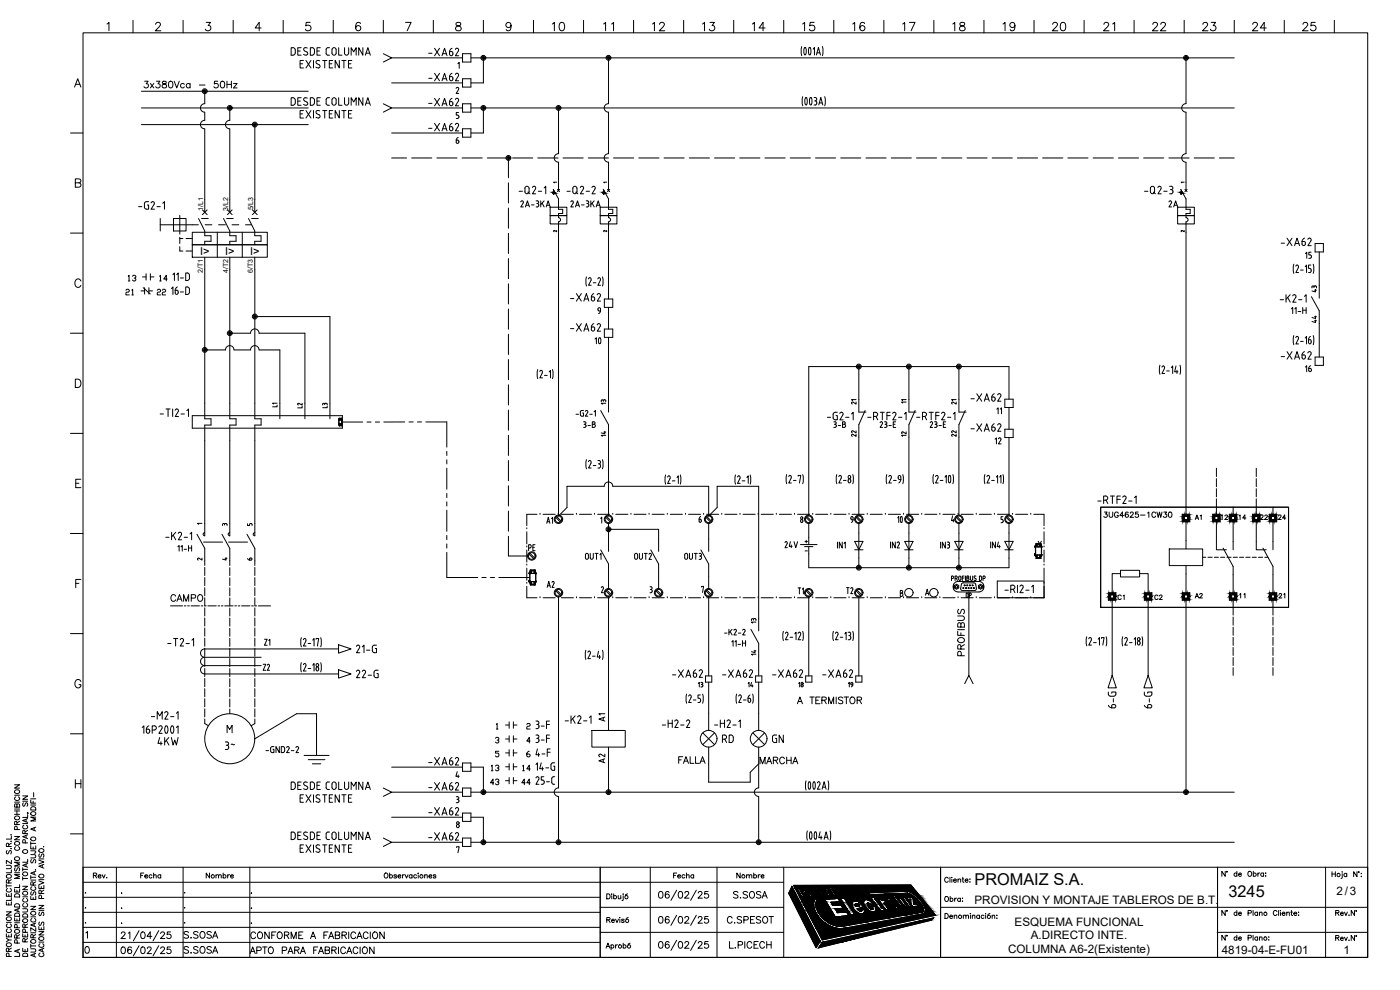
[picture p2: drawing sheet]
<svg xmlns="http://www.w3.org/2000/svg" width="420mm" height="297mm" viewBox="0 0 420 297" stroke-linecap="round" stroke-linejoin="round" font-family="sans-serif">
<defs><g id="words">
<g font-size="6.6">
<text x="176" y="105.1">10</text>
<text x="267.4" y="158.7">10</text>
</g>
<g font-size="5.7">
<text x="164.7" y="10.6">10</text>
<text x="180.3" y="10.6">11</text>
<text x="195.1" y="10.6">12</text>
<text x="209.9" y="10.6">13</text>
<text x="225.1" y="10.6">14</text>
<text x="239.9" y="10.6">15</text>
<text x="255.1" y="10.6">16</text>
<text x="269.9" y="10.6">17</text>
<text x="285" y="10.6">18</text>
<text x="300.2" y="10.6">19</text>
<text x="315" y="10.6">20</text>
<text x="330.2" y="10.6">21</text>
<text x="345" y="10.6">22</text>
<text x="359.8" y="10.6">23</text>
<text x="375" y="10.6">24</text>
<text x="390.2" y="10.6">25</text>
<text x="127.7" y="18">-XA62</text>
<text x="127.7" y="33.2">-XA62</text>
<text x="127.7" y="40.6">-XA62</text>
<text x="170.4" y="91.7">-XA62</text>
<text x="383.5" y="109">-XA62</text>
<text x="290.7" y="121.7">-XA62</text>
<text x="106.2" y="204.6">22-G</text>
<text x="201.1" y="204.6">-XA62</text>
<text x="215.9" y="204.6">-XA62</text>
<text x="231.1" y="204.6">-XA62</text>
<text x="245.9" y="204.6">-XA62</text>
<text x="336.2" y="213.8" transform="rotate(-90 336.2 213.8)">6-G</text>
<text x="127.7" y="245.9">-XA62</text>
<text x="127.7" y="253.3">-XA62</text>
</g>
<g font-size="5.3">
<text x="127.7" y="25.4">-XA62</text>
<text x="154.9" y="59.3">-Q2-1</text>
<text x="169.3" y="59.3">-Q2-2</text>
<text x="342.5" y="59.3">-Q2-3</text>
<text x="40.6" y="63.9">-G2-1</text>
<text x="383.5" y="74.8">-XA62</text>
<text x="383.5" y="91.7">-K2-1</text>
<text x="170.4" y="100.5">-XA62</text>
<text x="390.9" y="112.9">16</text>
<text x="290.7" y="130.5">-XA62</text>
<text x="50.4" y="181.7">CAMPO</text>
<text x="49.4" y="195.1">-T2-1</text>
<text x="290.7" y="197.9" transform="rotate(-90 290.7 197.9)">PROFIBUS</text>
<text x="82.2" y="202.5" transform="rotate(-90 82.2 202.5)">Z2</text>
<text x="238.5" y="212.4">A TERMISTOR</text>
<text x="346.8" y="213.8" transform="rotate(-90 346.8 213.8)">6-G</text>
<text x="44.4" y="217">-M2-1</text>
<text x="197.9" y="219.4">-H2-2</text>
<text x="213.4" y="219.4">-H2-1</text>
<text x="46.6" y="224.7">4KW</text>
<text x="66.7" y="226.1">3~</text>
<text x="215.9" y="224">RD</text>
<text x="231.1" y="224">GN</text>
<text x="127.7" y="230.7">-XA62</text>
<text x="202.8" y="230.4">FALLA</text>
<text x="227.2" y="230.4">MARCHA</text>
<text x="127.7" y="238.1">-XA62</text>
<text x="217.3" y="278.3">C.SPESOT</text>
<text x="74.4" y="282.9">CONFORME A FABRICACION</text>
</g>
<g font-size="4.9">
<text x="42.3" y="27.5">3x380Vca - 50Hz</text>
<text x="155.2" y="63.1">2A-3KA</text>
<text x="170.4" y="63.1">2A-3KA</text>
<text x="350" y="63.1">2A</text>
<text x="390.9" y="78.7">15</text>
<text x="177.4" y="95.2">9</text>
<text x="174.3" y="129.5">3-B</text>
<text x="249.4" y="129.5">3-B</text>
<text x="297.7" y="134.4">12</text>
<text x="167.2" y="158.4" transform="rotate(-90 167.2 158.4)">A1</text>
<text x="157.7" y="166.5">PE</text>
<text x="234.6" y="165.5">24V</text>
<text x="174.6" y="169">OUT1</text>
<text x="189.4" y="169">OUT2</text>
<text x="204.6" y="169">OUT3</text>
<text x="163.3" y="177.4">A2</text>
<text x="242.4" y="179.6" transform="rotate(-90 242.4 179.6)">T1</text>
<text x="253.3" y="179.2">T2</text>
<text x="82.2" y="194.7" transform="rotate(-90 82.2 194.7)">Z1</text>
<text x="182.7" y="217.7" transform="rotate(-90 182.7 217.7)">A1</text>
<text x="182.7" y="230" transform="rotate(-90 182.7 230)">A2</text>
<text x="292.5" y="265.6">PROMAIZ S.A.</text>
<text x="368.7" y="269.2">3245</text>
<text x="219.1" y="270.6">S.SOSA</text>
<text x="54.3" y="282.6">S.SOSA</text>
<text x="54.3" y="287.2">S.SOSA</text>
</g>
<g font-size="4.4">
<text x="96" y="123.5">L3</text>
<text x="179.6" y="122.4">13</text>
<text x="254.7" y="122.4">21</text>
<text x="288.2" y="122.4" transform="rotate(-90 288.2 122.4)">21</text>
<text x="301.6" y="125.2" transform="rotate(-90 301.6 125.2)">11</text>
<text x="183.1" y="132.3" transform="rotate(-90 183.1 132.3)">14</text>
<text x="258.2" y="132.3" transform="rotate(-90 258.2 132.3)">22</text>
<text x="273" y="132.3" transform="rotate(-90 273 132.3)">12</text>
<text x="288.2" y="132.3" transform="rotate(-90 288.2 132.3)">22</text>
<text x="330.6" y="156.3">3UG4625-1CW30</text>
<text x="73.4" y="169.3">6</text>
<text x="288.9" y="180.6">DP</text>
<text x="357.7" y="180.6">A2</text>
<text x="371.1" y="180.6">11</text>
<text x="382.8" y="180.6">21</text>
<text x="228.2" y="197.9" transform="rotate(-90 228.2 197.9)">14</text>
<text x="223.7" y="207.4">14</text>
<text x="238.8" y="207.4">18</text>
<text x="257.2" y="207.4" transform="rotate(-90 257.2 207.4)">19</text>
<text x="27.2" y="264.6">Rev.</text>
<text x="41.3" y="264.6">Fecha</text>
<text x="61" y="264.6">Nombre</text>
<text x="201.4" y="264.6">Fecha</text>
<text x="220.1" y="264.6">Nombre</text>
</g>
<g font-size="4">
<text x="396.2" y="88.9" transform="rotate(-90 396.2 88.9)">43</text>
<text x="396.2" y="98.1" transform="rotate(-90 396.2 98.1)">44</text>
<text x="80.8" y="123.1">L1</text>
<text x="88.5" y="123.5">L2</text>
<text x="273" y="122.1" transform="rotate(-90 273 122.1)">11</text>
<text x="357.7" y="157">A1</text>
<text x="365.5" y="157">12</text>
<text x="371.1" y="157">14</text>
<text x="377.5" y="157">22</text>
<text x="382.8" y="157">24</text>
<text x="334.8" y="181">C1</text>
<text x="345.7" y="181">C2</text>
<text x="224.7" y="188">13</text>
<text x="212" y="207.4" transform="rotate(-90 212 207.4)">13</text>
</g>
<g font-size="3.5">
<text x="165.1" y="70.9">2</text>
<text x="180.3" y="70.9">2</text>
<text x="353.5" y="70.9">2</text>
<text x="240.6" y="164">+</text>
<text x="58.2" y="169.3">2</text>
<text x="66" y="169.3">4</text>
<text x="401.1" y="268.7">2/3</text>
<text x="292.5" y="271.1">PROVISION Y MONTAJE TABLEROS DE B.T.</text>
<text x="304.5" y="277.9">ESQUEMA FUNCIONAL</text>
<text x="309.4" y="281.9">A.DIRECTO INTE.</text>
<text x="302.6" y="285.9">COLUMNA A6-2(Existente)</text>
<text x="366.7" y="286.1">4819-04-E-FU01</text>
<text x="403.2" y="286.1">1</text>
</g>
<g font-size="3.3">
<text x="60" y="76.5">I&gt;</text>
<text x="67.5" y="76.5">I&gt;</text>
<text x="75" y="76.5">I&gt;</text>
</g>
<g font-size="3.1">
<text x="165.1" y="56.1">1</text>
<text x="180.3" y="56.1">1</text>
<text x="353.5" y="56.1">1</text>
<text x="66" y="158.7">3</text>
<text x="73.4" y="158.7">5</text>
<text x="24.7" y="273.8">.</text>
<text x="54.3" y="273.8">.</text>
</g>
<g font-size="2.6">
<text x="58.6" y="158.4">1</text>
<text x="240.6" y="166.5">-</text>
<text x="24.7" y="269.2">.</text>
<text x="35.6" y="269.2">.</text>
<text x="54.3" y="269.2">.</text>
<text x="74.4" y="269.2">.</text>
<text x="35.6" y="273.8">.</text>
<text x="74.4" y="273.8">.</text>
</g>
<g font-size="2.1">
<text x="61" y="63.2" transform="rotate(-90 61 63.2)">1/L1</text>
<text x="68.5" y="63.2" transform="rotate(-90 68.5 63.2)">3/L2</text>
<text x="76" y="63.1" transform="rotate(-90 76 63.1)">5/L3</text>
<text x="60.9" y="81.8" transform="rotate(-90 60.9 81.8)">2/T1</text>
<text x="68.4" y="81.8" transform="rotate(-90 68.4 81.8)">4/T2</text>
<text x="75.9" y="81.8" transform="rotate(-90 75.9 81.8)">6/T3</text>
</g>
</g></defs>
<!-- layer: 0 -->
<g fill="none" stroke="#000" stroke-width=".3">
<path d="M24.9 9.8h385.6v277.5h-385.6zM32.1 7.2l.6-.5v2.5M39.9 6.1v3.7M46.7 7.3l.3-.5 .7-.1 .3 .3 .2 .4-1.6 1.8h1.7M54.9 6.1v3.7M61.9 6.7h1.3l-.7 1a.84 .84 0 0 1 .6 1.3 .84 .84 0 0 1-1.5-.3M70 6.1v3.7M78.4 8.4h-1.8l1.2-1.7v2.5M85 6.1v3.7M93.1 6.7h-1.2l-.1 1.1a.89 .89 0 0 1 1.3 0 .89 .89 0 0 1-.1 1.3 .89 .89 0 0 1-1.3-.4M100 6.1v3.7M108.2 7.1a.74 .74 0 0 0-1.1-.3 1.44 1.44 0 0 0 .5 2.4 .78 .78 0 0 0 .7-.8 .78 .78 0 0 0-.8-.7 .78 .78 0 0 0-.8 .7"/>
<path d="M115 6.1v3.7M121.7 6.7h1.7l-1.2 2.5M130 6.1v3.7M137 6.8a.49 .49 0 0 0 .2 .9 .9 .9 0 0 1 1 .3 .9 .9 0 0 1 0 1.1l-.9 .1a.72 .72 0 0 1-.6-.7 .72 .72 0 0 1 .8-.7l.4-.1a.49 .49 0 0 0 .3-.9zM145.1 6.1v3.7M153.4 7.6a.79 .79 0 0 1-1.1 .6 .79 .79 0 0 1-.3-1.2 .79 .79 0 0 1 1.2 .1 1.34 1.34 0 0 1-.8 2.1l-.5-.3M160.1 6.1v3.7M175.1 6.1v3.7M190.1 6.1v3.7M205.2 6.1v3.7M220.2 6.1v3.7M235.2 6.1v3.7"/>
<path d="M250.2 6.1v3.7M265.3 6.1v3.7M280.3 6.1v3.7M295.3 6.1v3.7M310.3 6.1v3.7M325.4 6.1v3.7M340.4 6.1v3.7M355.4 6.1v3.7M370.4 6.1v3.7M385.4 6.1v3.7M400.5 6.1v3.7M21.1 39.9h3.8"/>
<path d="M22.4 26.1l.9-2.5 1 2.5M22.7 25.3h1.2M22.6 54.8l1.4-.1 .3-.3-.1-.5-.5-.2h-1.1v2.5h1.1a.66 .66 0 0 0 .6-.7 .66 .66 0 0 0-.6-.7M21.1 69.9h3.8M21.1 100h3.8M24.3 84.3a.92 .92 0 0 0-1.1-.6 .92 .92 0 0 0-.7 1v.6a.93 .93 0 0 0 .7 .9 .93 .93 0 0 0 1.1-.6M22.6 113.8h.9a1.34 1.34 0 0 1 .8 1.2 1.34 1.34 0 0 1-.8 1.3h-.9zM21.1 130h3.8M22.7 145h1M24.3 143.8h-1.6v2.5h1.6M330.3 152.2h56.4v30h-56.4zM21.1 160.1h3.8"/>
<path d="M22.7 175h1M24.3 173.8h-1.6v2.5M21.1 190.1h3.8M62.4 181.8h2.5M65.4 181.8h.5M66.4 181.8h.5M67.4 181.8h2.6M70.5 181.8h.5M71.5 181.8h.5M72.5 181.8h2.5M75.5 181.8h.5M76.5 181.8h.5"/>
<path d="M77.5 181.8h3.7M24.3 204.5a.93 .93 0 0 0-1.1-.6 .93 .93 0 0 0-.7 .9v.6a.9 .9 0 0 0 .9 1 .9 .9 0 0 0 .9-1h-.6M4.4 235.5h1.5l-1.5 1h1.5M4.4 238.6h1.5M4.6 237.1a.73 .73 0 0 1 .9-.1 .73 .73 0 0 1 .3 .8 .7 .7 0 0 1-1 .3 .7 .7 0 0 1-.2-1zM4.7 239.1a.56 .56 0 0 0-.3 .6 .56 .56 0 0 0 .6 .5h.3a.56 .56 0 0 0 .6-.5 .56 .56 0 0 0-.4-.6M6.8 238.8h1.5l-1.5 1h1.5M9.2 239.7h1.5M10.1 237.8v1.3M21.1 220.2h3.8M22.6 233.9v2.5M22.6 235.1h1.7"/>
<path d="M24.3 233.9v2.5M1.9 259.6h1.1l.4 .5-.2 .5h-1.3M2.1 255.2l-.2 .4 .2 .6 .4-.1 .5-.9 .4 .4-.2 .6M2.6 254v-.9h-.5l-.2 .9h1.5M3.3 250.5h.1M3.3 254.6h.1M3.3 252.4h.1M3.4 258.1v1l-1.5-1v1M3.4 250.9v.9h-1.5M3.4 253l-.8 .5M4.4 251h1.5l-1.5 1h1.5M4.4 244.3h1.5"/>
<path d="M4.4 243.3h1.5M4.4 242.7h1.5M4.4 240.7h1.5M4.4 257.4a.7 .7 0 0 1 1-.3 .7 .7 0 0 1 .3 1 .73 .73 0 0 1-.9 .1 .73 .73 0 0 1-.4-.8zM4.4 252.8a.7 .7 0 0 1 1-.3 .7 .7 0 0 1 .3 1 .73 .73 0 0 1-.9 .1 .73 .73 0 0 1-.4-.8zM4.6 245a.68 .68 0 0 1 1-.1 .68 .68 0 0 1 .1 .9 .73 .73 0 0 1-.9 .1 .73 .73 0 0 1-.4-.8zM4.7 254a.56 .56 0 0 0-.3 .7 .56 .56 0 0 0 .6 .4h.3a.56 .56 0 0 0 .6-.4 .56 .56 0 0 0-.4-.7M5.1 247.4l-.1-.9h-.5l-.1 .9h1.5M5.1 241.5l.3-.3h.3l.2 .3v.7h-1.5l.1-1 .5 .1 .1 .9M5.1 243.3v1M5.2 248.9l-.1-.9h-.6l-.1 .9h1.5M5.9 258.7h-1.5l1.5 .6-1.5 .5h1.5"/>
<path d="M5.9 246.4l-.8 .5M6.8 247.1h1.5M6.8 240.4h1.5M7 240.9l-.2 .3 .2 .7 .4-.1 .5-.9 .4 .3-.2 .7M7.2 247.6a.61 .61 0 0 0-.3 .9 .61 .61 0 0 0 .8 .2 .56 .56 0 0 0 .6-.4 .56 .56 0 0 0-.3-.7M7.5 250.1v-.8l-.6-.1-.1 .9h1.5M7.6 252.9l-.1-.8-.6-.1-.1 .9h1.5M7.8 245.8v.7M7.8 250.7v.7M7.8 259.3v.7M8.2 243.9l.4 .1M8.3 259.1l-1.5 .5 1.5 .6"/>
<path d="M8.3 257.8v.9h-1.5M8.3 250.5l-1.5 .5 1.5 .6M8.3 245.6l-1.5 .6 1.5 .6M8.3 244.4v.9h-1.5M8.3 249.1l-.8 .5M9.2 256.4h1.1l.4 .4-.2 .6h-1.3M9.2 255.3h1.4l.1 .5-.5 .2M9.2 253.8v.9h1.5v-.9M9.2 240v1h1.5M9.2 252.5v1.1M9.2 253.1h1.5M9.2 241.5h1.5"/>
<path d="M9.3 251.4a.7 .7 0 0 1 1-.3 .7 .7 0 0 1 .2 1 .73 .73 0 0 1-.9 .1 .73 .73 0 0 1-.3-.8zM9.3 243.8a.7 .7 0 0 1 1-.2 .7 .7 0 0 1 .2 .9 .73 .73 0 0 1-.9 .1 .73 .73 0 0 1-.3-.8zM9.3 242.3a.84 .84 0 0 1 1.4 .2v.5h-1.5zM9.5 257.9l-.3 .4 .3 .6h.2l.6-1 .4 .4-.2 .6M9.9 240.4v.6M9.9 254.1v.6M10.2 248.4v.7M10.7 248.2l-1.5 .6 1.5 .5M10.7 245.2h-1.5l1.5 .6-1.5 .5h1.5M11.7 258.1l1.5 .5-1.5 .6M11.7 257.7h1.5M11.9 256.2l-.2 .4 .2 .6 .3-.1 .4-.8h.5l-.1 .9"/>
<path d="M11.9 254.8a.69 .69 0 0 1 .9-.1 .69 .69 0 0 1 .2 .9 .73 .73 0 0 1-.9 .1 .73 .73 0 0 1-.4-.8zM12.7 259.6v.7M13 254h.1M13.2 259.3l-1.5 .6 1.5 .6M21.1 250.2h3.8M1.9 273.6h1.5l-1.5 1h1.5M1.9 270.6v.9h1.5v-.9M1.9 268v.9h1.5v-.9M1.9 276.7h1.5M1.9 265.8h1.5M1.9 265.3v1M2 275.4a.7 .7 0 0 1 1-.3 .7 .7 0 0 1 .2 1 .72 .72 0 0 1-.9 .1 .72 .72 0 0 1-.3-.8z"/>
<path d="M2.1 262.5a.69 .69 0 0 1 1-.1 .69 .69 0 0 1 .1 1 .73 .73 0 0 1-.9 .1 .73 .73 0 0 1-.3-.9zM2.3 278.7a.56 .56 0 0 0-.4 .7 .56 .56 0 0 0 .6 .4h.3a.56 .56 0 0 0 .6-.4 .56 .56 0 0 0-.4-.7M2.3 277.2a.56 .56 0 0 0-.4 .7 .56 .56 0 0 0 .6 .4h.3a.56 .56 0 0 0 .6-.4 .56 .56 0 0 0-.4-.7M2.3 266.6a.54 .54 0 0 0-.4 .6 .54 .54 0 0 0 .6 .4h.3a.54 .54 0 0 0 .6-.4 .54 .54 0 0 0-.4-.6M2.6 264.9v-.8l-.5-.1-.2 .9h1.5M2.6 268.4v.5M2.6 270.9v.6M3.4 269.3v.9h-1.5M3.4 261v.9h-1.5M3.4 263.9l-.8 .5M4.4 275.4v.9h1.5v-.9M4.4 266.7v.9h1.5v-.9"/>
<path d="M4.4 276.9h1.5M4.4 261.9h1.5M4.4 279.2a.7 .7 0 0 1 1-.3 .7 .7 0 0 1 .3 1 .73 .73 0 0 1-.9 .1 .73 .73 0 0 1-.4-.8zM4.4 274.2a.86 .86 0 0 1 1.5 .2v.5h-1.5zM4.4 271.4a.82 .82 0 0 1 1.1-.2 .82 .82 0 0 1 .4 .9h-1.5zM4.6 268.3l.9-.1 .4 .5v.4h-1.5zM4.6 260.4l-.2 .3 .2 .7 .4-.2 .3-.8 .5 .1 .1 .5-.2 .4M5.1 267.1v.5M5.1 275.7v.6M5.2 278.4l-.1-.9-.6-.1-.1 1h1.5M5.4 272.7v.7M5.9 272.5l-1.5 .6 1.5 .5"/>
<path d="M5.9 265.4v.9h-1.5M5.9 262.4h-1.5l1.5 .6-1.5 .6h1.5M6.8 272.7h1.1l.4 .4-.2 .5h-1.3M6.8 265.9h1.5l-1.5 1h1.5M6.8 269.1h1.5M6.8 263.6h1.5M6.8 260.4v1M6.8 263.1v1M6.8 260.8h1.5M6.9 274.4a.83 .83 0 0 1 1.4 .3v.5h-1.5zM7.2 271.1a.6 .6 0 0 0-.3 .8 .6 .6 0 0 0 .8 .2 .55 .55 0 0 0 .6-.4 .55 .55 0 0 0-.3-.6M7.2 269.6a.6 .6 0 0 0-.3 .8 .6 .6 0 0 0 .8 .2 .55 .55 0 0 0 .6-.4 .55 .55 0 0 0-.3-.6"/>
<path d="M7.5 278.2v-.8l-.4-.2-.3 .4v.6h1.5M7.6 279.7l-.1-.8-.6-.1-.1 .9h1.5M8.3 277.2l-.8 .5M9.2 271.9h1.5l-1.5 1h1.5M9.2 268.9v1h1.5v-1M9.2 262.7v1M9.2 279.9h1.5M9.2 275.1h1.5M9.2 264.1h1.5M9.2 263.2h1.5M9.3 273.7a.7 .7 0 0 1 1-.3 .7 .7 0 0 1 .2 1 .72 .72 0 0 1-.9 .2 .72 .72 0 0 1-.3-.9zM9.5 267.6l-.3 .3 .1 .5 .4 .1 .5-.9h.3l.2 .3-.2 .7"/>
<path d="M9.6 275.6a.56 .56 0 0 0-.4 .6 .56 .56 0 0 0 .6 .5h.4a.56 .56 0 0 0 .5-.5 .56 .56 0 0 0-.3-.6M9.6 266.1a.56 .56 0 0 0-.4 .6 .56 .56 0 0 0 .6 .5h.4a.56 .56 0 0 0 .5-.5 .56 .56 0 0 0-.3-.6M9.9 265.6v-.9l-.5-.1-.2 1h1.5M9.9 269.3v.6M10.2 261.6v.7M10.2 277.2v.7M10.6 261h.1M10.7 278.4v1l-1.5-1v1M10.7 277l-1.5 .5 1.5 .6M10.7 261.4l-1.5 .6 1.5 .6M10.7 264.6l-.8 .5M11.7 279.5h1.5l-1.5 1h1.5"/>
<path d="M11.7 278v.9h1.5v-.9M11.7 271.7h1.5l-1.5 1h1.5M11.7 265.6v1h1.5v-1M11.7 264.3l1.5 .6-1.5 .5M11.7 273.2h1.5M11.7 263.9h1.5M11.7 262.6a.7 .7 0 0 1 1-.3 .7 .7 0 0 1 .3 1 .72 .72 0 0 1-.9 .1 .72 .72 0 0 1-.4-.8zM11.9 276.7l-.2 .3 .2 .7 .3-.2 .4-.8h.4l.2 .3-.2 .7M11.9 273.7l-.2 .4 .2 .6h.3l.4-.9 .5 .1-.1 .8M12.4 268.1l-.1-.9-.3-.1-.3 .3v.7h1.5M12.4 266v.6M12.4 278.4v.5"/>
<path d="M12.5 269.6l-.1-.9h-.6l-.1 .9h1.5M13.2 267.1l-.8 .5M24.9 260.2h385.6v27.1h-385.6zM24.9 264.7h210.3M24.9 278.2h155.2M24.9 273.7h155.2M24.9 269.2h155.2M34.9 260.2v27.1M54.9 260.2v27.1M75 260.2v27.1M180.1 272.2h55.1M180.1 279.7h55.1"/>
<path d="M180.1 260.2v27.1M195.2 260.2v27.1M215.2 260.2v27.1M235.2 260.2v27.1M282.3 272.2h128.1M282.3 260.2v27.1M365.3 279.7h45.1M365.4 260.2v27.1M397.8 260.2v27.1M1.9 280.2v.9h1.5v-.9M1.9 281.5l.7 .5M2.1 283a.69 .69 0 0 1 1-.1 .69 .69 0 0 1 .1 1 .73 .73 0 0 1-.9 .1 .73 .73 0 0 1-.3-.8z"/>
<path d="M2.6 285.5v-.9l-.5-.1-.2 1h1.5M2.6 280.5v.6M2.7 287l-.1-.9-.5-.1-.2 1h1.5M3.4 282h-.8l-.7 .6M3.4 284.5l-.8 .5M5.1 281.5l-.1-.9-.3-.2-.3 .4v.7h1.5M5.2 283l-.1-.9-.6-.1-.1 1h1.5M5.4 285v.7M5.9 286.1v.9h-1.5M5.9 284.8l-1.5 .6 1.5 .6M5.9 280.4l-.8 .6M6.8 284.5v1h1.5v-1"/>
<path d="M6.8 280.2v.9h1.5v-.9M6.9 286.2a.84 .84 0 0 1 1.4 .3v.5h-1.5zM7.5 282.6v-.9l-.4-.1-.3 .3v.7h1.5M7.5 280.5v.6M7.5 284.9v.6M8.3 281.6l-.8 .5M9.2 284.7h1.1l.4 .4-.2 .5-1.3 .1M9.2 283.8h1.5M9.2 283.3v1M9.3 282.2a.7 .7 0 0 1 1-.3 .7 .7 0 0 1 .2 1 .72 .72 0 0 1-.9 .1 .72 .72 0 0 1-.3-.8zM9.9 281.4v-.9l-.5-.1-.2 1h1.5M10.2 286.2v.8"/>
<path d="M10.7 286l-1.5 .6 1.5 .6M10.7 280.4l-.8 .5M11.7 282.7h1.5M11.9 281.2a.69 .69 0 0 1 .9-.1 .69 .69 0 0 1 .2 .9 .73 .73 0 0 1-.9 .1 .73 .73 0 0 1-.4-.8zM12 286a.54 .54 0 0 0-.3 .6 .54 .54 0 0 0 .5 .4h.4a.54 .54 0 0 0 .6-.4 .54 .54 0 0 0-.4-.6M12 283.2a.54 .54 0 0 0-.3 .6 .54 .54 0 0 0 .5 .4h.4a.54 .54 0 0 0 .6-.4 .54 .54 0 0 0-.4-.6M12.7 284.7v.8M13.2 284.5l-1.5 .6 1.5 .6M24.9 282.8h155.2"/>
<circle cx="7.5" cy="255.5" r=".69"/>
<circle cx="7.5" cy="262.2" r=".69"/>
<circle cx="7.5" cy="268" r=".69"/>
<circle cx="7.5" cy="276.2" r=".69"/>
</g>
<!-- layer: Texto-rotulo -->
<g fill="none" stroke="#000" stroke-width=".3">
<path d="M25.7 276.8v.2zM25.8 279.9l.4-.4v2M36.4 277h.2zM38.5 280l.5-.4v2M41.7 279.2l-1.7 3.1M42.5 279.7a.66 .66 0 0 1 1 .3l.1 .5a.87 .87 0 0 1-.8 1.1 1.29 1.29 0 0 1-.3-1.9zM47.6 279.2l-1.7 3.1M51.2 279.6h-1l-.1 .9a.7 .7 0 0 1 1.1 0 .7 .7 0 0 1-.1 1 .7 .7 0 0 1-1.1-.3M55.4 276.8v.2zM115.4 262.2l.2-.2a.69 .69 0 0 1 .9 .7 .69 .69 0 0 1-1.1 .5zM116.9 262.7a.48 .48 0 0 1 .7-.1 .48 .48 0 0 1 0 .7 .48 .48 0 0 1-.7-.1M116.9 261.9v1.5"/>
<path d="M119 262.7l-.3-.2h-.4v.3l.6 .2 .1 .2-.3 .2-.5-.2M119.4 262.9h.9a.48 .48 0 0 0-.7-.3 .48 .48 0 0 0-.2 .7 .48 .48 0 0 0 .7 .1l.2-.2M120.8 262.5v.9M121.4 262.5h-.4l-.2 .4M121.6 262.5l.4 .9 .4-.9M123.7 262.7a.48 .48 0 0 0-.8-.1 .48 .48 0 0 0 0 .7 .48 .48 0 0 0 .8-.1M123.7 262.5v.9M125 262.7a.47 .47 0 0 0-.7-.1 .47 .47 0 0 0 0 .7 .47 .47 0 0 0 .7-.1M125.4 262h.1M125.5 262.5v.9M127.4 262.7l.4-.2h.4v.9M127.4 262.5v.9"/>
<path d="M128.7 262.9h.9a.49 .49 0 0 0-.7-.3 .49 .49 0 0 0-.2 .7 .49 .49 0 0 0 .8 .1l.1-.2M130.8 262.7l-.7-.2v.3l.6 .2 .1 .2-.3 .2-.5-.2M182.1 276l.9-.1v-.5l-.9-.1v1.5M182.1 268.2h.5a.81 .81 0 0 1 .5 .7 .81 .81 0 0 1-.5 .8h-.5zM182.6 276l.5 .8M183.5 276.2h.9a.48 .48 0 0 0-.7-.3 .48 .48 0 0 0-.2 .7 .48 .48 0 0 0 .7 .1l.2-.1M183.5 268.3h.1M183.6 268.8v.9M184.2 268.9a.48 .48 0 0 1 .7-.1 .48 .48 0 0 1 0 .8 .48 .48 0 0 1-.7-.1M184.2 268.2v1.5M184.7 275.8l.5 1 .4-1M185.5 268.7l.1 .9 .4 .1 .3-.3"/>
<path d="M186 275.4h.1M186 275.9v.9M186.3 268.7v1M187 268.3h.1M187 268.8v1.1l-.3 .3M187.3 276l-.7-.1v.2l.7 .5-.3 .2-.5-.2M188.3 268.2l-.6 .3M188.5 275.3l-.6 .3M197.9 275.1a.66 .66 0 0 1 1 .3l.1 .5a.89 .89 0 0 1-.6 1.1h-.2a1.29 1.29 0 0 1-.3-1.9zM197.9 267.6a.66 .66 0 0 1 1 .3l.1 .4a.89 .89 0 0 1-.6 1.2h-.2a1.29 1.29 0 0 1-.3-1.9zM200.8 275.3l-.1-.2a.64 .64 0 0 0-1 .3v1.3a.62 .62 0 0 0 1 .1 .62 .62 0 0 0-.2-1 .62 .62 0 0 0-.9 .5M200.8 267.8l-.1-.2a.64 .64 0 0 0-1 .3v1.3a.62 .62 0 0 0 1 .1 .62 .62 0 0 0-.2-1 .62 .62 0 0 0-.9 .5"/>
<path d="M203.1 274.6l-1.7 3.1M203.1 267.1l-1.7 3.1M203.8 275.1a.64 .64 0 0 1 1 .3l.1 .5a.89 .89 0 0 1-.6 1.1h-.2a1.27 1.27 0 0 1-.3-1.9zM203.8 267.6a.64 .64 0 0 1 1 .3l.1 .4a.89 .89 0 0 1-.6 1.2h-.2a1.27 1.27 0 0 1-.3-1.9zM205.5 275.5l.4-.5h.4l.4 .4-.3 .6-1 1h1.4M205.5 268l.4-.5h.4l.4 .4-.3 .6-1 1h1.4M209 274.6l-1.7 3.1M209 267.1l-1.7 3.1M209.6 275.5l.3-.5h.4l.4 .4-.3 .6-.9 1h1.3M209.6 268l.3-.5h.4l.4 .4-.3 .6-.9 1h1.3M212.5 275h-.9l-.1 .9a.71 .71 0 0 1 1-.1 .71 .71 0 0 1-.1 1.1 .71 .71 0 0 1-1-.3M212.5 267.5h-.9l-.1 .8a.71 .71 0 0 1 1 0 .71 .71 0 0 1-.1 1.1 .71 .71 0 0 1-1-.3"/>
<path d="M283.6 274.1h.5a.8 .8 0 0 1 .5 .7 .8 .8 0 0 1-.5 .8h-.5zM283.7 269.2l.1-.1a.67 .67 0 0 1 .9 .7 .67 .67 0 0 1-1 .5zM284.6 263.6a.56 .56 0 0 0-.6-.4 .56 .56 0 0 0-.5 .6v.3a.56 .56 0 0 0 .5 .6 .56 .56 0 0 0 .6-.3M285 275h.9a.48 .48 0 0 0-.5-.4 .48 .48 0 0 0-.5 .5 .48 .48 0 0 0 .5 .5l.5-.2M285.1 263.2v1.5M285.2 269.7a.47 .47 0 0 1 .7-.1 .47 .47 0 0 1 0 .7 .47 .47 0 0 1-.7 0M285.2 269v1.5M285.6 263.3h.1M285.7 263.8v.9M286.2 264.1h.8a.48 .48 0 0 0-.5-.3 .48 .48 0 0 0-.4 .4 .48 .48 0 0 0 .4 .5l.5-.2M286.4 274.9l.3-.3h.4l.1 1M286.4 274.6v1"/>
<path d="M286.5 269.5v1M287.1 269.5h-.4l-.2 .4M287.5 264l.4-.3 .3 .1 .1 .9M287.5 263.7v1M288.2 269.7a.47 .47 0 0 0-.7-.1 .47 .47 0 0 0 0 .7 .47 .47 0 0 0 .7 0M288.2 269.5v1M288.7 263.7h.5M288.9 269.5h.1M288.9 270.3h.1M288.9 263.2v1.2l.4 .3M289.1 274.9l.4-.3h.3l.1 1M289.1 274.6v1"/>
<path d="M289.7 264.1h.8a.49 .49 0 0 0-.7-.2 .49 .49 0 0 0-.1 .7 .49 .49 0 0 0 .7 .1l.1-.2M289.9 274.9l.3-.3h.4l.1 1M291.1 263.7h.1M291.1 264.6h.1M291.2 274.2h.1M291.2 274.6v1M291.8 274.9l.4-.3h.3l.1 1M291.8 274.6v1M294 274.8a.48 .48 0 0 0-.8-.1 .48 .48 0 0 0 0 .7 .48 .48 0 0 0 .8 0M294 274.6v1M295.3 274.8a.48 .48 0 0 0-.7-.1 .48 .48 0 0 0 0 .7 .48 .48 0 0 0 .7 0M295.7 274.2h.1"/>
<path d="M295.8 274.6v1M297.1 274.1l-.6 .3M297.8 274.9l.3-.3h.4v1M297.8 274.6v1M299.2 274.6h.1M299.2 275.4h.1M367.7 273.2v1.5l-1-1.5v1.5M367.7 261.4v1.5l-1-1.5v1.5M371.2 273.9a.47 .47 0 0 0-.7-.1 .47 .47 0 0 0 0 .7 .47 .47 0 0 0 .7 0M371.2 262.1a.48 .48 0 0 0-.7 0 .48 .48 0 0 0 0 .7 .48 .48 0 0 0 .7-.1M371.2 261.4v1.5M371.2 273.2v1.5"/>
<path d="M371.7 274.1h.9a.43 .43 0 0 0-.5-.5 .43 .43 0 0 0-.4 .5l.4 .6 .5-.2M371.7 262.4h.9a.43 .43 0 0 0-.5-.5 .43 .43 0 0 0-.4 .5l.4 .5 .5-.2M374.6 274l.8-.1 .1-.6-.9-.1v1.5M374.6 261.6l.2-.1a.69 .69 0 0 1 .9 .7 .69 .69 0 0 1-1.1 .5zM376.1 273.2v1.5M376.1 262.1a.49 .49 0 0 1 .7 0 .49 .49 0 0 1 0 .7 .49 .49 0 0 1-.7-.1M376.1 261.4v1.5M377.4 273.9a.47 .47 0 0 0-.7-.1 .47 .47 0 0 0 0 .7 .47 .47 0 0 0 .7 0M377.4 273.7v1M377.5 261.9v1M378 274l.4-.3 .3 .1 .1 .9M378 273.7v1"/>
<path d="M378.1 261.9l-.4 .1-.2 .4M379.2 262.1a.49 .49 0 0 0-.7 0 .49 .49 0 0 0 0 .7 .49 .49 0 0 0 .7-.1M379.2 261.9v1M379.9 262.8h.1M379.9 261.9h.1M383.2 273.5a.56 .56 0 0 0-.6-.3 .56 .56 0 0 0-.5 .6v.3a.56 .56 0 0 0 .5 .6 .56 .56 0 0 0 .6-.4M383.7 273.2v1.5M384.2 273.2h.1M384.3 273.8v.9M384.8 274.1h.9a.44 .44 0 0 0-.5-.5 .44 .44 0 0 0-.4 .5l.3 .6 .6-.2M386.2 274l.3-.3 .4 .1v.9M386.2 273.7v1"/>
<path d="M387.4 273.7h.5M387.6 273.2v1.2l.3 .3M388.3 274.1h.9a.49 .49 0 0 0-.7-.3 .49 .49 0 0 0-.2 .7 .49 .49 0 0 0 .7 .1l.2-.1M389.7 274.5h.1M389.7 273.7h.1M399.8 261.5v1.5M399.8 262.2h.9M400.7 261.5v1.5M400.9 273.9l.8-.1 .1-.5-.9-.1v1.5M401.4 273.9l.4 .8M402.3 274.1h.8a.43 .43 0 0 0-.4-.5 .43 .43 0 0 0-.4 .5l.4 .6 .4-.2M402.8 261.6h.1"/>
<path d="M402.8 262.1v1.2l-.3 .2M403.5 273.7l.4 1 .5-1M404.2 262.2a.47 .47 0 0 0-.7 0 .47 .47 0 0 0 0 .7 .47 .47 0 0 0 .7-.1M404.2 262v1M404.9 274.5h.1M406.5 273.2v1.5l-1-1.5v1.5M407.2 261.5v1.5l-.9-1.5v1.5M408.5 262h.1M408.5 262.9h.1M25.8 284.1a.66 .66 0 0 1 .9 .3l.1 .5a.87 .87 0 0 1-.7 1.1 1.29 1.29 0 0 1-.3-1.9zM36.4 280.1l.2-.4 .6-.1 .3 .6-1.2 1.4h1.3M36.6 284.2l.5-.1a1.14 1.14 0 0 1 0 2h-.2a1.26 1.26 0 0 1-.3-1.9z"/>
<path d="M39.5 284.4l-.6-.3a1.07 1.07 0 0 0-.6 1.1 1.07 1.07 0 0 0 .7 .9 .62 .62 0 0 0 .6-.6 .62 .62 0 0 0-.7-.6 .62 .62 0 0 0-.6 .6M41.7 283.7l-1.7 3.1M42.5 284.2a.66 .66 0 0 1 1 .3l.1 .5a.87 .87 0 0 1-.8 1.1 1.29 1.29 0 0 1-.3-1.9zM44.2 284.6l.2-.4 .6-.1 .4 .6-1.3 1.4h1.4M45.6 281h-1.5l1-1.4v2M47.6 283.7l-1.7 3.1M48.2 280.1l.2-.4 .6-.1 .4 .6-1.3 1.4h1.4M48.2 284.6l.2-.4 .6-.1 .4 .6-1.3 1.4h1.4M51.2 284.1h-1l-.1 .9a.7 .7 0 0 1 1.1 0 .7 .7 0 0 1-.1 1 .7 .7 0 0 1-1.1-.3M75.1 286.1l.7-2 .8 2M75.4 285.5h.9M77.1 285.2l1.1-.1 .2-.3-.1-.5-1.2-.2v2"/>
<path d="M79.5 284.1v2M80.7 284.4l.2-.2a.93 .93 0 0 1 1.2 .9 .93 .93 0 0 1-1.2 .9l-.4-.6zM84.7 285.2l1.2-.1 .1-.3-.1-.5-1.2-.2v2M86.4 286.1l.8-2 .7 2M86.7 285.5h1M88.4 285.1l1.2-.1 .2-.5-.5-.4h-.9v2M89.1 285.1l.7 1M90.1 286.1l.8-2 .8 2M90.4 285.5h1M94.1 285.1h.8M95.4 284.1h-1.3v2M95.6 286.1l.8-2 .7 2"/>
<path d="M95.9 285.5h.9M97.6 285.1l1.1-.1 .1-.7-1.2-.2v2l1.2-.2 .1-.4-.5-.4M99.6 285.1l1.1-.1 .2-.5-.5-.4h-.8v2M100.2 285.1l.7 1M101.6 284.1v2M103.7 284.6a.74 .74 0 0 0-.8-.5 .74 .74 0 0 0-.6 .8v.5a.74 .74 0 0 0 .6 .7 .74 .74 0 0 0 .8-.4M104.1 286.1l.7-2 .8 2M104.4 285.5h.9M107.4 284.6a.73 .73 0 0 0-.8-.5 .73 .73 0 0 0-.6 .8v.5a.73 .73 0 0 0 .6 .7 .73 .73 0 0 0 .8-.4M108.1 284.1v2M108.9 284.4l.2-.2a.93 .93 0 0 1 1.2 .9 .93 .93 0 0 1-1.2 .9l-.4-.6zM112.3 284.1v2l-1.4-2v2"/>
<path d="M181.9 284.5l.6-1.5 .5 1.5M182.1 284h.7M183.4 283.7a.48 .48 0 0 1 .7-.1 .48 .48 0 0 1 0 .7 .48 .48 0 0 1-.7 0M183.4 283.5v1.5M184.7 283.5v1M185.3 283.5l-.3 .1-.3 .3M187 283.7a.49 .49 0 0 1 .7-.1 .49 .49 0 0 1 0 .7 .49 .49 0 0 1-.7 0M187 283v1.5M189.1 283l-.6 .3M197.9 282.6a.66 .66 0 0 1 1 .3l.1 .5a.89 .89 0 0 1-.6 1.1h-.2a1.29 1.29 0 0 1-.3-1.9zM200.8 282.8l-.1-.2a.64 .64 0 0 0-1 .3v1.3a.62 .62 0 0 0 1 .1 .62 .62 0 0 0-.2-1 .62 .62 0 0 0-.9 .5M203.1 282.1l-1.7 3.1"/>
<path d="M203.8 282.6a.64 .64 0 0 1 1 .3l.1 .5a.89 .89 0 0 1-.6 1.1h-.2a1.27 1.27 0 0 1-.3-1.9zM205.5 283l.4-.5h.4l.4 .4-.3 .7-1 .9h1.4M209 282.1l-1.7 3.1M209.6 283l.3-.5h.4l.4 .4-.3 .7-.9 .9h1.3M212.5 282.5h-.9l-.1 .9a.71 .71 0 0 1 1-.1 .71 .71 0 0 1-.1 1.1 .71 .71 0 0 1-1-.3M218.9 282.5v2h1.2M220.6 284.4h.2zM221.5 283.6l1.2-.2 .2-.2-.1-.5-1.3-.2v2M223.5 282.5v2M225.6 283a.73 .73 0 0 0-.8-.5 .73 .73 0 0 0-.6 .8v.4a.73 .73 0 0 0 .6 .8 .73 .73 0 0 0 .8-.5M226.3 283.4h.8M227.5 282.5h-1.2v2h1.2"/>
<path d="M229.4 283a.74 .74 0 0 0-.8-.5 .74 .74 0 0 0-.6 .8v.4a.74 .74 0 0 0 .6 .8 .74 .74 0 0 0 .8-.5M230.1 283.4h1.3M230.1 282.5v2M231.4 282.5v2M367.7 280.6v1.5l-1-1.5v1.5M371.2 281.3a.47 .47 0 0 0-.7 0 .47 .47 0 0 0 0 .7 .47 .47 0 0 0 .7-.1M371.2 280.6v1.5M371.7 281.5h.9a.48 .48 0 0 0-.8-.3 .48 .48 0 0 0 .1 .8l.4 .1 .3-.2M374.6 281.4l.8-.1v-.6l-.8-.1v1.5M376.1 280.6v1.5M377.4 281.3a.47 .47 0 0 0-.7 0 .47 .47 0 0 0 0 .7 .47 .47 0 0 0 .7-.1M377.4 281.1v1"/>
<path d="M378 281.4l.4-.3 .3 .1 .1 .9M378 281.1v1M380.8 282h.1M380.8 281.1h.1M400.9 281.4l.8-.1 .1-.5-.9-.1v1.5M401.4 281.4l.4 .8M402.3 281.6h.8a.49 .49 0 0 0-.6-.3 .49 .49 0 0 0-.2 .7 .49 .49 0 0 0 .7 .1l.1-.1M403.5 281.2l.4 1 .5-1M404.9 282.1h.1M406.5 280.7v1.5l-1-1.5v1.5"/>
<circle cx="126.5" cy="262.9" r=".49"/>
<circle cx="188" cy="269.2" r=".49"/>
<circle cx="188.2" cy="276.3" r=".5"/>
<circle cx="288.1" cy="275.1" r=".49"/>
<circle cx="296.8" cy="275.1" r=".5"/>
<circle cx="368.2" cy="273.3" r=".14"/>
<circle cx="368.2" cy="261.6" r=".14"/>
<circle cx="379.8" cy="274.2" r=".49"/>
<circle cx="401.7" cy="262.5" r=".49"/>
<circle cx="407" cy="273.3" r=".14"/>
<circle cx="407.7" cy="261.7" r=".14"/>
<circle cx="186.1" cy="284" r=".5"/>
<circle cx="188.8" cy="284" r=".51"/>
<circle cx="368.2" cy="280.8" r=".14"/>
<circle cx="379.8" cy="281.6" r=".5"/>
<circle cx="407" cy="280.8" r=".14"/>
</g>
<!-- layer: ASHADE -->
<g fill="none" stroke="#000" stroke-width=".3">
<path d="M237.7 265.9l8.5 16.5-1.3 1.9-8.2-16.3zM238.2 265.7l35.2-.2 7.3 9.1-34 7.4zM239.3 266.6h1.4a.9 .9 0 0 1 .8 1.4h-.8l.6 1.1h-.6zM240.1 266.9h.5a.47 .47 0 0 1 .3 .8h-.4zM243.3 267.6l.2-.2-.3-.5-.7-.1 .4 .8h.4M243.9 268.1l.6 .9h.5l-1-1.3-.1-.6-.3-.4-1.8-.2 1.4 2.6 .5-.1-.6-1.1 .8 .2M244.7 266.5a1.65 1.65 0 0 1 2.1 1.6 .65 .65 0 0 1-.2 .8 .65 .65 0 0 1-.9-.2l-.2-.2a2.01 2.01 0 0 1-.8-2zM245.2 266.8a1.73 1.73 0 0 1 1.1 1.8 1.78 1.78 0 0 1-1.1-1.8zM246.5 266.4h.6l.8 .8-.1-.8h.6l.1 1.3 .7 1.1h-.6l-.5-.9zM247.5 269.8l4-.2 .6 .9-2.7 .2 .6 1 2.4-.1 .6 .9-2.4 .2 .8 1.2 2.6-.3 .7 1-4 .6zM248.8 266.3h1.4l.3 .4-.9 .1 .4 .5h.7l.2 .4h-.7l.4 .6 .9-.1 .2 .5h-1.3zM251.9 277.9h.1"/>
<path d="M252.2 269.5h1.2l3.1 4.9-1.1 .2zM253.1 267.7l-.3 .1 .1 .4a1.55 1.55 0 0 1-1.1-1.5l.5 .3 .3-.1a.81 .81 0 0 0-.6-.6 .81 .81 0 0 0-.8 .2l.6 1.3a1.23 1.23 0 0 0 1.5 .7l-.2-.8M254.5 266.8l.1 .1-.4 .1-.5-.4a1.66 1.66 0 0 0 1.1 1.6l-.1-.5a.5 .5 0 0 1 .6 .5 .5 .5 0 0 1-.4 .5 .5 .5 0 0 1-.6-.3l-.6-.6a1.17 1.17 0 0 1-.3-1.6l1.1 .6M254.7 266.3h.4l1.5 2.1h-.5zM255.8 270.7a2.45 2.45 0 0 1 3.5 1.6l-2.1 .3 .2 .2a.73 .73 0 0 0 .6 .5 .73 .73 0 0 0 .7-.2l.8-.3a1.21 1.21 0 0 1-.7 1.4 1.21 1.21 0 0 1-1.4-.4 2.68 2.68 0 0 1-1.6-3.1zM256.3 266.2a1.7 1.7 0 0 1 1.6 2.2 1.82 1.82 0 0 1-1.6-2.2zM256.6 266.6a1.43 1.43 0 0 1 1 1.5l-.7-.7zM256.8 271.2h.5l.7 .6-1.2 .2zM257.8 266.3l.4-.1 1.2 1.1-.7-1 .4-.1 1.3 2-.4 .1-1.2-1.1 .8 1.1-.4 .1zM259.5 270.1a2.23 2.23 0 0 1 2.7 1.1l-1 .2a.5 .5 0 0 0-.4-.4 .5 .5 0 0 0-.5 .2l.7 1.2a.55 .55 0 0 0 .4 .4 .55 .55 0 0 0 .6-.2l-.3-.6 .9-.1a1.12 1.12 0 0 1-.1 1.6 1.12 1.12 0 0 1-1.6-.2 2.83 2.83 0 0 1-1.6-3zM263.8 272.6l.6 .5 .7 .1M263.9 272.8l-1.5-2.1h-.4l-.5-.6h.4l-.6-.9 .9-.1 .6 .9h.4l.5 .6h-.5l1.3 1.7 .6 .2 .5 .7h-.6"/>
<path d="M265.9 270.7l-.7-1-.4 .5-.3-.3h-.8l2.2 3.2 .8-.1-1.3-1.8 .1-.4 .4-.1M266.4 269.7a2.56 2.56 0 0 1 3.1 2.1 .84 .84 0 0 1-.5 1 .84 .84 0 0 1-1.1-.3 2.48 2.48 0 0 1-1.5-2.8zM267 270.3l.3-.2 .6 .1 .7 .7 .1 .3a.48 .48 0 0 1 .1 .7 .48 .48 0 0 1-.7 0l-.4-.2M267 270.3l-.2 .3 .1 .4 .9 .7M267.7 268.5h.7l2.8 3.9-.6 .1zM269.1 272.8h.8l.3 .4h-.7l1.1 .4 .4 .6-.1 .4-.7-.1-.4-.5 .3-.1 .4 .2-.9-.4-.6-.6zM269.6 269.4h.7l1.4 1.9 .5 .3 .2-.3-1.5-2h.7l2 2.8-.6 .1-.3-.4v.2a.89 .89 0 0 1-1.4-.3zM269.6 272.7h.1M271.1 274.2l.5 .3h-.3zM271.8 272.7l.4 .3M271.8 272.7h-.4l.4 .6h.3v-.3M271.9 269.3l1.7-.1 .5 .5 .1 1.6 .9-.1 .5 .6-1.6 .2-.6-.7-.1-1.5-.9 .1z"/>
<path d="M272.3 267.4l.5 .1M272.3 267.4l-11.7 .5 .3 .5 11.4-.4a7.3 7.3 0 0 1 4.8 5.3l-.1 .2M272.5 273l-.1 .3 .4 .1 .5 .8h-.3l-.7-.7-.1 .1 .5 .7h-.4l-1.2-1.5 .1-.3a1.05 1.05 0 0 1 1.3 .5M272.8 272.3l.4-.1 1.1 1.5 .5-.1 .2 .3-.8 .1zM272.8 267.5a8.1 8.1 0 0 1 4.9 5.6l-.3 .8-.6 .3-23.2 4.3a8.6 8.6 0 0 1-9.4-7v-.8l.6-1.2 .6 .2a4.3 4.3 0 0 0 1 5.3 8.3 8.3 0 0 0 5.5 3M273.2 273.9l.3-.1 .2 .3-.2 .1zM274.9 273.6l.5 .2zM276.8 273.6l-24.9 4.4M276.9 273.5l-.1 .1M246.8 282.7l33.4-7.3-.8 .7-33.8 8.3z"/>
</g>
<g fill="#000" stroke="#000" stroke-width=".3">
<path d="M237.7 265.9l1 2.1h-2zM243.3 266.5h1.4zM245 278.6h17.5l-15.8 3.4zM245.2 266.8h.1zM247.1 266.4l.8 .8zM247.1 266.4h.7l.1 .8zM250 267.3h.6zM250 271.7h.2zM250.6 268.2h.9zM253.1 268.7h14.7zM256.9 271.2h.4zM257 271.1h.2z"/>
<path d="M257.5 268.1h.2zM258.2 273.4h.2zM260.4 271h.2zM261.6 272.8l.2 .1zM261.6 272.8h.3zM262.2 270.7h.2zM262.8 270h.3zM264.9 272.5h.2zM265.2 269.7h1.2zM267.3 270.2h.2zM267.4 271.6h.2zM267.5 270.2h.2z"/>
<path d="M267.7 271.8h.2zM267.9 271.9h.2zM268 270.5h.2zM268.1 272h.1zM268.3 272.1h.1zM268.2 270.6h.2zM268.4 272.1h.2zM271 274.2h.3zM271.7 272.7h.2zM272 271.6h.2zM272 271.6h.3zM271.8 273.3h.2z"/>
<path d="M272.2 268h.2zM272.2 273.6h.2zM273 269.8h.3zM238.2 265.7h35.3zM273.1 273.8h.4zM274.3 273.6h.4zM274.2 271.2h.9zM276.9 276.1l3.3-.7-.8 .7zM244.1 282.7h1.9l-1.1 1.6zM246.8 282.7h5.7l-6.6 1.6z"/>
<path d="M236.7 268l9.5 14.4-7.5-14.4zM236.7 268l9.5 14.4h-2.2z"/>
<path d="M238.7 266.6l2 2.5-1.4-2.5zM238.7 266.6l2 2.5h-.7z"/>
<path d="M240.1 266.9h.6zM240.1 266.9h.6z"/>
<path d="M240.1 266.9l.6 .1zM240.1 266.9l.6 .1z"/>
<path d="M240.1 267h.7zM240.1 267h.7z"/>
<path d="M240.2 267l.6 .1zM240.2 267l.6 .1z"/>
<path d="M240.2 267.1h.7zM240.2 267.1h.7z"/>
<path d="M240.2 267.1l.7 .1zM240.2 267.1l.7 .1z"/>
<path d="M240.2 267.2h.8zM240.2 267.2h.8z"/>
<path d="M240.5 267.6h.4zM240.5 267.6l.4 .1z"/>
<path d="M240.3 267.2l.7 .1zM240.3 267.2l.7 .1z"/>
<path d="M240.3 267.3l.7 .1zM240.3 267.3l.7 .1z"/>
<path d="M240.5 267.6h.5zM240.5 267.6h.4z"/>
<path d="M240.3 267.4h.7zM240.3 267.4h.7z"/>
<path d="M240.4 267.4l.6 .1zM240.4 267.4l.6 .1z"/>
<path d="M240.4 267.5h.6zM240.4 267.5h.6z"/>
<path d="M240.4 267.5h.6zM240.4 267.5l.6 .1z"/>
<path d="M238.7 266.5l3.1 .1zM238.7 266.5l3.1 .1z"/>
<path d="M240.7 266.6h1.1zM240.7 266.6h1.1z"/>
<path d="M240.8 266.6h1zM240.8 266.6h1z"/>
<path d="M240.9 266.6h.9zM240.9 266.6h.9z"/>
<path d="M241 266.6l.9 .1zM241 266.6l.9 .1z"/>
<path d="M241.1 266.7h.8zM241.1 266.7h.8z"/>
<path d="M241.2 266.7l.8 .2zM241.2 266.7l.8 .2z"/>
<path d="M241.3 266.9l.7 .1zM241.3 266.9l.7 .1z"/>
<path d="M241.5 267l.6 .1zM241.5 267l.6 .1z"/>
<path d="M241.6 267.1l.5 .1zM241.6 267.1l.5 .1z"/>
<path d="M241.6 267.2l.6 .1zM241.6 267.2l.6 .1z"/>
<path d="M241.7 267.3l.6 .1zM241.7 267.3l.6 .1z"/>
<path d="M241.7 267.4l.7 .2zM241.7 267.4l.7 .2z"/>
<path d="M241.7 267.6l.7 .1zM241.7 267.6l.7 .1z"/>
<path d="M241.7 267.7l.8 .1zM241.7 267.7l.8 .1z"/>
<path d="M241.7 267.8l.9 .1zM241.7 267.8l.9 .1h-1z"/>
<path d="M241.6 267.9l1 .1zM241.5 268h1.1z"/>
<path d="M241.5 268h1.1zM241.3 268h1.3z"/>
<path d="M240.7 268l2.5 1.1-.6-1.1zM240.7 268l2.5 1.1h-2z"/>
<path d="M242.5 266.8l.6 .1zM242.5 266.8l.6 .1z"/>
<path d="M238.6 266.5h4.4zM238.6 266.5h4.6z"/>
<path d="M238.6 266.5h4.4zM238.6 266.5h3.2z"/>
<path d="M242.5 266.9h.6zM242.5 266.9h.6z"/>
<path d="M242.5 266.9h.7zM242.5 266.9h.7z"/>
<path d="M242.5 266.9h.7zM242.5 266.9h.7z"/>
<path d="M243.2 266.5h1.5zM243.2 266.5h1.5z"/>
<path d="M242.5 266.9l.8 .1zM242.5 266.9l.8 .1z"/>
<path d="M242.5 267h.8zM242.5 267h.8z"/>
<path d="M242.9 267.6h.4zM242.9 267.6h.5z"/>
<path d="M242.9 267.6h.4zM242.9 267.6h.4z"/>
<path d="M242.6 267l.9 .2-.2-.2zM242.6 267l.9 .2h-.8z"/>
<path d="M242.9 267.6h.5zM242.9 267.6h.5z"/>
<path d="M242.9 267.5h.5zM242.9 267.5l.5 .1z"/>
<path d="M242.8 267.5h.6zM242.8 267.5h.6z"/>
<path d="M242.7 267.2l.8 .1zM242.7 267.2l.8 .1z"/>
<path d="M242.8 267.4h.7zM242.8 267.4l.6 .1z"/>
<path d="M242.7 267.3h.8zM242.7 267.3h.8z"/>
<path d="M242.8 267.3l.7 .1zM242.8 267.3l.7 .1z"/>
<path d="M242.8 267.4h.7zM242.8 267.4h.7z"/>
<path d="M242.8 267.4h.7zM242.8 267.4h.7z"/>
<path d="M243.1 267.9h.5zM243.1 267.9h.5z"/>
<path d="M243.1 267.9l.6 .1zM243.1 267.9l.6 .1z"/>
<path d="M243.1 268h.7zM243.1 268h.7z"/>
<path d="M243.1 268h.7zM243.1 268h.7z"/>
<path d="M243.2 268l.7 .1zM243.2 268l.7 .1z"/>
<path d="M243.2 268.1l1.3 .9-.6-.9zM243.2 268.1l1.3 .9h-.8z"/>
<path d="M241.2 271.5l3.1 .7-.1-.7zM241.2 271.5l3.1 .7h-2.7z"/>
<path d="M240.8 270.7l3.4 .8v-.8zM240.8 270.7l3.4 .8h-3z"/>
<path d="M241.6 272.2l2.8 .5-.1-.5zM241.6 272.2l2.8 .5h-2.5z"/>
<path d="M240.6 270.3l3.6 .4 .2-.4zM240.6 270.3l3.6 .4h-3.4z"/>
<path d="M241.9 272.7l2.7 .5-.2-.5zM241.9 272.7l2.7 .5h-2.5z"/>
<path d="M243.7 266.7l.9 .2zM243.7 266.7l.9 .2z"/>
<path d="M243.8 266.9h.8zM243.8 266.9h.8z"/>
<path d="M243.8 266.9l.8 .1zM243.8 266.9l.8 .1z"/>
<path d="M243.9 267l.7 .1zM243.9 267l.7 .1z"/>
<path d="M243.6 266.7h1zM243.6 266.7h1z"/>
<path d="M243.6 266.7h1zM243.6 266.7h1z"/>
<path d="M243.9 267.1h.7zM243.9 267.1h.7z"/>
<path d="M243.9 267.1l.7 .1zM243.9 267.1l.7 .1z"/>
<path d="M243.5 266.6h1.1zM243.5 266.6l1.1 .1z"/>
<path d="M244 267.2l.7 .1zM244 267.2l.7 .1z"/>
<path d="M242.1 273.2l2.8 .6-.3-.6zM242.1 273.2l2.8 .6h-2.4z"/>
<path d="M243.4 266.5h1.3zM243.4 266.5l1.2 .1z"/>
<path d="M243.2 266.5h1.5zM243.2 266.5h1.5zM243.3 266.5h1.4z"/>
<path d="M244 267.3l.7 .1zM244 267.3l.7 .1z"/>
<path d="M244 267.4l.8 .1zM244 267.4l.8 .1z"/>
<path d="M244 267.5l.8 .1zM244 267.5l.8 .1z"/>
<path d="M238.6 266.4h6.2zM238.6 266.4l6.1 .1z"/>
<path d="M244 267.6h.8zM244 267.6h.8z"/>
<path d="M244 267.6l.9 .1zM244 267.6l.9 .1z"/>
<path d="M240.2 269.5h4.6zM240.2 269.5h4.6z"/>
<path d="M240.2 269.5l4.2 .8 .4-.8zM240.2 269.5l4.2 .8h-3.8z"/>
<path d="M244 267.7l.9 .1zM244 267.7l.9 .1z"/>
<path d="M238.5 266.3h6.4zM238.5 266.3l6.3 .1z"/>
<path d="M244.2 267.8h.7zM244.2 267.8h.7z"/>
<path d="M244.2 267.8l.8 .2zM244.2 267.8l.8 .2z"/>
<path d="M242.5 273.8l2.7 .5-.3-.5zM242.5 273.8l2.7 .5h-2.5z"/>
<path d="M244.3 268l.8 .1zM244.3 268l.8 .1z"/>
<path d="M238.5 266.3h6.6zM238.5 266.3h6.4z"/>
<path d="M244.4 268.1h.7zM244.4 268.1h.7z"/>
<path d="M244.5 268.1l.8 .2-.2-.2zM244.5 268.1l.8 .2h-.7z"/>
<path d="M242.7 274.3l2.9 .6-.4-.6zM242.7 274.3l2.9 .6h-2.6z"/>
<path d="M244.6 268.3l.9 .2zM244.6 268.3l.9 .2h-.8z"/>
<path d="M245.2 266.8l.2 .1zM245.2 266.8l.2 .1z"/>
<path d="M245.1 266.9h.3zM245.1 266.9h.3z"/>
<path d="M245.1 266.9h.4zM245.1 266.9h.4z"/>
<path d="M244.7 268.5l1 .2zM244.7 268.5l1 .2h-.9z"/>
<path d="M245.1 266.9l.5 .1zM245.1 266.9l.5 .1z"/>
<path d="M245.1 267h.5zM245.1 267h.5z"/>
<path d="M243 274.9l2.9 .4-.3-.4zM243 274.9l2.9 .4h-2.7z"/>
<path d="M245.1 267l.6 .1zM245.1 267l.6 .1z"/>
<path d="M245.1 267.1l.7 .1zM245.1 267.1l.7 .1z"/>
<path d="M244.8 268.7l1.1 .1zM244.8 268.7l1.1 .1z"/>
<path d="M245.1 267.2h.7zM245.1 267.2h.7z"/>
<path d="M245.1 267.2l.8 .1zM245.1 267.2l.8 .1z"/>
<path d="M245.2 267.3l.7 .1zM245.2 267.3l.7 .1z"/>
<path d="M244.9 268.8l1.2 .1zM244.9 268.8l1.2 .1z"/>
<path d="M245.2 267.4l.8 .1zM245.2 267.4l.8 .1z"/>
<path d="M243.2 275.3l3.2 .5-.5-.5zM243.2 275.3l3.2 .5h-2.9z"/>
<path d="M245.2 267.5h.8zM245.2 267.5h.8z"/>
<path d="M245.2 267.5l.9 .1zM245.2 267.5l.9 .1z"/>
<path d="M245.3 267.6l.8 .1zM245.3 267.6l.8 .1z"/>
<path d="M245 268.9h1.3zM245 268.9h1.3z"/>
<path d="M245.3 267.7l.9 .1zM245.3 267.7l.9 .1z"/>
<path d="M245.4 267.8l.8 .1zM245.4 267.8l.8 .1z"/>
<path d="M245.4 267.9l.9 .1zM245.4 267.9l.9 .1z"/>
<path d="M245.5 268h.8zM245.5 268h.8z"/>
<path d="M245.6 268l.8 .1zM245.6 268l.8 .1z"/>
<path d="M245 268.9h1.3zM245 268.9h1.3z"/>
<path d="M246.1 268.5h.2zM246.1 268.5l.2 .1z"/>
<path d="M245.6 268.1l.8 .1zM245.6 268.1l.8 .1z"/>
<path d="M245.7 268.2l.7 .1zM245.7 268.2l.7 .1z"/>
<path d="M246.1 268.5h.3zM246.1 268.5h.2z"/>
<path d="M245.7 268.3h.7zM245.7 268.3h.7z"/>
<path d="M246 268.5h.4zM246 268.5h.4z"/>
<path d="M243.5 275.8l3.3 .5-.4-.5zM243.5 275.8l3.3 .5h-3.1z"/>
<path d="M245.8 268.3l.6 .1zM245.8 268.3l.6 .1z"/>
<path d="M245.9 268.4h.5zM245.9 268.4h.5z"/>
<path d="M245.9 268.4l.5 .1zM245.9 268.4l.5 .1z"/>
<path d="M246 268.5h.4zM246 268.5h.4z"/>
<path d="M245.5 266.4l1.1 .1zM245.5 266.4l1.1 .1z"/>
<path d="M245.7 266.5l1.1 .2zM245.7 266.5l1.1 .2z"/>
<path d="M245.9 266.7l1.1 .2-.2-.2zM245.9 266.7l1.1 .2h-.9z"/>
<path d="M243.7 276.3l3.6 .4-.5-.4zM243.7 276.3l3.6 .4h-3.4z"/>
<path d="M245.5 266.4h1.4zM245.5 266.4h1z"/>
<path d="M246.1 266.9l1.1 .2-.2-.2zM246.1 266.9l1.1 .2h-.9z"/>
<path d="M245.4 266.4h1.7zM245.4 266.4h1.5z"/>
<path d="M246.3 267.1l1.2 .2-.3-.2zM246.3 267.1l1.2 .2h-1z"/>
<path d="M243.9 276.7l3.9 .3-.5-.3zM243.9 276.7l3.9 .3h-3.7z"/>
<path d="M246.5 267.3l1.2 .3-.2-.3zM246.5 267.3l1.2 .3h-1.1z"/>
<path d="M245.3 269.8l2.6 .7-.4-.7zM245.3 269.8l2.6 .7h-3z"/>
<path d="M246.6 267.6l1.4 .2-.3-.2zM246.6 267.6l1.4 .2h-1.3z"/>
<path d="M245.4 266.4h2.4zM245.4 266.4h2.4z"/>
<path d="M247.1 266.4h.7zM247.1 266.4h.7z"/>
<path d="M244.1 277l4.4 .5-.7-.5zM244.1 277l4.4 .5h-4.2z"/>
<path d="M244.9 270.5l3.2 .4-.2-.4zM244.9 270.5l3.2 .4h-3.3z"/>
<path d="M246.7 267.8l1.4 .1zM246.7 267.8l1.4 .1z"/>
<path d="M246.8 267.9l1.4 .2-.1-.2zM246.8 267.9l1.4 .2h-1.4z"/>
<path d="M244.8 270.9l3.7 .6-.4-.6zM244.8 270.9l3.7 .6h-3.7z"/>
<path d="M246.8 268.1l1.5 .2-.1-.2zM246.8 268.1l1.5 .2h-1.4z"/>
<path d="M245.3 266.4h2.9zM245.3 266.4h2.5z"/>
<path d="M246.9 268.3l1.5 .2-.1-.2zM246.9 268.3l1.5 .2h-1.5z"/>
<path d="M245.3 266.4h3.1zM245.3 266.4h2.9z"/>
<path d="M246.9 268.5l1.6 .2-.1-.2zM246.9 268.5l1.6 .2h-1.7z"/>
<path d="M244.3 277.5l4.8 .3-.6-.3zM244.3 277.5l4.8 .3h-4.5z"/>
<path d="M244.8 271.5l4.1 .6-.4-.6zM244.8 271.5l4.1 .6h-4z"/>
<path d="M246.8 268.7l1.8 .1zM246.8 268.7l1.8 .1z"/>
<path d="M245.3 266.3h3.5zM245.3 266.3h3.5z"/>
<path d="M245.3 266.3l3.5 .1zM245.3 266.3l3.5 .1z"/>
<path d="M248.4 266.4h.4zM248.4 266.4h.4z"/>
<path d="M248.4 266.4l1.3 1.3-.9-1.3zM248.4 266.4l1.3 1.3h-1.2z"/>
<path d="M244.9 272.1l4.3 .4-.3-.4zM244.9 272.1l4.3 .4h-4.2z"/>
<path d="M245.4 269.7h3.7zM245.4 269.7l2.1 .1z"/>
<path d="M244.6 277.8l5.3 .3-.8-.3zM244.6 277.8l5.3 .3h-5.2z"/>
<path d="M245 272.5l4.4 .5-.2-.5zM245 272.5l4.4 .5h-4.2z"/>
<path d="M245.2 273l4.5 .5-.3-.5zM245.2 273l4.5 .5h-4.3z"/>
<path d="M245.1 266.3h4.4zM245.1 266.3h3.7z"/>
<path d="M248.5 267.7l1.8 1-.6-1zM248.5 267.7l1.8 1h-1.2z"/>
<path d="M245.4 273.5l4.6 .5-.3-.5zM245.4 273.5l4.6 .5h-4.3z"/>
<path d="M244.7 278.1l6.1 .3-.9-.3zM244.7 278.1l6.1 .3h-5.9z"/>
<path d="M250 267.3h.4zM250 267.3h.4z"/>
<path d="M245.7 274l4.6 .5-.3-.5zM245.7 274l4.6 .5h-4.2z"/>
<path d="M238.5 266.3h11.6zM238.5 266.3h11.7z"/>
<path d="M238.5 266.3h11.6zM238.5 266.3h11z"/>
<path d="M250.2 266.3h1.1zM250.2 266.3h1.1z"/>
<path d="M246.1 274.5l4.5 .5-.3-.5zM246.1 274.5l4.5 .5h-4.2z"/>
<path d="M249.1 268.7h1.3zM249.1 268.7h1.3z"/>
<path d="M250.6 268.2h.9zM250.6 268.2h.9z"/>
<path d="M250.6 268.2l.2 .1zM250.6 268.3h.2z"/>
<path d="M246.4 275l4.3 .2-.1-.2zM246.4 275l4.3 .2h-4.1z"/>
<path d="M250 267.3h.6zM250 267.3h.7z"/>
<path d="M250.7 267.3h.7zM250.7 267.3h.7z"/>
<path d="M245.1 269.6h5.6zM245.1 269.6l4 .1z"/>
<path d="M244.9 278.4l6.5 .2zM244.9 278.4l6.5 .2z"/>
<path d="M250.3 266.5l.9 .2v-.2zM250.3 266.5l.9 .2z"/>
<path d="M250.4 266.7h.8zM250.4 266.7h.8z"/>
<path d="M250.5 266.7l.7 .1zM249.6 266.8h1.6z"/>
<path d="M249.6 266.8l1.7 .1zM249.6 266.8l1.7 .1z"/>
<path d="M250.2 266.4h1.1zM250.2 266.4l1 .1z"/>
<path d="M249.7 266.9l1.7 .2-.1-.2zM249.7 266.9l1.7 .2h-1.5z"/>
<path d="M250.2 266.3h1.1zM250.2 266.3l1.1 .1z"/>
<path d="M238.5 266.3h12.9zM238.5 266.3h12.8z"/>
<path d="M249.9 267.1l1.5 .2zM249.9 267.1l1.5 .2z"/>
<path d="M251.2 273.6l.2 .3zM251.2 273.6h2.8l-2.6 .3z"/>
<path d="M244.9 278.6h6.9zM244.9 278.6h6.9z"/>
<path d="M250.7 267.3l.8 .1zM250.7 267.3l.8 .1z"/>
<path d="M238.5 266.2h13zM238.5 266.2h13.1z"/>
<path d="M238.5 266.2h13zM238.5 266.2l12.9 .1z"/>
<path d="M250.7 267.4l.9 .2-.1-.2zM250.7 267.4l.9 .2h-.7z"/>
<path d="M251.5 268.2h.7zM251.5 268.2h.7z"/>
<path d="M245 269.6h6.5zM245 269.6h5.7z"/>
<path d="M250.9 267.6l.8 .1zM250.9 267.6l.8 .1z"/>
<path d="M250.9 267.7h.8zM250.2 267.7h1.5z"/>
<path d="M250.2 267.7l1.6 .1zM250.2 267.7l1.6 .1z"/>
<path d="M250.3 267.8l1.7 .3-.2-.3zM250.3 267.8l1.7 .3h-1.5z"/>
<path d="M251.8 266.7h.2zM251.8 266.7h.2z"/>
<path d="M250.5 268.1l1.7 .1zM250.5 268.1l1.7 .1h-1.6z"/>
<path d="M251.7 266.7h.3zM251.7 266.7h.3z"/>
<path d="M251.7 266.7l.4 .1zM251.7 266.7l.4 .1z"/>
<path d="M251.7 266.8h.4zM251.7 266.8h.4z"/>
<path d="M251.7 266.8l.5 .1zM251.7 266.8l.5 .1z"/>
<path d="M251.5 268.2l.7 .1zM251.5 268.2l.7 .1z"/>
<path d="M251.5 268.3l.9 .1zM251.5 268.3l.9 .1h-.9z"/>
<path d="M251.7 266.9h.5zM251.7 266.9h.5z"/>
<path d="M251.8 266.9l.5 .1zM251.8 266.9l.5 .1z"/>
<path d="M244.9 269.5l7.3 .1zM244.9 269.5l7.3 .1z"/>
<path d="M251.5 269.6h.8zM251.5 269.6h.8z"/>
<path d="M251.5 269.6l1.4 .9-.6-.9zM251.5 269.6l1.4 .9h-.8z"/>
<path d="M251.8 267h.5zM251.8 267h.5z"/>
<path d="M249.9 271.6h2.4zM249.9 271.6h2.5z"/>
<path d="M249.9 271.6h2.4zM249.9 271.6l.3 .1z"/>
<path d="M251.5 268.4l1.1 .1zM251.5 268.4l1.1 .1z"/>
<path d="M252.4 271.6h1.1zM252.4 271.6h1.1z"/>
<path d="M251.5 277.9h1zM251.5 277.9l.4 .1z"/>
<path d="M251.6 268.5l1.2 .1zM251.6 268.5l1.2 .1z"/>
<path d="M240.2 269.5h12.4zM240.2 269.5h12.5z"/>
<path d="M244.8 269.5h7.8zM244.8 269.5h7.4z"/>
<path d="M251.6 268.6l1.3 .1zM251.6 268.6l1.3 .1z"/>
<path d="M252.2 267.8l.6 .1zM252.2 267.8l.6 .1z"/>
<path d="M252.3 267.9h.6zM252.3 267.9h.6z"/>
<path d="M252.3 267.9l.6 .1zM252.3 267.9l.6 .1z"/>
<path d="M252.1 270.5l.9 .2-.1-.2zM249.4 270.7l2.7-.2 .9 .2z"/>
<path d="M252.4 268h.5zM252.4 268h.5z"/>
<path d="M252.5 268l.4 .1zM252.5 268l.4 .1z"/>
<path d="M252.5 268.1h.4zM252.5 268.1h.4z"/>
<path d="M252.6 268.1l.3 .1zM252.6 268.1l.3 .1z"/>
<path d="M252.6 268.2h.3zM252.6 268.2h.3z"/>
<path d="M252.7 268.2h.2zM252.7 268.2l.2 .1z"/>
<path d="M249.4 270.7l4.1 .9-.5-.9zM249.4 270.7l4.1 .9h-3.6z"/>
<path d="M252.2 267.8h.8zM252.2 267.8h.6z"/>
<path d="M252.2 267.7h.9zM252.2 267.7h.9z"/>
<path d="M252.2 267.7h.9zM252.2 267.7l.8 .1z"/>
<path d="M253.1 267.7h.6zM253.1 267.7h.6z"/>
<path d="M251.2 277.9h1.9zM251.2 277.9h1.3z"/>
<path d="M252.2 266.5l1 .1zM252.2 266.5l1 .1z"/>
<path d="M252.4 266.6l.8 .1zM252.4 266.6l.8 .1z"/>
<path d="M252.4 266.7l.8 .1zM252.4 266.7l.8 .1z"/>
<path d="M252.2 266.5h1zM252.2 266.5h1z"/>
<path d="M252 266.3h1.2zM252 266.3l1.2 .2z"/>
<path d="M252.6 266.8l.6 .1zM252.6 266.8l.6 .1z"/>
<path d="M252.6 266.9h.6zM252.6 266.9h.6z"/>
<path d="M252 266.3h1.2zM252 266.3h1.2z"/>
<path d="M252.6 266.9l.6 .1zM252.6 266.9l.6 .1z"/>
<path d="M252.7 267h.6zM252.3 267h1z"/>
<path d="M251.8 267l1.5 .1zM251.8 267l1.5 .1z"/>
<path d="M251.7 266.2h1.6zM251.7 266.2h1.6z"/>
<path d="M251.8 266.2h1.5zM251.8 266.2l1.4 .1z"/>
<path d="M251.8 267.1l1.5 .1zM251.8 267.1l1.5 .1z"/>
<path d="M251.8 267.2l1.6 .1zM251.8 267.2l1.6 .1z"/>
<path d="M251.7 266.2h1.6zM251.7 266.2h1.6z"/>
<path d="M251.6 266.2h1.7zM251.6 266.2h1.7z"/>
<path d="M238.5 266.2h14.9zM238.5 266.2h15z"/>
<path d="M238.5 266.2h14.9zM238.5 266.2h14.8z"/>
<path d="M251.9 267.3h1.5zM251.9 267.3h1.5z"/>
<path d="M251.9 267.3l1.6 .1zM251.9 267.3l1.6 .1z"/>
<path d="M240.2 269.5h13.2zM240.2 269.5h12.5z"/>
<path d="M251 277.8h2.4zM251 277.8l2.1 .1z"/>
<path d="M252 267.4l1.5 .2zM252 267.4l1.5 .2z"/>
<path d="M252.4 271.6l1.7 .9-.6-.9zM252.4 271.6l1.7 .9h-1.1z"/>
<path d="M238.5 266.2h15zM238.5 266.2h15z"/>
<path d="M253.5 266.2h2.9zM253.5 266.2h2.9z"/>
<path d="M252.1 267.6h1.5zM252.1 267.6h1.5z"/>
<path d="M252.1 267.6l1.6 .1zM252.1 267.6l1.6 .1z"/>
<path d="M253.1 267.7h.6zM253.1 267.7h.6z"/>
<path d="M253.2 267.7l.5 .1zM253.2 267.7l.5 .1z"/>
<path d="M253.2 267.8h.5zM253.2 267.8h.5z"/>
<path d="M253.2 267.8h.5zM253.2 267.8h.5z"/>
<path d="M253.2 267.8h.5zM253.2 267.8h.5zM253.2 267.8h.5zM253.2 267.8h.5z"/>
<path d="M253.7 269.9h6.2zM253.7 269.9h6.2z"/>
<path d="M253.2 267.8h.5zM253.2 267.8h.5z"/>
<path d="M253.2 267.8h.5zM253.2 267.8h.5z"/>
<path d="M253.2 267.8l.7 .2zM253.2 267.8l.7 .2h-.6z"/>
<path d="M253.7 266.6l.2 .1zM253.7 266.6l.2 .1z"/>
<path d="M253.9 266.3h2.3zM253.9 266.3h2.3z"/>
<path d="M253.7 266.7h.2zM253.7 266.7h.2z"/>
<path d="M253.3 268h.6zM253.3 268h.6z"/>
<path d="M253.7 266.7l.3 .1zM253.7 266.7l.3 .1z"/>
<path d="M253.3 268l.8 .2zM253.3 268l.8 .2h-.8z"/>
<path d="M254 270.3h2.5zM254 270.3h2.5z"/>
<path d="M251.2 273.6h2.8zM251.2 273.6h2.8z"/>
<path d="M253.7 266.8h.3zM253.7 266.8h.3z"/>
<path d="M253.7 266.8l.4 .1zM253.7 266.8l.4 .1z"/>
<path d="M253.3 268.2h.8zM253.3 268.2h.8z"/>
<path d="M253.7 266.9h.4zM253.7 266.9h.4z"/>
<path d="M253 272.5l1.2 .2zM250.6 272.7h3.6z"/>
<path d="M253.7 266.9l.5 .1zM253.7 266.9l.5 .1z"/>
<path d="M253.3 268.2l1 .2zM253.3 268.2l1 .2z"/>
<path d="M250.6 272.7l4.2 .9-.6-.9zM250.6 272.7l4.2 .9h-3.6z"/>
<path d="M253.7 267h.5zM253.7 267h.5z"/>
<path d="M253.3 268.4h1zM253.3 268.4h1z"/>
<path d="M253.3 268.4l1.2 .1zM253.3 268.4l1.2 .1z"/>
<path d="M253.3 268.5h1.3zM253.3 268.5h1.3z"/>
<path d="M253.3 268.5l1.4 .1zM253.2 268.6h1.5z"/>
<path d="M253.2 268.6h1.6zM253.2 268.6h1.6z"/>
<path d="M253.9 266.3h.8zM253.9 266.3h.9z"/>
<path d="M253.9 266.3l.9 .1zM253.9 266.3l.9 .1z"/>
<path d="M254.2 267.7l.6 .2zM254.2 267.7l.6 .2z"/>
<path d="M254.1 266.4l.8 .2zM254.1 266.4l.8 .2z"/>
<path d="M254.3 267.9h.5zM254.3 267.9h.5z"/>
<path d="M254.3 267.9l.5 .1zM254.3 267.9l.5 .1z"/>
<path d="M254 273.6h.8zM254 273.6h.8z"/>
<path d="M254 273.6l1.4 .9-.6-.9zM254 273.6l1.4 .9h-.8z"/>
<path d="M254.4 268h.4zM254.4 268h.4z"/>
<path d="M253.2 268.6l1.6 .1zM253.2 268.6l1.6 .1z"/>
<path d="M254.4 268l.4 .1zM254.4 268l.4 .1z"/>
<path d="M254.5 268.1h.3zM254.5 268.1h.3z"/>
<path d="M254.5 268.1l.3 .1zM254.5 268.1l.3 .1z"/>
<path d="M254.6 268.2h.2zM254.6 268.2h.2z"/>
<path d="M254.6 268.2h.2zM254.6 268.2h.2z"/>
<path d="M254.3 266.6l.7 .2-.1-.2zM254.3 266.6l.7 .2z"/>
<path d="M254.1 267.7h.9zM254.1 267.7h.6z"/>
<path d="M250.1 277.6l3.3 .2 1.6-.2zM250.1 277.6l3.3 .2h-2.4z"/>
<path d="M254.5 266.8l.6 .1zM254.5 266.8l.6 .1z"/>
<path d="M254.1 267.7h.9zM254.1 267.7h1z"/>
<path d="M254.1 267.7h.9zM254.1 267.7h.9z"/>
<path d="M254.6 266.9h.5zM254.6 266.9h.5z"/>
<path d="M255.1 267.7h.5zM255.1 267.7h.5z"/>
<path d="M254.6 266.9l.5 .1zM254.2 267h.9z"/>
<path d="M253.9 266.3h1.2zM253.9 266.3h.9z"/>
<path d="M253.7 267l1.5 .1zM253.7 267l1.5 .1z"/>
<path d="M255.2 267.8h.5zM255.2 267.8h.5z"/>
<path d="M253.8 267.1l1.5 .2zM253.8 267.1l1.5 .2z"/>
<path d="M253.8 267.3l1.6 .1-.1-.1zM253.8 267.3l1.6 .1h-1.5z"/>
<path d="M254.6 274.5l.8 .1zM254.6 274.5l.8 .1z"/>
<path d="M253.9 267.4l1.6 .2zM253.9 267.4l1.6 .2z"/>
<path d="M254 267.6l1.6 .1zM254 267.6l1.6 .1z"/>
<path d="M255.1 267.7h.5zM255.1 267.7h.5z"/>
<path d="M255.1 267.7h.5zM255.1 267.7h.5z"/>
<path d="M255.1 267.7h.6zM255.1 267.7h.6z"/>
<path d="M255.1 267.7h.6zM255.1 267.7h.6z"/>
<path d="M255.1 267.7l.6 .1zM255.1 267.7l.6 .1z"/>
<path d="M255.1 267.8h.6zM255.1 267.8h.6z"/>
<path d="M255.2 267.8l.6 .2-.1-.2zM255.2 267.8l.6 .2h-.6z"/>
<path d="M254.5 271.3l1.2 .3v-.3zM254.5 271.3l1.2 .3h-1z"/>
<path d="M254.7 271.6l1.1 .4-.1-.4zM254.7 271.6l1.1 .4h-.8z"/>
<path d="M254.4 271l1.3 .3v-.3zM254.4 271l1.3 .3h-1.2z"/>
<path d="M255 272l.9 .3-.1-.3zM255 272l.9 .3h-.7z"/>
<path d="M255.2 268l.8 .2-.2-.2zM255.2 268l.8 .2h-.7z"/>
<path d="M254.2 270.7l1.5 .3 .1-.3zM254.2 270.7l1.5 .3h-1.3z"/>
<path d="M255.2 272.3l.9 .4-.2-.4zM255.2 272.3l.9 .4h-.7z"/>
<path d="M255.3 268.2l.8 .2zM255.3 268.2l.8 .2h-.9z"/>
<path d="M254.1 270.5l1.7 .2 .2-.2zM254.1 270.5l1.7 .2h-1.6z"/>
<path d="M255.2 268.4h.9zM255.2 268.4h.9z"/>
<path d="M255.2 268.4h.9zM255.2 268.4h.9z"/>
<path d="M255.4 266.6l.7 .2v-.2zM255.4 266.6l.7 .2h-.6z"/>
<path d="M255.4 272.7l1 .3-.3-.3zM255.4 272.7l1 .3h-.7z"/>
<path d="M255.3 266.5l.8 .1v-.1zM255.3 266.5l.8 .1z"/>
<path d="M255.5 266.8l.7 .2-.1-.2zM255.5 266.8l.7 .2h-.5z"/>
<path d="M255.2 266.3h1zM255.2 266.3l.9 .2z"/>
<path d="M255.7 267l.6 .3-.1-.3zM255.7 267l.6 .3h-.5z"/>
<path d="M255.1 266.3h1.1zM255.1 266.3h1.1z"/>
<path d="M255.2 266.3h1zM255.2 266.3h1z"/>
<path d="M253.8 266.2h2.5zM253.8 266.2l2.4 .1z"/>
<path d="M254 270.4h2.3zM254 270.4l2 .1z"/>
<path d="M255.8 267.3l.6 .2-.1-.2zM255.8 267.3l.6 .2h-.5z"/>
<path d="M253.7 266.2h2.6zM253.7 266.2h2.6z"/>
<path d="M255.7 273l1 .3-.3-.3zM255.7 273l1 .3h-.9z"/>
<path d="M253.5 266.2h2.9zM253.5 266.2h2.8z"/>
<path d="M255.9 267.5l.7 .2-.2-.2zM255.9 267.5l.7 .2h-.5z"/>
<path d="M238.4 266.2h18.1zM238.4 266.2h18z"/>
<path d="M254 270.3h2.5zM254 270.3l2.3 .1z"/>
<path d="M256.1 267.7l.6 .2zM256.1 267.7l.6 .2h-.5z"/>
<path d="M249.4 277.3l5.6 .3 1.6-.3zM249.4 277.3l5.6 .3h-4.9z"/>
<path d="M255.8 273.3l1.2 .3-.3-.3zM255.8 273.3l1.2 .3h-1z"/>
<path d="M256.6 266.5l.2 .1zM256.6 266.5l.2 .1z"/>
<path d="M256.2 267.9l.7 .2zM256.2 267.9l.7 .2z"/>
<path d="M256.6 266.6h.2zM256.6 266.6h.2z"/>
<path d="M256.6 266.6h.3zM256.6 266.6h.3z"/>
<path d="M256.3 268.1l.8 .1zM256.3 268.1l.8 .1z"/>
<path d="M256.6 266.6h.3zM256.6 266.6h.3z"/>
<path d="M256.6 266.6l.4 .1zM256.6 266.6l.4 .1z"/>
<path d="M256 273.6l1.4 .2-.4-.2zM256 273.6l1.4 .2h-1.2z"/>
<path d="M256.6 266.7h.4zM256.6 266.7h.4z"/>
<path d="M256.6 266.7l.5 .1zM256.6 266.7l.5 .1z"/>
<path d="M256.4 268.2l.9 .1zM256.4 268.2l.9 .1z"/>
<path d="M257 271.1h.2zM256.9 271.1h.3z"/>
<path d="M256.6 266.8l.6 .1zM256.6 266.8l.6 .1z"/>
<path d="M256.6 266.9l.6 .1zM256.6 266.9l.6 .1z"/>
<path d="M256.9 271.1l.4 .1zM256.9 271.2h.4zM256.9 271.2h.4z"/>
<path d="M256.6 267h.7zM256.6 267h.7z"/>
<path d="M256.6 267l.7 .1zM256.6 267l.7 .1z"/>
<path d="M256.5 268.3l.9 .1zM256.5 268.3l.9 .1z"/>
<path d="M256.9 271.2h.6zM256.9 271.2h.6z"/>
<path d="M256.7 267.1h.7zM256.7 267.1h.7z"/>
<path d="M256.7 267.1l.8 .2zM256.7 267.1l.8 .2z"/>
<path d="M256.2 273.8l1.5 .2zM256.2 273.8l1.5 .2h-1.4z"/>
<path d="M256.6 268.4h.9zM256.2 268.4h1.3z"/>
<path d="M256.8 267.3h.7zM256.8 267.3h.7z"/>
<path d="M256.2 268.4h1.3zM256.1 268.4h1.4z"/>
<path d="M256.8 271.2h.7zM256.8 271.2h.7z"/>
<path d="M256.8 267.3l.7 .1zM256.8 267.3l.7 .1z"/>
<path d="M255.2 268.4h2.3zM255.2 268.4h2.3z"/>
<path d="M255.2 268.4l2.4 .1zM255.2 268.4l2.4 .1z"/>
<path d="M256.8 271.2l.8 .1zM256.8 271.2l.8 .1z"/>
<path d="M256.9 267.4h.7zM256.9 267.4h.7z"/>
<path d="M256.9 267.4l.7 .2zM256.9 267.4l.7 .2z"/>
<path d="M256.7 271.3h.9zM256.7 271.3h.9z"/>
<path d="M256.7 271.3l1 .1zM256.7 271.3l1 .1z"/>
<path d="M257 267.6h.6zM257 267.6h.6z"/>
<path d="M257 267.6l.7 .1zM257 267.6l.7 .1z"/>
<path d="M257.1 267.7h.6zM257.1 267.7h.6z"/>
<path d="M257.1 267.7l.6 .1zM257.1 267.7l.6 .1z"/>
<path d="M257.5 268.1h.2zM257.5 268.1h.2z"/>
<path d="M257.2 267.8h.5zM257.2 267.8h.5z"/>
<path d="M256.7 271.4h1zM256.7 271.4h1z"/>
<path d="M256.7 271.4l1.1 .1zM256.7 271.4l1.1 .1z"/>
<path d="M257.2 267.8l.5 .1zM257.2 267.8l.5 .1z"/>
<path d="M257.3 267.9h.4zM257.3 267.9h.4z"/>
<path d="M257.3 267.9l.4 .1zM257.3 267.9l.4 .1z"/>
<path d="M257.4 268h.3zM257.4 268h.3z"/>
<path d="M257.4 268h.3zM257.4 268l.3 .1z"/>
<path d="M256.3 274l1.8 .1zM256.3 274l1.8 .1z"/>
<path d="M257 266.3h.8zM257 266.3h.8z"/>
<path d="M257.8 268.5h15.7zM257.8 268.5h15.7z"/>
<path d="M255.2 268.5h2.6zM255.2 268.5h2.6z"/>
<path d="M256.7 271.5l1.1 .1zM256.7 271.5l1.1 .1z"/>
<path d="M256.7 271.6l1.2 .1zM256.7 271.6l1.2 .1z"/>
<path d="M257.1 266.3l.8 .2zM257.1 266.3l.8 .2z"/>
<path d="M256.7 271.8h1.1zM256.7 271.8l.1 .2z"/>
<path d="M256.7 271.7h1.2zM256.7 271.7h1.2z"/>
<path d="M256.7 271.7l1.3 .1zM256.7 271.7l1.3 .1z"/>
<path d="M257.3 266.5l.7 .2zM257.3 266.5l.7 .2z"/>
<path d="M256.7 271.8h1.3zM256.7 271.8h1.1z"/>
<path d="M257.5 266.7l.7 .2-.2-.2zM257.5 266.7l.7 .2z"/>
<path d="M258 268.4h2.9zM258 268.4h2.9z"/>
<path d="M256.9 266.2h1.2zM256.9 266.2l.9 .1z"/>
<path d="M256.3 274.1l2.1 .1zM256.3 274.1l2.1 .1z"/>
<path d="M256.8 266.2h1.3zM256.8 266.2h1.4z"/>
<path d="M256.8 266.2h1.3zM256.8 266.2h1.3z"/>
<path d="M258.2 266.2h15.7zM258.2 266.2h15.7z"/>
<path d="M257.6 266.9l.7 .2-.1-.2zM257.6 266.9l.7 .2h-.5z"/>
<path d="M257.8 267.1l.7 .2-.2-.2zM257.8 267.1l.7 .2h-.6z"/>
<path d="M248.8 277l7.8 .3 1.8-.3zM248.8 277l7.8 .3h-7.2z"/>
<path d="M257.9 267.3l.7 .2-.1-.2zM257.9 267.3l.7 .2h-.6z"/>
<path d="M258.2 273.3h.3zM258.2 273.3l.2 .1z"/>
<path d="M258.1 273.3h.5zM258.1 273.3h.4z"/>
<path d="M258 273.3h.6zM258 273.3h.6z"/>
<path d="M258 267.5l.8 .2-.2-.2zM258 267.5l.8 .2h-.7z"/>
<path d="M257.9 273.2h.7zM257.9 273.2l.7 .1z"/>
<path d="M257.9 273.2h.8zM257.9 273.2h.7z"/>
<path d="M257.5 272.9l1.2 .1zM257.5 272.9l1.2 .1z"/>
<path d="M257.6 273l1.1 .1zM257.6 273l1.1 .1z"/>
<path d="M257.7 273.1h1zM257.7 273.1l1 .1z"/>
<path d="M258.2 266.3l1.2 1-.7-1zM258.2 266.3l1.2 1z"/>
<path d="M257.7 273.1h1zM257.7 273.1h1z"/>
<path d="M258.1 267.7l.8 .2-.1-.2zM258.1 267.7l.8 .2h-.8z"/>
<path d="M258.1 267.9l.9 .2zM258.1 267.9l.9 .2h-.9z"/>
<path d="M258.2 266.2h.8zM258.2 266.2h.9z"/>
<path d="M258.2 266.2h.8zM258.2 266.2l.5 .1z"/>
<path d="M258.1 268.1l1 .1zM258.1 268.1l1 .1z"/>
<path d="M259.1 266.2h14.8zM259.1 266.2h14.8z"/>
<path d="M258.1 268.2l1.1 .1zM258.1 268.2l1.1 .1z"/>
<path d="M257.9 270.7l1.3 .1zM257.9 270.7l1.3 .1z"/>
<path d="M258 270.8l1.2 .2v-.2zM258 270.8l1.2 .2z"/>
<path d="M258.3 271l.9 .1zM258.3 271l.9 .1z"/>
<path d="M258 268.3l1.2 .1zM258 268.3l1.2 .1z"/>
<path d="M257.5 270.5h1.7zM257.5 270.5h1.7z"/>
<path d="M257.6 270.5l1.6 .2v-.2zM257.6 270.5l1.6 .2z"/>
<path d="M258.4 271.1l.8 .2v-.2zM258.4 271.1l.8 .2z"/>
<path d="M257.2 270.4h2zM257.2 270.4l2 .1z"/>
<path d="M258.6 271.3l.7 .2-.1-.2zM258.6 271.3l.7 .2z"/>
<path d="M256.5 270.3h2.8zM256.5 270.3h2.8z"/>
<path d="M256.9 270.3h2.4zM256.9 270.3l2.3 .1z"/>
<path d="M259.3 273.9h10.8zM259.3 273.9h10.8z"/>
<path d="M253.9 270.3h5.4zM253.9 270.3h5.4z"/>
<path d="M258.8 271.5l.6 .1zM258.8 271.5l.6 .1z"/>
<path d="M258.9 271.6l.6 .2-.1-.2zM258.9 271.6l.6 .2z"/>
<path d="M253.8 270.1l5.5 .2 .2-.2zM253.8 270.1l5.5 .2h-5.4z"/>
<path d="M259 271.8l.5 .2zM259 271.8l.5 .2z"/>
<path d="M257.4 272.8h2.1zM257.4 272.8l1.3 .1z"/>
<path d="M259.1 272l.6 .2zM259.1 272l.6 .2h-.5z"/>
<path d="M253.7 270h6zM253.7 270l5.8 .1z"/>
<path d="M259.2 272.2l.6 .1zM259.2 272.2l.6 .1z"/>
<path d="M259.3 272.3l.6 .2zM257.9 272.5l1.4-.2 .6 .2z"/>
<path d="M253.7 269.9h6.2zM253.7 269.9l6 .1z"/>
<path d="M257.9 272.5l2.1 .1zM257.2 272.6h2.8z"/>
<path d="M258.8 267.2l1.2 1zM258.8 267.2l1.2 1h-.5z"/>
<path d="M259.5 268.2l.5 .1zM259.5 268.2l.5 .1z"/>
<path d="M257.2 272.6l3 .2-.2-.2zM257.2 272.6l3 .2h-2.8z"/>
<path d="M257.4 272.8h2.8zM257.4 272.8h2.8z"/>
<path d="M259.5 272.8h.8zM259.5 272.8h.8z"/>
<path d="M259.5 272.8l1.1 .3-.3-.3zM259.5 272.8l1.1 .3h-1.1z"/>
<path d="M260.3 271.1h.6zM260.3 271.1h.6z"/>
<path d="M260.3 271.4h2.6zM260.3 271.4h2.6z"/>
<path d="M260.4 271h.2zM260.4 271h.2z"/>
<path d="M259.5 273.1h1.1zM259.5 273.1h1.1z"/>
<path d="M260.2 267.9l.6 .3-.2-.3zM260.2 267.9l.6 .3h-.4z"/>
<path d="M260.4 271h.4zM260.4 271h.4z"/>
<path d="M259.5 273.1l1.4 .2zM259.5 273.1l1.4 .2h-1.4z"/>
<path d="M248.2 276.5l10.2 .5 2.3-.5zM248.2 276.5l10.2 .5h-9.6z"/>
<path d="M260.4 271h.4zM260.4 271h.4z"/>
<path d="M260.4 271l.5 .1zM260.4 271l.5 .1z"/>
<path d="M260.4 268.2h.4zM260.1 268.2h.7z"/>
<path d="M260.1 268.2l.7 .1zM260.1 268.2l.7 .1z"/>
<path d="M259.5 268.3h1.3zM259.5 268.3h1.3z"/>
<path d="M259.6 268.3h1.3zM259.3 268.3h1.6z"/>
<path d="M259.3 268.3l1.6 .1zM259.2 268.4h1.7z"/>
<path d="M258 268.4h2.9zM257.9 268.4h3z"/>
<path d="M257.9 268.4h3zM257.9 268.4h3z"/>
<path d="M260.3 271.1l.8 .1zM260.3 271.1l.8 .1z"/>
<path d="M259.5 273.3l1.7 .1zM259.5 273.3l1.7 .1z"/>
<path d="M260.3 271.2h.8zM260.3 271.2h.8z"/>
<path d="M260.3 271.2l.9 .2zM260.3 271.2l.9 .2z"/>
<path d="M259.5 273.4l1.8 .1zM259.5 273.4l1.8 .1z"/>
<path d="M240 269.2l21.5 .3-.2-.3zM240 269.2l21.5 .3h-21.3z"/>
<path d="M259.5 273.5l2.1 .1zM259.5 273.5l2.1 .1z"/>
<path d="M253.4 269.5h8.1zM253.4 269.5h8.1z"/>
<path d="M253.4 269.5l8.4 .4-.3-.4zM253.4 269.5l8.4 .4h-8.1z"/>
<path d="M260.9 270.1h.6zM260.9 270.1h.6z"/>
<path d="M260.9 270.1l.8 .2-.2-.2zM260.9 270.1l.8 .2z"/>
<path d="M240 269.2h21.6zM240 269.2h21.3z"/>
<path d="M259.4 273.6h2.6zM259.4 273.6h2.6z"/>
<path d="M261.3 270.3l.6 .3-.2-.3zM261.3 270.3l.6 .3z"/>
<path d="M260.6 272l1.2 .1zM260.6 272l1.2 .1z"/>
<path d="M260.7 272.1l1.2 .1zM260.7 272.1l1.2 .1z"/>
<path d="M259.9 269.9h1.9zM259.9 269.9h1.9z"/>
<path d="M260 269.9h1.8zM260 269.9h1.8z"/>
<path d="M260.2 269.9l1.7 .1zM260.2 269.9l1.7 .1z"/>
<path d="M260.8 272.2l1.1 .1zM260.8 272.2l1.1 .1z"/>
<path d="M260.6 270l1.3 .1zM260.6 270l1.3 .1z"/>
<path d="M261.6 270.6l.4 .1zM261.6 270.6l.4 .1z"/>
<path d="M260.8 272.3h1.1zM260.8 272.3h1.1z"/>
<path d="M260.9 272.3l1 .1zM260.9 272.3l1 .1z"/>
<path d="M261.6 272.8h.3zM261.6 272.8h.3z"/>
<path d="M260.8 270.1h1.1zM260.8 270.1h.7z"/>
<path d="M261 272.4l1 .1zM261 272.4l1 .1z"/>
<path d="M261.5 272.8h.4zM261.5 272.8h.4z"/>
<path d="M261.1 272.5l.9 .1zM261.1 272.5l.9 .1z"/>
<path d="M261.4 272.7h.6zM261.4 272.7l.5 .1z"/>
<path d="M261.2 272.6h.8zM261.2 272.6h.8z"/>
<path d="M261.3 272.6l.7 .1zM261.3 272.6l.7 .1z"/>
<path d="M261.3 272.7h.7zM261.3 272.7h.7z"/>
<path d="M240 269.1h22.2zM240 269.1l21.6 .1z"/>
<path d="M262.2 270.7h.2zM262 270.7h.4z"/>
<path d="M261.8 270.7l.7 .2-.1-.2zM261.8 270.7l.7 .2z"/>
<path d="M260.6 271.9h1.9zM260.6 271.9l1.1 .1z"/>
<path d="M262 270.9l.8 .3-.3-.3zM262 270.9l.8 .3h-.6z"/>
<path d="M262.6 269.7h2.5zM262.6 269.7h2.5z"/>
<path d="M260.6 271.9h2zM260.6 271.9h1.9z"/>
<path d="M247.7 276.2l13 .3 2-.3zM247.7 276.2l13 .3h-12.5z"/>
<path d="M253 278.5h9.7zM252.4 278.6h10.1z"/>
<path d="M262.2 271.2l.7 .2zM261.2 271.4h1.7z"/>
<path d="M260.3 271.4l2.7 .1-.1-.1zM260.3 271.4l2.7 .1h-2.6z"/>
<path d="M260.4 271.5l2.7 .2-.1-.2zM260.4 271.5l2.7 .2h-2.6z"/>
<path d="M253.6 278.5h9.4zM253 278.5h9.7z"/>
<path d="M260.5 271.7l2.7 .2-.1-.2zM260.5 271.7l2.7 .2h-2.6z"/>
<path d="M262.6 271.9l.9 .3-.3-.3zM262.6 271.9l.9 .3h-.7z"/>
<path d="M262.8 270h.4zM262.8 270h.3z"/>
<path d="M262.8 272.2l.9 .3-.2-.3zM262.8 272.2l.9 .3h-.9z"/>
<path d="M262.7 269.9l1 .1zM262.7 269.9l1 .1z"/>
<path d="M263.2 270h.5zM263.2 270h.5z"/>
<path d="M263.3 270l.8 .6-.4-.6zM263.3 270l.8 .6h-.4z"/>
<path d="M262.8 272.5l1 .2zM262.8 272.5l1 .2z"/>
<path d="M262.8 272.7l1.2 .2-.2-.2zM262.8 272.7l1.2 .2h-1.2zM262.8 272.9h1.2zM262.8 272.9h1.2z"/>
<path d="M262.8 272.9l1.3 .1zM262.8 272.9l1.3 .1z"/>
<path d="M263.7 270.6h.4zM263.2 270.6h.9z"/>
<path d="M263.2 270.6l2.1 1.7-1.2-1.7zM263.2 270.6l2.1 1.7h-.8z"/>
<path d="M262.8 273l1.6 .1zM262.8 273l1.6 .1z"/>
<path d="M262.7 269.9h1.6zM262.7 269.9h1.8z"/>
<path d="M262.7 269.9h1.6zM262.7 269.9h1z"/>
<path d="M262.8 273.1h1.6zM262.8 273.1h1.6z"/>
<path d="M262.8 273.1l1.8 .1zM262.8 273.1l1.8 .1z"/>
<path d="M262.7 273.2h2.1zM262.7 273.2h2.1z"/>
<path d="M247.2 275.8l15.5 .4 2-.4zM247.2 275.8l15.5 .4h-15z"/>
<path d="M264.6 270.1h.2zM264.6 270.1h.2z"/>
<path d="M264.6 270h.2zM264.6 270l.2 .1z"/>
<path d="M264.5 269.9h.3zM264.5 269.9l.3 .1z"/>
<path d="M264.5 269.9h.4zM264.5 269.9h.4z"/>
<path d="M264.5 269.9h.4zM264.5 269.9h.3z"/>
<path d="M262.7 269.8h2.2zM262.7 269.8l2.2 .1z"/>
<path d="M262.7 269.8h2.3zM262.7 269.8h2.2z"/>
<path d="M262.6 269.7h2.4zM262.6 269.7l2.4 .1z"/>
<path d="M265.1 272.5h.4zM265.1 272.5h.4z"/>
<path d="M262.6 269.7h2.5zM262.6 269.7h2.5z"/>
<path d="M262.6 269.7h2.5zM262.6 269.7h2.4z"/>
<path d="M265.1 269.7h1.3zM265.1 269.7h1.3z"/>
<path d="M265.2 269.7h1.2zM265.2 269.7h1.2z"/>
<path d="M264.5 272.3l.9 .1zM264.5 272.3l.9 .1z"/>
<path d="M264.6 272.4h.9zM264.6 272.4h.9z"/>
<path d="M264.6 272.4l.9 .1zM264.6 272.4l.9 .1z"/>
<path d="M264.7 272.5h.8zM264.7 272.5h.8z"/>
<path d="M264.8 272.5h.7zM264.8 272.5h.7z"/>
<path d="M265.1 272.5l.8 .6-.4-.6zM265.1 272.5l.8 .6h-.4z"/>
<path d="M265.6 270.7h.3zM265.6 270.7h.3z"/>
<path d="M265.6 270.7h.2zM265.6 270.7h.2z"/>
<path d="M265.6 270.7h.3zM265.6 270.7h.3z"/>
<path d="M265.9 270.7h.5zM265.9 270.7h.5zM265.9 270.7h.5zM265.9 270.7h.5z"/>
<path d="M265.6 270.7h.3zM265.6 270.7h.3z"/>
<path d="M265.9 270.7h.5zM265.9 270.7h.5z"/>
<path d="M265.9 270.7h.5zM265.9 270.7h.5z"/>
<path d="M265.9 270.7h.5zM265.9 270.7h.5z"/>
<path d="M265.9 270.7h.5zM265.9 270.7h.5z"/>
<path d="M265.9 270.7h.5zM265.9 270.7h.5z"/>
<path d="M265.4 270.1l.9 .2v-.2zM265.4 270.1l.9 .2h-.7z"/>
<path d="M265.6 270.3l.7 .3v-.3zM265.6 270.3l.7 .3h-.5z"/>
<path d="M265.3 269.8l1 .3v-.3zM265.3 269.8l1 .3h-.9z"/>
<path d="M265.8 270.6l.6 .1zM265.8 270.6l.6 .1z"/>
<path d="M265.9 270.7h.5zM265.9 270.7h.5z"/>
<path d="M265.9 270.7h.5zM265.9 270.7h.5z"/>
<path d="M265.2 269.8h1.2zM265.2 269.8h1.1z"/>
<path d="M265.9 270.7h.5zM265.9 270.7h.5z"/>
<path d="M265.9 270.7h.5zM265.9 270.7h.5z"/>
<path d="M265.9 270.7h.5zM265.9 270.7h.5z"/>
<path d="M265.6 270.7h.8zM265.6 270.7h.8z"/>
<path d="M265.6 270.7l.8 .1zM265.5 270.8h.9z"/>
<path d="M265.2 269.7h1.2zM265.2 269.7h1.2z"/>
<path d="M265.2 269.7h1.2zM265.2 269.7l1.2 .1z"/>
<path d="M265.5 270.8h.9zM265.5 270.8h.9z"/>
<path d="M265.5 270.8l.9 .1zM265.5 270.8l.9 .1z"/>
<path d="M265.1 269.7h1.3zM265.1 269.7h1.3zM265.2 269.7h1.2z"/>
<path d="M265.4 270.9h1zM265.4 270.9h1z"/>
<path d="M265.4 270.9h1.1zM265.4 270.9h1.1z"/>
<path d="M262.6 269.7h3.8zM262.6 269.7h3.8z"/>
<path d="M265.4 270.9l1.1 .1zM265.4 270.9l1.1 .1z"/>
<path d="M265.4 271l1.1 .1zM265.4 271l1.1 .1z"/>
<path d="M265.4 271.1l1.2 .1zM265.4 271.1l1.2 .1z"/>
<path d="M265.4 271.2h1.2zM265.4 271.2h1.2z"/>
<path d="M265.5 271.2l1.3 .3-.2-.3zM265.5 271.2l1.3 .3h-1.1z"/>
<path d="M262.5 269.5h4.1zM262.5 269.5l3.9 .2z"/>
<path d="M265.7 271.5l1.4 .3-.3-.3zM265.7 271.5l1.4 .3h-1.2z"/>
<path d="M262.5 269.5h4.3zM262.5 269.5h4.1z"/>
<path d="M267 270.2h.5zM267 270.2h.5z"/>
<path d="M265.9 271.8l1.4 .3-.2-.3zM265.9 271.8l1.4 .3h-1.2z"/>
<path d="M246.8 275.4l17.9 .4 2.4-.4zM246.8 275.4l17.9 .4h-17.5z"/>
<path d="M267.1 270.2h.4zM267.1 270.2h.4z"/>
<path d="M267.1 270.2h.4zM267.1 270.2h.4z"/>
<path d="M267.1 270.2h.2zM267.1 270.2h.2z"/>
<path d="M266.1 272.1l1.5 .2-.3-.2zM266.1 272.1l1.5 .2h-1.3z"/>
<path d="M267.3 270.2h.2zM267.3 270.2h.2z"/>
<path d="M267 270.2h.5zM267 270.2h.5z"/>
<path d="M266.3 272.3l1.6 .2-.3-.2zM266.3 272.3l1.6 .2h-1.5z"/>
<path d="M255.2 268.5l12.6 .1zM255.2 268.5l12.6 .1z"/>
<path d="M267 270.2l.7 .1zM267 270.2l.7 .1z"/>
<path d="M267 270.3h.7zM266.9 270.3h.8z"/>
<path d="M255.1 268.6h12.7zM255 268.6h12.8z"/>
<path d="M255 268.6l12.8 .1zM254.8 268.7h13z"/>
<path d="M253.2 268.7h14.6zM253.1 268.7h14.7zM252.9 268.7h14.9z"/>
<path d="M251.7 268.7h16.1zM251.7 268.7h16.1z"/>
<path d="M251.7 268.7h16.1zM250.4 268.7h17.4z"/>
<path d="M249.1 268.7l18.8 .1zM249.1 268.7l18.8 .1z"/>
<path d="M266.9 270.3h1zM266.8 270.3h1.1z"/>
<path d="M266.8 270.3l1.1 .1zM266.8 270.3l1.1 .1z"/>
<path d="M249.2 268.8h18.7zM248.6 268.8h19.3z"/>
<path d="M246.8 268.8h21.1zM246.8 268.8h21.1z"/>
<path d="M266.9 270.4h1zM266.9 270.4h1z"/>
<path d="M246.7 268.8l21.3 .1zM246.6 268.9h21.4z"/>
<path d="M266.4 272.5l1.8 .2zM266.4 272.5l1.8 .2z"/>
<path d="M246.6 268.9h21.4zM246.5 268.9h21.5z"/>
<path d="M246.5 268.9h21.5zM246.3 268.9h21.7z"/>
<path d="M245 268.9l23 .1zM245 268.9l23 .1z"/>
<path d="M245 269h23zM244.5 269h23.5z"/>
<path d="M243.7 269h24.4zM243.7 269h24.4z"/>
<path d="M266.9 270.4l1.1 .1zM266.9 270.4l1.1 .1z"/>
<path d="M266.9 270.5h1.1zM266.9 270.5h1.1z"/>
<path d="M266.9 270.5h1.1zM266.9 270.5h1.1z"/>
<path d="M243.7 269l24.4 .1zM243.2 269.1h24.9z"/>
<path d="M241.2 269.1h26.9zM241.2 269.1h26.9z"/>
<path d="M255.2 268.5h12.9zM255.2 268.5h12.5z"/>
<path d="M240 269.1h28.1zM240 269.1h28.1z"/>
<path d="M262.2 269.1l6 .1zM262.2 269.1l6 .1z"/>
<path d="M262.2 269.2l6.2 .3-.2-.3zM262.2 269.2l6.2 .3h-5.9z"/>
<path d="M246.6 275.2l20.5 .2 1.1-.2zM246.6 275.2l20.5 .2h-20.3z"/>
<path d="M266.9 270.5l1.3 .1zM266.8 270.6h1.4z"/>
<path d="M266.8 270.6h1.4zM266.8 270.6h1.4zM266.9 270.6h1.3zM266.9 270.6h1.3z"/>
<path d="M266.5 272.7h2zM266.5 272.7h2z"/>
<path d="M255.2 268.5h13.1zM255.2 268.5h13.2z"/>
<path d="M255.2 268.5h13.1zM255.2 268.5h12.9z"/>
<path d="M268.3 272.1h.3zM268.3 272.1h.3z"/>
<path d="M266.9 270.6h1.5zM266.9 270.6h1.5z"/>
<path d="M267 270.6h1.4zM267 270.6l1.3 .2h-1.4z"/>
<path d="M266.9 270.8h1.5zM266.9 270.8h1.5z"/>
<path d="M266.8 269.5h1.6zM266.8 269.5h1.6z"/>
<path d="M267.1 269.5l1.4 .1zM267.1 269.5l1.4 .1z"/>
<path d="M267.4 269.6l1.1 .1zM267.4 269.6l1.1 .1z"/>
<path d="M267 270.9h1.6zM267 270.9h1.6z"/>
<path d="M267 270.8h1.5zM267 270.8l1.5 .1z"/>
<path d="M266.9 270.8h1.6zM266.9 270.8h1.6z"/>
<path d="M266.9 270.8h1.6zM266.9 270.8h1.6z"/>
<path d="M267.7 269.7l1 .1zM267.7 269.7l1 .1z"/>
<path d="M266.6 272.7l2.2 .1zM266.6 272.7l2.2 .1z"/>
<path d="M267.1 271.1h1.6zM267.1 271.1h1.6z"/>
<path d="M267.1 271h1.5zM267.1 271l1.5 .1z"/>
<path d="M266.9 271h1.7zM266.9 271h1.7z"/>
<path d="M267 270.9h1.6zM267 270.9l1.6 .1z"/>
<path d="M268 269.8l.8 .3-.1-.3zM268 269.8l.8 .3z"/>
<path d="M267.2 271.2l1.6 .1zM267.2 271.2l1.6 .1z"/>
<path d="M267 271.1l1.7 .1zM267 271.1l1.7 .1z"/>
<path d="M267.2 271.2h1.5zM267.2 271.2h1.5z"/>
<path d="M267.1 271.1h1.6zM267.1 271.1h1.6z"/>
<path d="M267.3 271.4l1.6 .1zM267.3 271.4l1.6 .1z"/>
<path d="M268.2 272l.6 .1zM268.2 272l.6 .1z"/>
<path d="M268.1 272h.7zM268.1 272h.7z"/>
<path d="M268.3 270.1l.7 .2-.2-.2zM268.3 270.1l.7 .2z"/>
<path d="M267.2 271.3h1.6zM267.2 271.3h1.6z"/>
<path d="M267.3 271.3h1.5zM267.3 271.3l1.5 .1z"/>
<path d="M267.4 271.6h1.5zM267.4 271.6h1.5z"/>
<path d="M268.8 272.8h.4zM268.8 272.8h.4z"/>
<path d="M266.6 272.8h2.2zM266.6 272.8h2.2z"/>
<path d="M267.2 271.3h1.6zM267.2 271.3h1.6z"/>
<path d="M267.6 271.6l1.4 .1zM267.6 271.6l1.4 .1z"/>
<path d="M267.7 271.8h1.2zM267.7 271.8h1.2z"/>
<path d="M267.9 271.8l1 .1zM267.9 271.8l1 .1z"/>
<path d="M267.9 271.9h1zM267.9 271.9h1z"/>
<path d="M268.1 271.9h.8zM268.1 271.9l.7 .1z"/>
<path d="M267.3 271.5h1.6zM267.3 271.5h1.6zM267.5 271.5h1.4zM267.5 271.5h1.4z"/>
<path d="M267.5 271.5h1.4zM267.5 271.5l1.3 .1z"/>
<path d="M267.7 271.7h1.2zM267.7 271.7l1.2 .1z"/>
<path d="M267.6 271.7h1.4zM267.6 271.7h1.3z"/>
<path d="M268.6 270.3l.6 .3-.2-.3zM268.6 270.3l.6 .3z"/>
<path d="M265.5 273.1l3.6 .1zM265.5 273.1l3.6 .1z"/>
<path d="M266.7 273l2.4 .1zM265.9 273.1h3.2z"/>
<path d="M265.5 273.1h3.6zM265.5 273.1h3.5z"/>
<path d="M266.6 272.8h2.5zM266.6 272.8l2.5 .2z"/>
<path d="M265.6 273.2h3.6zM265.1 273.2h4.1z"/>
<path d="M265.1 273.2h4.1zM264.8 273.2h4.4z"/>
<path d="M262.7 273.2l6.6 .2zM262.7 273.2l6.6 .2z"/>
<path d="M268.8 270.6l.7 .3-.3-.3zM268.8 270.6l.7 .3h-.4z"/>
<path d="M266.6 272.8h2.6zM266.6 272.8h2.5z"/>
<path d="M262.7 273.4l6.7 .1-.1-.1zM262.5 273.5l.2-.1 6.7 .1z"/>
<path d="M269 272.7h.3zM268.8 272.8h.4z"/>
<path d="M269.1 272.7h.2zM269 272.7h.3z"/>
<path d="M262.5 273.5l7 .1zM262.2 273.6h7.3z"/>
<path d="M269.1 272.7h.3zM269.1 272.7h.4z"/>
<path d="M269.1 272.7h.3zM269.1 272.7h.2z"/>
<path d="M252.4 275l15.8 .2 1.2-.2zM250.7 275.2l1.7-.2 15.8 .2z"/>
<path d="M269.1 270.9l.6 .3-.2-.3zM269.1 270.9l.6 .3h-.4z"/>
<path d="M262.2 273.6h7.3zM262 273.6h7.5z"/>
<path d="M259.4 273.6l10.2 .1zM259.4 273.6l10.2 .1z"/>
<path d="M259.4 273.7h10.2zM259.4 273.7h10.2z"/>
<path d="M259.4 273.7l10.3 .1zM259.4 273.7l10.3 .1z"/>
<path d="M269 269.4h.6zM269 269.4h.7z"/>
<path d="M269 269.4l2.3 2.3-1.7-2.3zM269 269.4l2.3 2.3h-.6z"/>
<path d="M269.3 271.2l.6 .3-.2-.3zM269.3 271.2l.6 .3h-.5z"/>
<path d="M269.5 273.1h.2zM269.5 273.1h.2z"/>
<path d="M269.5 273.1h.3zM269.5 273.1h.3z"/>
<path d="M259.3 273.8h10.5zM259.3 273.8h10.5z"/>
<path d="M269.5 273.1l.3 .1zM269.5 273.1l.3 .1z"/>
<path d="M269.5 273.2l.4 .1zM269.5 273.2l.4 .1z"/>
<path d="M259.1 274l10.8 .1zM259 274.1h10.9z"/>
<path d="M259 274.1l10.9 .1zM258.7 274.2h11.2z"/>
<path d="M269.4 271.5l.7 .3-.2-.3zM269.4 271.5l.7 .3h-.6z"/>
<path d="M258.7 274.2h11.2zM258.4 274.2h11.5z"/>
<path d="M256.4 274.2l13.7 .2-.2-.2zM256.4 274.2l13.7 .2h-13.6z"/>
<path d="M259.2 273.9h10.8zM259.1 274h10.7z"/>
<path d="M259.3 273.8h10.7zM259.3 273.8h10.7z"/>
<path d="M259.3 273.8l10.9 .1zM259.3 273.8l10.9 .1z"/>
<path d="M269.5 271.8l.8 .3-.2-.3zM269.5 271.8l.8 .3h-.8z"/>
<path d="M256.5 274.4l13.7 .1zM255.8 274.5h14.4z"/>
<path d="M259.3 273.9h10.8zM259.3 273.9h10.7z"/>
<path d="M255.8 274.5h14.5zM255.6 274.5h14.7z"/>
<path d="M259.3 273.9h11zM259.3 273.9h11z"/>
<path d="M269 269.4h1.3zM269 269.4h.7z"/>
<path d="M270.1 273.9l.3 .1zM270.1 273.9l.3 .1z"/>
<path d="M255.6 274.5l14.7 .1zM255.4 274.6h14.9z"/>
<path d="M269.5 272.1l1 .2-.2-.2zM269.5 272.1l1 .2h-1z"/>
<path d="M254.6 274.6h15.9zM254.6 274.6h15.9z"/>
<path d="M270.2 274l.3 .1zM270.2 274l.3 .1z"/>
<path d="M254.7 274.6h16zM254.7 274.6h16z"/>
<path d="M269.5 272.3l1.1 .2-.1-.2zM269.5 272.3l1.1 .2h-1.2z"/>
<path d="M270.3 274.1h.2zM270.3 274.1h.2z"/>
<path d="M270.3 274.1l.3 .1zM270.3 274.1l.3 .1z"/>
<path d="M270.4 274.2h.2zM270.4 274.2h.1z"/>
<path d="M269 269.3h1.9zM269 269.3h2.2z"/>
<path d="M269 269.3l2 .1zM269 269.3l2 .1z"/>
<path d="M270.3 269.4h.7zM270.3 269.4h.7z"/>
<path d="M270.3 269.4l2.1 1.9-1.4-1.9zM270.3 269.4l2.1 1.9h-.7z"/>
<path d="M271 274.2l.3 .2zM271 274.2l.3 .2z"/>
<path d="M269.2 272.7h1.9zM269.1 272.7h2z"/>
<path d="M269.5 272.7h1.6zM269.5 272.7h1.6z"/>
<path d="M269.5 272.7h1.6zM269.5 272.7h1.6z"/>
<path d="M269.6 272.7h1.5zM269.6 272.7h1.5z"/>
<path d="M269.8 272.7l1.3 .1zM269.8 272.7l1.3 .1z"/>
<path d="M269.8 272.8h1.4zM269.8 272.8h1.4z"/>
<path d="M269.3 272.6h1.8zM269.3 272.6l1.8 .1z"/>
<path d="M269.9 272.8l1.5 .4-.2-.4zM269.9 272.8l1.5 .4h-1.2z"/>
<path d="M254.7 274.6h16.5zM254.7 274.6h16.5z"/>
<path d="M254.7 274.6l14.7 .4 1.8-.4zM252.4 275l2.3-.4 14.7 .4z"/>
<path d="M269.4 272.5h1.8zM269.3 272.6h1.8z"/>
<path d="M269.4 272.5h1.8zM269.4 272.5h1.8z"/>
<path d="M270.7 272.5h.5zM270.6 272.5h.6z"/>
<path d="M271 274.4l.3 .1zM271 274.4l.3 .1z"/>
<path d="M270.7 271.7l.9 .2-.3-.2zM270.7 271.7l.9 .2h-.7z"/>
<path d="M271 274.2h.3zM271 274.2h.4z"/>
<path d="M271.4 274.2h.8zM271.4 274.2h.8z"/>
<path d="M270.2 273.2l1.3 .1zM269.9 273.3h1.6z"/>
<path d="M270.9 274.6h.5zM270.7 274.6h.5z"/>
<path d="M269.6 273.3h1.9zM269.6 273.3h1.9z"/>
<path d="M271 272.4h.5zM270.7 272.5h.5z"/>
<path d="M269.6 273.3l2 .1zM269.6 273.3l2 .1z"/>
<path d="M269.9 273.4h1.7zM269.9 273.4h1.7z"/>
<path d="M269 269.3h2.6zM269 269.3h2.2z"/>
<path d="M270.9 271.9l1 .3-.3-.3zM270.9 271.9l1 .3h-.8z"/>
<path d="M270 273.4l1.7 .1zM270 273.4l1.7 .1z"/>
<path d="M271 272.4h.6zM271 272.4h.5z"/>
<path d="M270.3 273.5h1.4zM270.3 273.5h1.4z"/>
<path d="M270.5 273.5l1.2 .1zM270.5 273.5l1.2 .1z"/>
<path d="M270.6 273.6l1.6 .6-.5-.6zM270.6 273.6l1.6 .6h-1.2z"/>
<path d="M271 274.5h.8zM271 274.5l.4 .1z"/>
<path d="M271.1 272.2l1.2 .1zM271.1 272.2l1.2 .1z"/>
<path d="M271.7 272.7h.2zM271.6 272.7h.3z"/>
<path d="M268.9 269.3h3zM268.9 269.3h3z"/>
<path d="M271.6 272.7h.4zM271.4 272.7h.6zM271.4 272.7h.6zM271.4 272.7h.6z"/>
<path d="M271.6 269.3h.4zM271.6 269.3h.4z"/>
<path d="M271.6 269.3l.8 .6-.4-.6zM271.6 269.3l.8 .6h-.4z"/>
<path d="M271.4 272.7l.6 .1zM271.4 272.7l.6 .1z"/>
<path d="M271.4 272.8l.8 .2-.2-.2zM271.4 272.8l.8 .2h-.6z"/>
<path d="M271.8 273.3h.2zM271.8 273.3h.3z"/>
<path d="M271.6 274.5h.5zM271.3 274.5h.5z"/>
<path d="M271.8 273.3h.3zM271.8 273.3h.3z"/>
<path d="M271.8 273.3h.3zM271.8 273.3h.3z"/>
<path d="M271.8 273.2h.3zM271.8 273.2l.3 .1z"/>
<path d="M271.6 273h.6zM271.6 273h.6z"/>
<path d="M271.7 273.2h.5zM271.7 273.2h.4z"/>
<path d="M272.2 273.6h.3zM272.2 273.6h.3z"/>
<path d="M271.6 273l.6 .1zM271.6 273l.6 .1z"/>
<path d="M271.6 273.1h.6zM271.6 273.1h.6z"/>
<path d="M271.7 273.2h.5zM271.7 273.2h.5z"/>
<path d="M271 274.2h1.2zM271 274.2h1.2z"/>
<path d="M271.7 273.1h.5zM271.7 273.1h.5z"/>
<path d="M271.7 273.1h.5zM271.7 273.1l.5 .1z"/>
<path d="M271.4 274.2l.9 .1zM271.4 274.2l.9 .1z"/>
<path d="M259.9 267.4h12.3zM259.9 267.4h12.4z"/>
<path d="M259.9 267.4l.7 .5 11.6-.5zM259.9 267.4l.7 .5h-.4z"/>
<path d="M271.9 271.5l.4 .1zM271.9 271.5l.4 .1z"/>
<path d="M271.7 271.3h.7zM271.7 271.3h.7z"/>
<path d="M271.7 271.3l.7 .1zM271.7 271.3l.7 .1z"/>
<path d="M271.8 271.4h.6zM271.8 271.4l.5 .1z"/>
<path d="M272.2 268h.4zM271.5 268h1.1z"/>
<path d="M272.2 273.6h.3zM272.2 273.6h.3z"/>
<path d="M272.2 273.6h.3zM272.2 273.6h.3z"/>
<path d="M272.2 273.6h.3zM272.2 273.6h.3z"/>
<path d="M272.2 273.6l.8 .6-.5-.6zM272.2 273.6l.8 .6h-.4z"/>
<path d="M271.5 268l1.2 .1zM270.4 268.1h2.3z"/>
<path d="M270.4 268.1l2.7 .2-.4-.2zM265.3 268.3l5.1-.2 2.7 .2z"/>
<path d="M272.7 271.8l.2 .2zM272.7 271.8l.2 .2h-.2z"/>
<path d="M271.5 274.3h1.3zM271.5 274.3l.6 .2z"/>
<path d="M271.1 272.3l1.8 .1zM271.1 272.3l1.8 .1z"/>
<path d="M271.2 272.4h1.7zM271 272.4h1.9z"/>
<path d="M272.7 272l.3 .2zM272.7 272l.3 .2z"/>
<path d="M271.6 272.4h1.3zM271.6 272.4h1.3z"/>
<path d="M271.7 272.4l1.3 .1zM271.7 272.4l1.3 .1z"/>
<path d="M271.9 272.5l1.2 .1zM271.9 272.5l1.2 .1z"/>
<path d="M271.1 272.3h1.9zM271.1 272.3h1.7z"/>
<path d="M272.2 272.6l1.2 .4-.3-.4zM272.2 272.6l1.2 .4h-.9z"/>
<path d="M272.4 272.3h.7zM272.3 272.3h.7z"/>
<path d="M265.3 268.3l8.1 .1-.3-.1zM260.9 268.4l4.4-.1 8.1 .1z"/>
<path d="M272.7 274.3h.4zM272.3 274.3h.5z"/>
<path d="M272.4 272.2h.8zM272.4 272.3h.7z"/>
<path d="M273.1 273.9l.4 .3zM273.1 273.9l.4 .3z"/>
<path d="M273 269.8l.3 .1zM272.4 269.9h.9z"/>
<path d="M272 269.9l1.4 1.4-.1-1.4zM272 269.9l1.4 1.4h-.3z"/>
<path d="M272.5 273h.9zM272.5 273h.9z"/>
<path d="M272.5 273l.9 .1zM272.5 273l.9 .1z"/>
<path d="M272.6 274.2h.8zM272.6 274.2l.5 .1z"/>
<path d="M272.5 273.1h1zM272.5 273.1h1z"/>
<path d="M257.9 268.4l15.6 .1zM257.8 268.5h15.7z"/>
<path d="M273.1 271.3l.9 .7-.6-.7zM273.1 271.3l.9 .7h-.4z"/>
<path d="M272.5 273.1h1zM272.5 273.1h1z"/>
<path d="M238.2 265.7l35.7 .5-.4-.5zM238.2 265.7l35.7 .5h-35.5z"/>
<path d="M272.5 273.1l1 .1zM272.5 273.1l1 .1z"/>
<path d="M273.1 273.8h.4zM273.1 273.8h.4z"/>
<path d="M255.2 268.5h18.3zM255.2 268.5h18.3zM255.2 268.5h18.3zM255.2 268.5h18.3zM268.4 268.5h5.1zM268.4 268.5h5.1z"/>
<path d="M268.9 269.2h4.6zM268.9 269.2l3 .1z"/>
<path d="M272.5 273.2h1zM272.5 273.2h1z"/>
<path d="M273.5 273.8h.5zM273.5 273.8h.5z"/>
<path d="M268.4 268.5l5.5 .3-.4-.3zM268.4 268.5l5.5 .3h-5.3z"/>
<path d="M272.5 273.2l1.1 .1zM272.5 273.2l1.1 .1z"/>
<path d="M268.9 269.2h4.7zM268.9 269.2h4.6z"/>
<path d="M272.4 273.3l1.2 .1zM272.4 273.3l1.2 .1z"/>
<path d="M272.6 273.4h1zM272.6 273.4h1z"/>
<path d="M272.7 273.4h.9zM272.7 273.4h.9z"/>
<path d="M272.7 273.4h1zM272.7 273.4h1z"/>
<path d="M272.7 273.4h1zM272.7 273.4h1z"/>
<path d="M272.8 273.4h.9zM272.8 273.4h.9z"/>
<path d="M272.8 273.4l1.2 .4-.3-.4zM272.8 273.4l1.2 .4h-.9z"/>
<path d="M273.3 274.2h.5zM273 274.2h.4z"/>
<path d="M256.5 266.2h17.4zM256.5 266.2h17.4z"/>
<path d="M256.7 266.2h17.2zM256.7 266.2h17.2z"/>
<path d="M273.3 274.2h.6zM273.3 274.2h.5z"/>
<path d="M259.1 266.2l15.8 1.2-1-1.2zM259.1 266.2l15.8 1.2h-15z"/>
<path d="M268.6 268.8l5.8 .3-.5-.3zM268.6 268.8l5.8 .3h-5.6z"/>
<path d="M273.5 273.8l.7 .2zM273.5 273.8l.7 .2z"/>
<path d="M274.2 271.2h.9zM274.2 271.2h.9z"/>
<path d="M273.7 274.1h.5zM273.5 274.2h.4z"/>
<path d="M274.3 273.6h.2zM274.3 273.6h.2z"/>
<path d="M268.8 269.1l5.7 .1zM268.8 269.1l5.7 .1z"/>
<path d="M273.6 269.2h.9zM273.6 269.2h.9z"/>
<path d="M273.6 269.2l1.1 .1zM273.6 269.2l1.1 .1z"/>
<path d="M273.7 274h.8zM273.7 274l.5 .1z"/>
<path d="M273.7 269.3l1.3 .3-.3-.3zM273.7 269.3l1.3 .3h-1z"/>
<path d="M274.3 273.6h.4zM274.3 273.6h.5z"/>
<path d="M274.2 273.6h.7zM274.2 273.6h.7z"/>
<path d="M274.8 273.6l.3 .3zM274.8 273.6l.3 .3z"/>
<path d="M272.3 267.4h2.6zM272.3 267.4h2.6z"/>
<path d="M272.4 267.4h2.5zM272.4 267.4h2.5z"/>
<path d="M272.5 267.4l2.4 .1zM272.5 267.4l2.4 .1z"/>
<path d="M272.7 267.5h2.3zM272.7 267.5h2.3z"/>
<path d="M272.8 267.5l2.3 .2-.1-.2zM272.8 267.5l2.3 .2h-1.8z"/>
<path d="M274 269.6l1.1 .1zM274 269.6l1.1 .1z"/>
<path d="M274.2 273.5h.9zM274.2 273.5l.7 .1z"/>
<path d="M275.1 271.2h1.2zM275.1 271.2h1.2z"/>
<path d="M274.1 269.7l1.2 .1zM274.1 269.7l1.2 .1z"/>
<path d="M273.3 267.7l2 .3-.2-.3zM273.3 267.7l2 .3h-1.5z"/>
<path d="M274.2 273.5h.9zM274.2 273.5h.9z"/>
<path d="M274.1 269.8l1.4 .3-.2-.3zM274.1 269.8l1.4 .3h-1.4z"/>
<path d="M273.8 268l1.8 .3-.3-.3zM273.8 268l1.8 .3h-1.3z"/>
<path d="M274.5 274l.8-.1zM274.2 274l.8-.1z"/>
<path d="M275 273.9h.5zM275 273.9h.3z"/>
<path d="M274.1 270.1l1.7 .3-.3-.3zM274.1 270.1l1.7 .3h-1.7z"/>
<path d="M274.3 268.3l1.5 .3-.2-.3zM274.3 268.3l1.5 .3h-1.1z"/>
<path d="M274.1 270.4l1.9 .3-.2-.3zM274.1 270.4l1.9 .3h-1.9z"/>
<path d="M275.4 273.8h.4zM275.1 273.9h.4z"/>
<path d="M274.7 268.6l1.4 .3-.3-.3zM274.7 268.6l1.4 .3h-1z"/>
<path d="M274.1 270.7l2.2 .3-.3-.3zM274.1 270.7l2.2 .3h-2.1z"/>
<path d="M275.1 268.9l1.2 .3-.2-.3zM275.1 268.9l1.2 .3h-.9z"/>
<path d="M274.2 271l2.1 .2zM274.2 271l2.1 .2z"/>
<path d="M275.4 269.2l1.1 .2-.2-.2zM275.4 269.2l1.1 .2h-.8z"/>
<path d="M275.1 271.2l1.4 .3-.2-.3zM275.1 271.2l1.4 .3h-1.2z"/>
<path d="M275.7 269.4l1.1 .3-.3-.3zM275.7 269.4l1.1 .3h-.8z"/>
<path d="M275.3 273.7h1.2zM275.3 273.7l.5 .1z"/>
<path d="M275.3 271.5l1.4 .3-.2-.3zM275.3 271.5l1.4 .3h-1.1z"/>
<path d="M275.6 271.8h1.1zM275.6 271.8h1.1z"/>
<path d="M275.6 271.8l1.3 .2-.2-.2zM274 272l1.6-.2 1.3 .2z"/>
<path d="M276 269.7l1 .3-.2-.3zM276 269.7l1 .3h-.8z"/>
<path d="M275.2 273.6h1.6zM275.2 273.6l1.3 .1z"/>
<path d="M273.6 272l3.3 .1zM273.6 272l3.3 .1z"/>
<path d="M275.2 273.6h1.7zM275.2 273.6h1.6z"/>
<path d="M273.6 272.1h3.3zM273.3 272.1h3.6z"/>
<path d="M273.3 272.1l3.6 .1zM273 272.2h3.9z"/>
<path d="M272.7 272.2h4.2zM272.7 272.2h4.2z"/>
<path d="M272.6 272.2h4.3zM272.4 272.2h4.5z"/>
<path d="M275.1 273.5h1.8zM275.1 273.5h1.8z"/>
<path d="M275.1 273.5l1.8 .1zM275.1 273.5l1.8 .1z"/>
<path d="M275.2 273.6h1.7zM275.2 273.6h1.7z"/>
<path d="M273.2 272.2l3.7 .1zM273.2 272.2l3.7 .1z"/>
<path d="M273.2 272.3l3.8 .2-.1-.2zM273.2 272.3l3.8 .2h-3.6z"/>
<path d="M274.2 273.5h2.8zM274.2 273.5h2.7z"/>
<path d="M276.2 270l1.1 .3-.3-.3zM276.2 270l1.1 .3h-.8z"/>
<path d="M274.2 273.5h2.8zM274.2 273.5h2.8z"/>
<path d="M273.4 272.5l3.7 .3-.1-.3zM273.4 272.5l3.7 .3h-3.5z"/>
<path d="M273.6 272.8l3.5 .3v-.3zM273.6 272.8l3.5 .3h-3.3z"/>
<path d="M273.8 273.1l3.3 .2v-.2zM273.8 273.1l3.3 .2h-3.1z"/>
<path d="M274 273.3h3.1zM274 273.3l3 .2z"/>
<path d="M276.5 270.3l1.1 .4-.3-.4zM276.5 270.3l1.1 .4h-.8z"/>
<path d="M276.8 270.7l1.1 .5-.3-.5zM276.8 270.7l1.1 .5h-.8z"/>
<path d="M277.1 271.2l1.1 .3-.3-.3zM277.1 271.2l1.1 .3h-.9z"/>
<path d="M277.3 271.5l1.2 .4-.3-.4zM277.3 271.5l1.2 .4h-1z"/>
<path d="M277.5 271.9l1.3 .4-.3-.4zM277.5 271.9l1.3 .4h-1.2z"/>
<path d="M277.6 272.3l1.5 .3-.3-.3zM277.6 272.3l1.5 .3h-1.4z"/>
<path d="M277.7 272.6l1.8 .5-.4-.5zM277.7 272.6l1.8 .5h-1.8z"/>
<path d="M252.5 282.7l26.9-6.6h-2.5zM246.8 282.7l30.1-6.6-24.4 6.6z"/>
<path d="M277.7 273.1l2.1 .4-.3-.4zM277.7 273.1l2.1 .4h-2.1z"/>
<path d="M277.7 273.5l2.4 .3-.3-.3zM277.7 273.5l2.4 .3h-2.6z"/>
<path d="M277.5 273.8l2.6 .1zM277.5 273.8l2.6 .1z"/>
<path d="M277.4 273.9l2.8 .1zM277.3 274h2.9z"/>
<path d="M277.3 274l3 .1zM277.1 274.1h3.2z"/>
<path d="M277.1 274.1l3.3 .1zM277 274.2h3.4z"/>
<path d="M277 274.2h3.4zM276.8 274.2h3.6z"/>
<path d="M276.8 274.2l3.9 .4-.3-.4zM274.7 274.6l2.1-.4 3.9 .4z"/>
<path d="M263 278.5l17.7-3.9h-6zM253.6 278.5l21.1-3.9-11.7 3.9z"/>
<path d="M244 282.4l2 .3 .2-.3zM244 282.4l2 .3h-1.9z"/>
<path d="M246.8 282.7l-1.1 1.6h.2zM245.7 284.3h.2z"/>
</g>
<!-- layer: POT_PPAL -->
<g fill="none" stroke="#000" stroke-width=".3">
<path d="M42.4 27.4h50.1M42.4 32.4h50.1M42.4 37.4h50.1M61.4 27.4v3.7a1.28 1.28 0 0 0-1.2 1.3 1.28 1.28 0 0 0 1.2 1.3v2.4a1.28 1.28 0 0 0-1.2 1.3 1.28 1.28 0 0 0 1.2 1.3v21.2M69 32.4v3.7a1.28 1.28 0 0 0-1.3 1.3 1.28 1.28 0 0 0 1.3 1.3v21.2M76.5 37.4v22.5M61.4 80.9v40.1M69 80.9v40.1M69 100h6.2M75.2 100a1.28 1.28 0 0 1 1.3-1.3 1.28 1.28 0 0 1 1.2 1.3M76.5 80.9v40.1M76.5 95h22.5v26"/>
<path d="M77.7 100h13.8v21M61.4 105h6.3a1.28 1.28 0 0 1 1.3-1.3 1.28 1.28 0 0 1 1.2 1.3h5a1.28 1.28 0 0 1 1.3-1.3 1.28 1.28 0 0 1 1.2 1.3h6.3v16M61.4 132.2v24.8M69 132.2v24.8M76.5 132.2v24.8M61.4 170.3v2.4M61.4 173.3v2.4M69 170.3v2.4M69 173.3v2.5M69 176.4v2.4M69 179.4v2.4M76.5 170.3v2.4"/>
<path d="M76.5 173.3v2.4M76.5 176.3v2.4M76.5 179.4v2.4M61.4 182.4v2.4M61.4 185.4v2.4M61.4 188.4v2.5M61.4 191.5v2.4M61.4 194.5v2.4M61.4 197.5v2.4M69 182.4v2.5M69 185.4v2.5M69 188.5v2.4"/>
<path d="M69 191.5v2.4M69 194.5v2.5M69 197.6v2.4M76.5 182.4v2.4M76.5 185.4v2.4M76.5 188.4v2.5M76.5 191.5v2.4M76.5 194.5v2.4M61.4 200.6v2.4M61.4 203.6v2.4M61.4 206.6v2.4M61.4 209.6v2.5"/>
<path d="M61.4 212.7v2.4M61.4 215.7v1.4l1.1 .6M69 200.6v2.4M69 203.6v2.5M69 206.7v2.4M69 209.7v2.4M69 212.7v1.5M76.5 215.7v1.4l-1.1 .6M76.5 203.6v2.4M76.5 206.6v2.4M76.5 209.6v2.5M76.5 212.7v2.4"/>
</g>
<!-- layer: SYMS -->
<g fill="none" stroke="#000" stroke-width=".3">
<path d="M115 16.1l2.5 1.3-2.5 1.2M138.8 16.1h2.5v2.5h-2.5M115 31.1l2.5 1.3-2.5 1.2M138.8 23.6h2.5v2.5h-2.5M138.8 31.1h2.5v2.5h-2.5M138.8 38.6h2.5v2.6h-2.5M166.1 56.9l1.5 2.8M167.3 56.8l.6 .7M167.9 56.8l-.6 .7M181.1 56.9l1.5 2.8M182.3 56.8l.7 .7M182.6 54.7v2.5"/>
<path d="M183 56.8l-.7 .7M354.4 56.9l1.5 2.8M355.6 56.8l.7 .7M355.9 54.7v2.5M356.3 56.8l-.7 .7M165.1 64.7h5v2.5h-5zM165.1 62.2h5v2.5h-5zM167.6 64.7v.6a.62 .62 0 0 1 .6 .6 .62 .62 0 0 1-.6 .7v.6M167.6 62.8h1.3M167.6 64.1h1.3M180.1 64.7h5v2.5h-5zM180.1 62.2h5v2.5h-5z"/>
<path d="M182.6 64.7v.6a.62 .62 0 0 1 .6 .6 .62 .62 0 0 1-.6 .7v.6M182.6 62.8h1.3v1.3h-1.3M353.4 64.7h5v2.5h-5zM353.4 62.2h5v2.5h-5zM355.9 64.7v.6a.62 .62 0 0 1 .7 .6 .62 .62 0 0 1-.7 .7v.6M355.9 62.8h1.3v1.3h-1.3M394.7 73.1h2.5v2.5h-2.5M181.4 89.7h2.5v2.5h-2.5M393.6 89l2.3 4.2M272.8 119.9v3.7h2.1M301.6 119.8h2.5v2.5h-2.5M57.7 124.7h45.1v3.8h-45.1z"/>
<path d="M61.4 121v4.7h1.9v1.8h-1.9v4.7M69 121v4.7h1.8v1.8h-1.8v4.7M76.5 121v4.7h1.9v1.8h-1.9v4.7M84 121v4.7M91.5 121v4.7M99 121v4.7M180.3 123.2l2.3 4.2M257.7 123.6h2.2M259.6 123.2l-1.9 4.2M274.6 123.2l-1.8 4.2M287.8 123.6h2.1M289.7 123.2l-1.9 4.2"/>
<path d="M301.6 128.8h2.5v2.5h-2.5M61.4 157v3.8a.48 .48 0 0 1-.4-.5 .48 .48 0 0 1 .4-.5M69 157v3.8a.48 .48 0 0 1-.5-.5 .48 .48 0 0 1 .5-.5M76.5 157v3.8a.48 .48 0 0 1-.5-.5 .48 .48 0 0 1 .5-.5M158.1 158.7h.1M158.1 159.6v3.6M161.2 154.3h-3.1v3.4M168.4 154.3h3.7M173 154.3h.1M173.9 154.3h3.6M178.4 154.3h.1M179.3 154.3h3.7"/>
<path d="M181.8 155.2l1.4 1.4M182.1 155l1.4 1.4M183.9 154.3h.1M184.8 154.3h3.6M189.4 154.3h.1M190.3 154.3h3.6M194.8 154.3h.1M195.7 154.3h3.6M200.3 154.3h.1M201.2 154.3h3.6M205.7 154.3h.1M206.6 154.3h3.6"/>
<path d="M211.2 154.3h.1M211.9 155.2l1.3 1.4M212.1 154.3h3.6M212.1 155l1.4 1.4M216.6 154.3h.1M217.5 154.3h3.7M222.1 154.3h.1M223 154.3h3.6M227.5 154.3h.1M228.4 154.3h3.7M233 154.3h.1M233.9 154.3h3.6"/>
<path d="M238.4 154.3h.1M239.4 154.3h3.6M241.9 155.2l1.4 1.4M242.2 155l1.3 1.4M243.9 154.3h.1M244.8 154.3h3.6M249.3 154.3h.1M250.3 154.3h3.6M254.8 154.3h.1M255.7 154.3h3.7M256.9 155.2l1.4 1.4M257.2 155l1.4 1.4"/>
<path d="M257.7 159.9v7.6M260.3 154.3h.1M261.2 154.3h3.6M272.8 159.9v7.6M276.6 154.3h.1M277.5 154.3h3.7M282.1 154.3h.1M283 154.3h3.6M287 155.2l1.4 1.4M287.2 155l1.4 1.4M287.5 154.3h.1M287.8 159.9v7.6"/>
<path d="M288.4 154.3h3.7M293 154.3h.1M293.9 154.3h3.6M298.4 154.3h.1M299.3 154.3h3.7M302 155.2l1.4 1.4M302.2 155l1.4 1.4M302.8 159.9v7.6M303.9 154.3h.1M304.8 154.3h3.6M309.4 154.3h.1M310.3 154.3h3v3.4"/>
<path d="M313.3 158.7h.1M313.3 159.6v3.6M330.3 152.2h56.4v30h-56.4zM354.6 155.4h.4M355.9 152.2v2.3M355.9 156.3v5.9M356.8 154.5h-1.8v1.8h1.8M357.1 154.3h-2.3v2.3h2.3M363.7 155.4h.5M365.1 152.2v1.9M365.1 156.8v5.6M366.2 154.3h-2.3v2.3h2.3"/>
<path d="M368.9 156.6h2.3M368.9 154.3h2.3M370.1 152.2v1.9M370.1 156.8v5.6M375.9 156.6h2.3M375.9 154.3h2.3M377 152.2v1.9M377 156.8v5.6M380.9 156.6h2.3M380.9 154.3h2.3M382 152.2v1.9M382 156.8v5.6"/>
<path d="M59.1 160.3l2.3 4.2v3.8M66.6 160.3l2.4 4.2v3.8M74.1 160.3l2.4 4.2M158.1 169.6h.1M158.1 175h.1M158.1 175.9v3.5h3.1M158.1 165v3.6M158.1 170.5v3.6M162.1 179.4h.1M163 179.4h3.6M167.5 179.4h.1M168.4 179.4h3.7"/>
<path d="M173 179.4h.1M173.9 179.4h3.6M178.4 179.4h.1M179.3 179.4h3.7M181.8 177.3l1.4 1.4M182.1 177l1.4 1.4M182.6 161.7v3.7M182.6 169.2v3.8M183.9 179.4h.1M184.8 179.4h3.6M189.4 179.4h.1M190.3 179.4h3.6"/>
<path d="M194.8 179.4h.1M195.7 179.4h3.6M196.8 177.3l1.4 1.4M197.1 177l1.4 1.4M197.7 161.7v3.7M197.7 169.2v3.8M200.3 179.4h.1M201.2 179.4h3.6M205.7 179.4h.1M206.6 179.4h3.6M211.2 179.4h.1M211.9 177.3l1.3 1.4"/>
<path d="M212.1 179.4h3.6M212.1 177l1.4 1.4M212.7 161.7v3.7M212.7 169.2v3.8M216.6 179.4h.1M217.5 179.4h3.7M222.1 179.4h.1M223 179.4h3.6M227.5 179.4h.1M228.4 179.4h3.7M233 179.4h.1M233.9 179.4h3.6"/>
<path d="M240.2 163.4h5M244.8 179.4h3.6M249.3 179.4h.1M250.3 179.4h3.6M251.3 162.7v1.8M252.8 162.7v1.8l-.9-1.8v1.8M253.3 163.1l.4-.4v1.8M255.7 179.4h3.7M256.5 162.4h2.5l-1.3 2.6zM256.5 165h2.5M260.3 179.4h.1M261.2 179.4h3.6"/>
<path d="M265.7 179.4h.1M266.6 179.4h3.7M267.3 162.6v1.8M268.7 162.6v1.8l-.9-1.8v1.8M269.2 162.9l.4-.3 .3 .4-.7 1.4h.8M271.2 179.4h.1M271.5 162.4h2.5l-1.2 2.6zM271.5 165h2.5M272.1 179.4h3.6M276.6 179.4h.1M277.5 179.4h3.7M282.1 179.4h.1"/>
<path d="M282.3 162.7v1.8M283 179.4h3.6M283.7 162.7v1.8l-.9-1.8v1.8M284.3 162.7h.3M284.3 164.5h.3M284.4 163.5h.2M284.6 162.7l.4 .3-.4 .4 .3 .2 .1 .4-.4 .4M285.6 173.6h.3M285.9 172.8l.3 .4-.3 .4M285.9 172.8h-.3v1.4M286.5 162.4h2.5l-1.2 2.6zM286.5 165h2.5"/>
<path d="M286.6 173.6l.7-.2-.2-.5-.5-.1v1.4M287 173.6l.3 .6M287.7 173.8l.1-.8 .2-.2 .3 .2 .1 .8M287.7 173.8l.3 .4 .4-.4M288.8 173.4h.5M289.3 172.8h-.5v1.4M289.8 172.8v1.4M290.2 173.4h.3M290.5 173.4l.3 .4-.3 .4M290.5 172.8l.2 .3-.2 .3M290.5 172.8h-.3v1.4h.3M291.2 173.8l.4 .4 .3-.4"/>
<path d="M291.2 172.8v1M291.9 172.8v1M292.6 172.8l.3 .1M292.6 172.8l-.3 .4 .7 .8-.3 .2-.4-.2M293.9 179.4h3.6M294.6 173.8l-.4 .4M294.6 173.2l-.2-.3-.5-.1v1.4h.3M294.6 173.3v.5M295 173.6l.6-.2-.1-.5-.5-.1v1.4M297.3 162.6v1.8M298.4 179.4h.1M298.7 162.6v1.8l-.9-1.8v1.8"/>
<path d="M299.3 174.3h14v5.1h-14zM299.6 162.6l-.3 1.4h.9M299.9 163.6v.8M301.6 162.4h2.5l-1.3 2.6zM301.6 165h2.5M303.9 179.4h.1M309.4 179.4h.1M313.3 175h.1M313.3 169.6h.1M313.3 164.1h.1M313.3 165v3.6M313.3 170.5v3.6"/>
<path d="M332.4 179h.5M334.7 178.1h-1.8v1.8h1.8M334.9 177.8h-2.3v2.3h2.3M336.3 172.1h-2.5v5.5M336.3 171.1h5.7v2h-5.7zM342 172.1h2.6v5.5M343.2 179h.5M345.5 178.1h-1.8v1.8h1.8M345.7 177.8h-2.3v2.3h2.3M354.6 179h.4M355.9 172.2v5.9M355.9 179.9v2.3"/>
<path d="M356.8 178.1h-1.8v1.8h1.8M357.1 177.8h-2.3v2.3h2.3M360.9 167.2h1M362.5 167.2h1.3M364.4 167.2h1.3M366.3 167.2h1.3M368.2 167.2h1.3M368.7 179h.5M370.1 172.5v5.1M370.1 167.2h1.3M371 178.1h-1.8v1.8h1.8M371.2 177.8h-2.3v2.3h2.3"/>
<path d="M372 167.2h1.3M373.9 167.2h1.3M375.8 167.2h1.2M377.7 167.2h1.2M379.6 167.2h.9M380.7 179h.4M382 172.5v5.1M382.9 178.1h-1.8v1.8h1.8M383.2 177.8h-2.3v2.3h2.3M61.4 199.7a1.26 1.26 0 0 0-1.2 1.3 1.26 1.26 0 0 0 1.2 1.2h19.5M61.4 197.2a1.26 1.26 0 0 0-1.2 1.3 1.26 1.26 0 0 0 1.2 1.2M61.4 199.7h17"/>
<path d="M80.9 194.7h-19.5a1.26 1.26 0 0 0-1.2 1.3 1.26 1.26 0 0 0 1.2 1.2h17M101.6 193.4l3.8 1.3-3.8 1.3zM225.4 188.8l2.3 4.2M370.1 180.3v1.9M382 180.3v1.9M89 214.2l-12.5 7.5M101.6 201l3.8 1.2-3.8 1.3zM177.6 219.2h10v5h-10zM210.9 219.9l3.5 3.5M214.4 219.9l-3.5 3.5M225.9 219.9l3.6 3.5M227.7 214.2v5"/>
<path d="M229.5 219.9l-3.6 3.5M289.5 205.1l1.3-2.5 1.2 2.5M333.8 202.6l1.2 3.8h-2.5zM344.6 202.6l1.2 3.8h-2.5zM91.2 226.7h7.6M92.5 227.9h5M93.7 229.2h2.6M95 221.7v5M115 236.4l2.5 1.3-2.5 1.2M138.8 228.9h2.5v2.5h-2.5M138.8 236.4h2.5v2.5h-2.5M212.7 224.2v5"/>
<path d="M227.7 224.2v5M115 251.4l2.5 1.3-2.5 1.3M138.8 244h2.5v2.5h-2.5M138.8 251.4h2.5v2.6h-2.5"/>
<circle cx="145.1" cy="17.4" r=".73"/>
<circle cx="145.1" cy="17.4" r=".46"/>
<circle cx="145.1" cy="17.4" r=".22"/>
<circle cx="182.6" cy="17.4" r=".73"/>
<circle cx="182.6" cy="17.4" r=".46"/>
<circle cx="182.6" cy="17.4" r=".22"/>
<circle cx="355.9" cy="17.4" r=".73"/>
<circle cx="355.9" cy="17.4" r=".46"/>
<circle cx="355.9" cy="17.4" r=".22"/>
<circle cx="69" cy="32.4" r=".73"/>
<circle cx="69" cy="32.4" r=".46"/>
<circle cx="69" cy="32.4" r=".22"/>
<circle cx="76.5" cy="37.4" r=".73"/>
<circle cx="76.5" cy="37.4" r=".46"/>
<circle cx="76.5" cy="37.4" r=".22"/>
<circle cx="145.1" cy="32.4" r=".73"/>
<circle cx="145.1" cy="32.4" r=".46"/>
<circle cx="145.1" cy="32.4" r=".22"/>
<circle cx="167.6" cy="32.4" r=".73"/>
<circle cx="167.6" cy="32.4" r=".46"/>
<circle cx="167.6" cy="32.4" r=".22"/>
<circle cx="152.6" cy="47.4" r=".73"/>
<circle cx="152.6" cy="47.4" r=".46"/>
<circle cx="152.6" cy="47.4" r=".22"/>
<circle cx="69" cy="100" r=".73"/>
<circle cx="69" cy="100" r=".46"/>
<circle cx="69" cy="100" r=".22"/>
<circle cx="76.5" cy="95" r=".73"/>
<circle cx="76.5" cy="95" r=".46"/>
<circle cx="76.5" cy="95" r=".22"/>
<circle cx="61.4" cy="105" r=".73"/>
<circle cx="61.4" cy="105" r=".46"/>
<circle cx="61.4" cy="105" r=".22"/>
<circle cx="257.7" cy="110" r=".73"/>
<circle cx="257.7" cy="110" r=".46"/>
<circle cx="257.7" cy="110" r=".22"/>
<circle cx="272.8" cy="110" r=".73"/>
<circle cx="272.8" cy="110" r=".46"/>
<circle cx="272.8" cy="110" r=".22"/>
<circle cx="287.8" cy="110" r=".73"/>
<circle cx="287.8" cy="110" r=".46"/>
<circle cx="287.8" cy="110" r=".22"/>
<circle cx="182.6" cy="155.8" r="1.26"/>
<circle cx="182.6" cy="155.8" r="1.01"/>
<circle cx="182.6" cy="158.8" r=".73"/>
<circle cx="182.6" cy="158.8" r=".46"/>
<circle cx="182.6" cy="158.8" r=".22"/>
<circle cx="212.7" cy="155.8" r="1.26"/>
<circle cx="212.7" cy="155.8" r="1.01"/>
<circle cx="242.7" cy="155.8" r="1.26"/>
<circle cx="242.7" cy="155.8" r="1.01"/>
<circle cx="257.7" cy="155.8" r="1.26"/>
<circle cx="257.7" cy="155.8" r="1.01"/>
<circle cx="287.8" cy="155.8" r="1.26"/>
<circle cx="287.8" cy="155.8" r="1.01"/>
<circle cx="302.8" cy="155.8" r="1.26"/>
<circle cx="302.8" cy="155.8" r="1.01"/>
<circle cx="182.6" cy="177.8" r="1.26"/>
<circle cx="182.6" cy="177.8" r="1.01"/>
<circle cx="197.6" cy="177.8" r="1.26"/>
<circle cx="197.6" cy="177.8" r="1.01"/>
<circle cx="212.7" cy="177.8" r="1.26"/>
<circle cx="212.7" cy="177.8" r="1.01"/>
<circle cx="257.7" cy="177.8" r="1.26"/>
<circle cx="257.7" cy="170.3" r=".73"/>
<circle cx="257.7" cy="170.3" r=".46"/>
<circle cx="257.7" cy="170.3" r=".22"/>
<circle cx="272.8" cy="177.8" r="1.26"/>
<circle cx="272.8" cy="170.3" r=".73"/>
<circle cx="272.8" cy="170.3" r=".46"/>
<circle cx="272.8" cy="170.3" r=".22"/>
<circle cx="280.3" cy="177.8" r="1.26"/>
<circle cx="287.8" cy="170.3" r=".73"/>
<circle cx="287.8" cy="170.3" r=".46"/>
<circle cx="287.8" cy="170.3" r=".22"/>
<circle cx="68.9" cy="221.7" r="7.5"/>
<circle cx="145.1" cy="237.7" r=".73"/>
<circle cx="145.1" cy="237.7" r=".46"/>
<circle cx="145.1" cy="237.7" r=".22"/>
<circle cx="182.6" cy="237.7" r=".73"/>
<circle cx="182.6" cy="237.7" r=".46"/>
<circle cx="182.6" cy="237.7" r=".22"/>
<circle cx="212.7" cy="221.7" r="2.51"/>
<circle cx="227.7" cy="221.7" r="2.51"/>
<circle cx="355.9" cy="237.7" r=".73"/>
<circle cx="355.9" cy="237.7" r=".46"/>
<circle cx="355.9" cy="237.7" r=".22"/>
<circle cx="145.1" cy="252.7" r=".73"/>
<circle cx="145.1" cy="252.7" r=".46"/>
<circle cx="145.1" cy="252.7" r=".22"/>
<circle cx="167.6" cy="252.7" r=".73"/>
<circle cx="167.6" cy="252.7" r=".46"/>
<circle cx="167.6" cy="252.7" r=".22"/>
<circle cx="227.7" cy="252.7" r=".73"/>
<circle cx="227.7" cy="252.7" r=".46"/>
<circle cx="227.7" cy="252.7" r=".22"/>
</g>
<!-- layer: MISC -->
<path d="M68.2 219.9v-2.3l.7 1.3 .8-1.3v2.3" fill="none" stroke="#000" stroke-width=".3"/>
<!-- layer: DESC -->
<g fill="none" stroke="#000" stroke-width=".3">
<path d="M87.4 14.3h.8l.3 .4v1.4a.95 .95 0 0 1-1.1 .5zM89.4 15.3h.7M90.1 19.1h.7M90.4 14.3h-1v2.3h1M91.1 18.1h-1v2.3h1M91.1 16.3l.8 .3M91.8 18.1l1.5 2.3M92.1 15.6l.3 .6-.5 .3M92.2 14.4a.59 .59 0 0 0-.8 0 .59 .59 0 0 0 0 .8l.7 .4M93.1 14.3h.8l.4 .4v1.4a.95 .95 0 0 1-1.2 .5zM93.3 18.1l-1.5 2.3M94.1 18.1v2.3"/>
<path d="M95.1 19.1l.7 .3a.56 .56 0 0 1 .1 .9 .56 .56 0 0 1-.9 0l-.2-.2M95.1 15.3h.8M95.9 18.3a.6 .6 0 0 0-.8-.1 .6 .6 0 0 0 0 .9M96.1 14.3h-1v2.3h1M96.8 18.1h1.3M97.5 18.1v2.3M98.8 19.1h.8M98.9 14.3l-.7 .1-.3 .5 .1 1.4 .9 .3M99.6 15.9a.62 .62 0 0 0 .7 .7 .62 .62 0 0 0 .6-.7M99.6 15.9v-1a.62 .62 0 0 1 .7-.6 .62 .62 0 0 1 .6 .6v1M99.8 18.1h-1v2.3h1M101.6 14.3v2.3h1"/>
<path d="M101.8 18.1v2.3l-1.2-2.3v2.3M102.6 18.1h1.2M103.2 18.1v2.3M103.4 15.9a.62 .62 0 0 0 .6 .7 .62 .62 0 0 0 .6-.7M103.4 14.3v1.6M104.6 19.1h.7M104.6 14.3v1.6M105.4 16.6v-2.3l.8 1.3 .7-1.3v2.3M105.6 18.1h-1v2.3h1M108.9 14.3v2.3l-1.2-2.3v2.3M109.6 16.6l.8-2.3 .7 2.3M109.9 15.9h1"/>
<path d="M87.4 29.3a.95 .95 0 0 1 1.1 .4v1.4a.98 .98 0 0 1-1.1 .5zM89.4 30.3h.7M90.1 34.2h.7M90.4 29.3h-1v2.3h1M91.1 33.2h-1v2.2h1M91.1 31.3l.8 .3M91.4 30.3l.7 .3M91.8 33.2l1.5 2.2M92.1 30.6l.3 .6-.5 .4M92.2 29.4a.59 .59 0 0 0-.8 0 .59 .59 0 0 0 0 .9M93.1 29.3a.95 .95 0 0 1 1.2 .4v1.4a.98 .98 0 0 1-1.2 .5zM93.3 33.2l-1.5 2.2"/>
<path d="M94.1 33.2v2.2M95.1 34.1l.7 .4a.56 .56 0 0 1 .1 .8 .56 .56 0 0 1-.9 0l-.2-.1M95.1 30.3h.8M95.9 33.3a.59 .59 0 0 0-.8-.1 .59 .59 0 0 0 0 .9M96.1 29.3h-1v2.3h1M96.8 33.2h1.3M97.5 33.2v2.2M98.8 34.2h.8M98.9 29.3l-.7 .1-.3 .5 .1 1.4 .9 .3M99.6 30.9a.62 .62 0 0 0 .7 .7 .62 .62 0 0 0 .6-.7M99.6 31v-1.1a.62 .62 0 0 1 .7-.6 .62 .62 0 0 1 .6 .6v1.1M99.8 33.2h-1v2.2h1"/>
<path d="M101.6 29.3v2.3h1M101.8 33.2v2.2l-1.2-2.2v2.2M102.6 33.2h1.2M103.2 33.2v2.2M103.4 30.9a.62 .62 0 0 0 .6 .7 .62 .62 0 0 0 .6-.7M103.4 29.3v1.7M104.6 34.2h.7M104.6 29.3v1.7M105.4 31.6v-2.3l.8 1.3 .7-1.3v2.3M105.6 33.2h-1v2.2h1M108.9 29.3v2.3l-1.2-2.3v2.3M109.6 31.6l.8-2.3 .7 2.3"/>
<path d="M109.9 31h1M42.7 218.3l.5-.5v2.2M43.9 218.8v.7a.5 .5 0 0 0 .5 .5 .5 .5 0 0 0 .5-.5M44.4 218.8l.4 .1 .1 .4M46.3 219a.61 .61 0 0 0 .6-.6 .61 .61 0 0 0-.6-.6h-.6v2.2M48.6 218.6l-.9 1.4h1M49.7 217.9l-.3 .8 .3 1.2M50.2 217.9l.2 .8-.2 1.2M51.4 217.9l-.2 .8 .2 1.2M51.9 217.9l.3 1.2-.3 .8M52.9 218.3l.5-.5v2.2M87.4 234.6l.8 .1 .3 .3v1.4a.98 .98 0 0 1-1.1 .5z"/>
<path d="M89.4 235.6h.7M90.1 239.5h.7M90.4 234.6h-1v2.3h1M91.1 238.5h-1v2.2h1M91.1 236.6l.8 .3M91.8 238.5l1.5 2.2M92.1 235.9l.3 .6-.5 .4M92.2 234.7a.59 .59 0 0 0-.8 0 .59 .59 0 0 0 0 .9l.7 .3M93.1 234.6l.8 .1 .4 .3v1.4a.98 .98 0 0 1-1.2 .5zM93.3 238.5l-1.5 2.2M94.1 238.5v2.2M95.1 235.6h.8"/>
<path d="M95.9 238.6a.6 .6 0 0 0-.8-.1 .6 .6 0 0 0 0 .9l.7 .4a.57 .57 0 0 1 .1 .8 .57 .57 0 0 1-.9 0l-.2-.1M96.1 234.6h-1v2.3h1M96.8 238.5h1.3M97.5 238.5v2.2M97.9 236.3l.3 .5 .7 .1M98.8 239.5h.8M98.9 234.6l-.9 .3-.1 1.4M99.6 235.2a.62 .62 0 0 1 .7-.6 .62 .62 0 0 1 .6 .6M99.6 235.3v.9a.62 .62 0 0 0 .7 .7 .62 .62 0 0 0 .6-.7v-.9M99.8 238.5h-1v2.2h1M101.6 234.6v2.3h1M101.8 238.5v2.2l-1.2-2.2v2.2"/>
<path d="M102.6 238.5h1.2M103.2 238.5v2.2M103.4 234.6v1.6a.62 .62 0 0 0 .6 .7 .62 .62 0 0 0 .6-.7M104.6 239.5h.7M104.6 234.6v1.6M105.4 236.9v-2.3l.8 1.3 .7-1.3v2.3M105.6 238.5h-1v2.2h1M108.9 234.6v2.3l-1.2-2.3v2.3M109.6 236.9l.8-2.3 .7 2.3M109.9 236.2h1M87.9 251.9l.6-.4v-1.4a.95 .95 0 0 0-1.1-.5v2.3h.5M89.4 250.7h.7"/>
<path d="M90.1 254.5h.7M90.4 249.6h-1v2.3h1M91.1 253.5h-1v2.2h1M91.1 251.6l.8 .3M91.8 253.5l1.5 2.2M92.1 250.9l.3 .6-.5 .4M92.2 249.8a.59 .59 0 0 0-.8-.1 .59 .59 0 0 0 0 .9l.7 .4M93.3 253.5l-1.5 2.2M93.7 251.9l.6-.4v-1.4a.95 .95 0 0 0-1.2-.5v2.3h.6M94.1 253.5v2.2M94.8 255.5l.8 .2M95.1 250.7h.8"/>
<path d="M95.9 253.6a.59 .59 0 0 0-.8 0 .59 .59 0 0 0 0 .8l.9 .7-.1 .4-.3 .2M96.1 249.6h-1v2.3h1M96.8 253.5h1.3M97.5 253.5v2.2M98.4 251.9h.5M98.8 254.5h.8M98.9 249.6l-.7 .1-.3 .5 .1 1.4 .4 .3M99.8 249.8l.5-.2 .4 .2 .2 1.5a.62 .62 0 0 1-.6 .6 .62 .62 0 0 1-.7-.6zM99.8 253.5h-1v2.2h1M101.6 249.6v2.3h1M101.8 253.5v2.2l-1.2-2.2v2.2M102.6 253.5h1.2"/>
<path d="M103.2 253.5v2.2M103.4 249.6v1.7a.62 .62 0 0 0 .6 .6 .62 .62 0 0 0 .6-.6M104.6 254.5h.7M104.6 249.6v1.7M105.4 251.9v-2.3l.8 1.3 .7-1.3v2.3M105.6 253.5h-1v2.2h1M108.9 249.6v2.3l-1.2-2.3v2.3M109.6 251.9l.8-2.3 .7 2.3M109.9 251.3h1"/>
</g>
<!-- layer: PAT -->
<g fill="none" stroke="#000" stroke-width=".3">
<path d="M117.5 47.4h4.5M123.5 47.4h6.1M131.1 47.4h6.1M138.7 47.4h6M146.2 47.4h6.1M152.6 47.4v5.9M152.6 54.8v6.1M153.8 47.4h6.1M161.4 47.4h6.1M169 47.4h6M176.6 47.4h6M184.1 47.4h6.1"/>
<path d="M191.7 47.4h6.1M199.3 47.4h6M206.9 47.4h6M214.4 47.4h6.1M222 47.4h6.1M229.6 47.4h6M237.2 47.4h6M244.7 47.4h6.1M252.3 47.4h6.1M259.9 47.4h6M267.5 47.4h6M275 47.4h6.1"/>
<path d="M282.6 47.4h6.1M290.2 47.4h6M297.8 47.4h6M305.3 47.4h6.1M312.9 47.4h6.1M320.5 47.4h6M328.1 47.4h6M335.6 47.4h6.1M343.2 47.4h6.1M350.8 47.4h6M358.4 47.4h6M366 47.4h4.4"/>
<path d="M152.6 62.4v6.1M152.6 70v6.1M152.6 77.6v6M152.6 85.2v6M152.6 92.7v6.1M152.6 100.3v6.1M152.6 107.9v6M152.6 115.5v6M152.6 123v6.1M152.6 130.6v6.1M152.6 138.2v6M152.6 145.8v6"/>
<path d="M152.6 153.3v6.1M152.6 160.9v5.9h6M89 214.2h6v7.5"/>
</g>
<!-- layer: TAGS -->
<g fill="none" stroke="#000" stroke-width=".3">
<path d="M48.1 124.2h1M49.8 122.7h1.3M50.4 122.7v2.3M51.8 122.7v2.3M52.6 123.1a.5 .5 0 0 1 .6-.4 .5 .5 0 0 1 .3 .8l-.9 1.5h1M54.3 124.2h1M56.1 123.2l.5-.5v2.3M174.2 123.6v.8M174.6 123.2l-.4 .4M174.6 123.2h.5M176.1 123.2l.3 .4-.7 1.3h.7M176.1 123.2l-.4 .2"/>
<path d="M178.3 123.6l.4-.4v1.7M251.3 123.7l-.9 .1-.4 .5M252.5 123.7l.5 .3v.5M252.5 123.7l-.5 .4M255.5 124.2l.6-.5v2.3M260.4 125.2h1M262.2 125h.6a.62 .62 0 0 0 .6-.7 .62 .62 0 0 0-.6-.6h-.6v2.3M262.9 125l.5 1M264.2 123.7h1.2M264.8 123.7v2.3M266.2 124.7h1M267.2 123.7h-1v2.3"/>
<path d="M268.4 123.7l.3 .1 .2 .5-1 1.7h1M268.4 123.7l-.5 .4M269.7 125.2h1M271.4 124.2l.5-.5v2.3M275.1 125.2h1M276.8 125h.6a.62 .62 0 0 0 .7-.7 .62 .62 0 0 0-.6-.6h-.7v2.3M277.6 125l.5 1M278.8 123.7h1.3M279.5 123.7v2.3M280.8 124.7h1M281.8 123.7h-1v2.3M283.1 123.7l-.5 .4"/>
<path d="M283.1 123.7l.3 .1 .2 .5-1 1.7h1M284.4 125.2h.9M286.1 124.2l.5-.5v2.3M51.5 159.7v2.3M52.7 159.7l-1.2 1.4M329.5 150.3h1M331.8 148.8a.62 .62 0 0 1 .7 .6 .62 .62 0 0 1-.7 .7h-.6M331.9 148.8h-.7v2.3M332 150.1l.5 1M333.2 148.8h1.3M333.8 148.8v2.3M335.2 149.8h1"/>
<path d="M336.2 148.8h-1v2.3M337 149.2a.51 .51 0 0 1 .6-.4 .51 .51 0 0 1 .3 .8l-.9 1.5h1M338.7 150.3h1M340.5 149.3l.5-.5v2.3M49.7 161.2h1M52 160.6l.7 1.4M53.5 160.1a.51 .51 0 0 1 .7-.4 .51 .51 0 0 1 .2 .7M54.4 160.5l-.9 1.5h1M55.3 161.2h1M57 160.2l.5-.5v2.3M301.6 177.1h1M303.3 176.8h.7a.61 .61 0 0 0 .6-.6 .61 .61 0 0 0-.6-.6h-.7v2.2"/>
<path d="M304.1 176.8l.5 1M305.4 175.6v2.2M306.1 175.9a.5 .5 0 0 1 .7-.3 .5 .5 0 0 1 .2 .7l-.9 1.5h1M307.8 177.1h1M309.6 176.1l.5-.5v2.2M217.4 190h.8M218.8 188.8v1.7M219.1 189.5l.6 1M219.7 188.8l-.9 1.1M220.3 189.1l.3-.3 .4 .4-.7 1.3h.7M221.6 190h.7M222.9 189.1l.4-.3 .3 .4-.7 1.3h.7"/>
<path d="M169.6 216.3h1M171.4 214.8v2.2M171.8 215.6l.8 1.4M172.6 214.8l-1.2 1.4M173.4 215.1a.5 .5 0 0 1 .6-.3 .5 .5 0 0 1 .3 .7l-.9 1.5h1M175.1 216.3h1M176.9 215.3l.5-.5v2.2M79.8 225.2h.8M82.2 224l-.9 .3-.1 1 .3 .4 .7 .1v-1h-.3M83.8 224v1.8l-1-1.8v1.8M84.9 224l.5 .3a1.31 1.31 0 0 1-.2 1.4l-.8 .1v-1.8h.5M86.4 224l.4 .4-.8 1.4h.8"/>
<path d="M86.4 224l-.4 .3M87.4 225.2h.8M89.2 224l-.4 .3M89.2 224l.4 .4-.8 1.4h.8"/>
</g>
<!-- layer: CDO_220VCA -->
<g fill="none" stroke="#000" stroke-width=".3">
<path d="M117.5 17.4h21.3M141.3 17.4h229.1M145.1 17.4v7.5h-3.8M182.6 17.4v13.7a1.28 1.28 0 0 0-1.3 1.3 1.28 1.28 0 0 0 1.3 1.3v12.4a1.27 1.27 0 0 0-1.3 1.3 1.27 1.27 0 0 0 1.3 1.3v6M355.9 17.4v13.7a1.28 1.28 0 0 0-1.3 1.3 1.28 1.28 0 0 0 1.3 1.3v12.4a1.27 1.27 0 0 0-1.3 1.3 1.27 1.27 0 0 0 1.3 1.3v6M117.5 24.9h21.3M182.6 69.7v20M355.9 69.7v82.5M182.6 92.2v6.5M182.6 101.2v18.7M182.6 131.2v23.6M182.6 178.8v35.4"/>
<path d="M355.9 182.2v55.5M117.5 237.7h21.3M117.5 230.2h21.3M141.3 237.7h229.1M141.3 230.2h3.8v7.5M182.6 229.2v8.5"/>
</g>
<!-- layer: CDO_24VCC -->
<g fill="none" stroke="#000" stroke-width=".3">
<path d="M117.5 32.4h21.3M117.5 39.9h21.3M141.3 32.4h229.1M145.1 32.4v7.5h-3.8M167.6 32.4v13.7a1.28 1.28 0 0 0-1.3 1.3 1.28 1.28 0 0 0 1.3 1.3v6M167.6 69.7v85.1l2.6-2.5v-6.4h11.1a1.28 1.28 0 0 1 1.3-1.3 1.28 1.28 0 0 1 1.3 1.3h28.8v8.9l2.5-2.5v-6.4h12.5v39.6M395.9 75.6v10.1M395.9 97v10.1M257.7 110v9.9M272.8 110v9.9M287.8 110v9.9M302.8 119.8v-9.8h-60.1v44.8"/>
<path d="M257.7 131.2v23.6M272.8 131.2v23.6M287.8 131.2v23.6M302.8 122.3v6.5M302.8 131.3v23.5M365.1 140.5v2.5M365.1 143.6v2.4M365.1 146.6v2.5M365.1 149.7v2.5M377 140.5v2.5M377 143.6v2.4M377 146.6v2.5"/>
<path d="M377 149.7v2.5M167.6 178.8v57.6a1.28 1.28 0 0 0-1.3 1.3 1.28 1.28 0 0 0 1.3 1.3v13.7M212.7 178.8v24M242.7 178.8v24M257.7 178.8v24M290.8 179.4v23.2M227.7 196.8v6M370.1 182.2v2.4M370.1 185.2v2.4M370.1 188.2v2.4M370.1 191.2v2.4M370.1 194.3v2.4"/>
<path d="M370.1 197.3v2.4M382 182.2v2.4M382 185.2v2.4M382 188.2v2.4M382 191.2v2.4M382 194.3v2.4M382 197.3v2.4M212.7 204.7v9.5M227.7 204.7v9.5M370.1 200.3v2.3M382 200.3v2.3M212.7 229.2v5.5h12.4v-3l2.6-2.5v7.2a1.28 1.28 0 0 0-1.3 1.3 1.28 1.28 0 0 0 1.3 1.3v13.7"/>
<path d="M117.5 252.7h21.3M117.5 245.2h21.3M141.3 252.7h229.1M141.3 245.2h3.8v7.5"/>
</g>
<!-- layer: XREFCHILD -->
<g fill="none" stroke="#000" stroke-width=".3">
<path d="M387.6 92.7l.4-.4v1.8M388.6 92.7l.4-.4v1.8M391 92.3v1.8M392 92.3v1.8M264.1 126.8l.6-.2 .1 .5M264.8 127.1l-.7 1.1h.8M265.5 126.6l.6 .1v.4l-.3 .2M265.6 127.3a.47 .47 0 0 1 .6 .4 .47 .47 0 0 1-.4 .5h-.3M266.8 127.7h.7M268.8 126.6h-.7v1.6h.7M279.5 126.5l.4 .4-.8 1.3h.8M279.5 126.5l-.4 .3"/>
<path d="M280.5 126.6l.6 .1v.4l-.3 .2M280.6 127.3a.47 .47 0 0 1 .6 .4 .47 .47 0 0 1-.4 .5h-.3M281.8 127.7h.7M283.1 127.3h.6M283.8 126.6h-.7v1.6h.7M53.4 164l.4-.3v1.7M54.3 164l.4-.3v1.7M55.3 164.8h.7M56.6 163.7v1.7M56.6 164.4h.9M57.5 163.7v1.7M219.6 192.6l.4-.4v1.7"/>
<path d="M220.6 192.6l.3-.4v1.7M221.5 193.3h.8M222.8 192.2v1.7M222.8 193h1M223.8 192.2v1.7"/>
</g>
<!-- layer: TERMS -->
<g fill="none" stroke="#000" stroke-width=".3">
<path d="M137.4 19.1l.4-.4v1.8M136.9 42.6l.4 .4 .4-.4M136.9 42v.7M137.7 42.4v.3M180.3 155.6l.3-.4v1.8M210.3 155l-.5 .8M210.5 156.2l-.2-.4h-.5v.6M210.5 156.2l-.4 .5-.3-.3M240.4 155.9a.41 .41 0 0 1 .6 .4 .41 .41 0 0 1-.7 .3zM255.4 155.4l.3-.4a1.19 1.19 0 0 1-.2 1.8M255.4 155.6l.1 .3 .5 .1M255.4 155.4v.2"/>
<path d="M285.9 154.8l-.3 1.4h.7M286.1 155.8v.8M301 155h-.6v.8h.3a.52 .52 0 0 1 .3 .7 .52 .52 0 0 1-.6 .3M180.5 176.3l.3-.3 .3 .2-.6 1.6h.6M195.1 176.1l.6 .1v.4l-.3 .2M195.2 176.9h.2M195.4 176.9l.3 .3M195.7 177.4l-.2 .4h-.4M195.7 177.3v.1M210.5 176.2v-.3h.7l-.4 1.8M270.2 178h.4M270.6 177.2l.3 .3-.3 .4 .4 .5-.4 .5"/>
<path d="M270.6 177.2h-.4v1.8h.4M277.8 178.6l.5-1.8 .4 1.8M277.9 178.1h.7M311.6 162.4l.9 1.8M312.5 162.4l-.9 1.8M137.2 231.5l-.4 1.4h1M137 254.3v-.3h.8l-.4 1.9"/>
<circle cx="240.6" cy="155.4" r=".36"/>
</g>
<!-- layer: XREF -->
<g fill="none" stroke="#000" stroke-width=".3">
<path d="M37.8 87.1l.2-.3h.5l.3 .3-.3 .5h-.5l-.2 .3v.6h1M38.5 82.9l.2-.3v1.7M38.5 84.3h.5M39.6 87.1l.2-.3v1.7M39.6 88.5h.4M39.8 82.9l.2-.3h.5l.3 .6-.5 .2M40.5 83.4l.3 .3-.3 .6h-.5l-.2-.3M42.3 87.3h1.1M42.8 83.1h1M43 86.3l2.1 1.9M43.4 86.3v1.9M43.8 82.1v1.9"/>
<path d="M44.7 87.3h1.1M44.7 86.3v1.9M45.1 83.1h1.1M45.1 82.1v1.9M47.2 87.1l.2-.3h.5l.3 .3-.3 .5h-.5l-.2 .3v.6h1M47.9 82.9l.3-.3v1.7M47.9 84.3h.5M48.7 87.1l.3-.3h.5l.2 .3-.2 .5h-.5l-.3 .3v.6h1M50.2 83.7h-1.1l.8-1.1v1.7M51.5 86.6l.4-.5v2.3M51.9 82.4l.4-.5v2.3M52.6 87.1v.7"/>
<path d="M52.6 87.1h.4M53 82.4l.5-.5v2.3M53 87.1a.56 .56 0 0 1 .5 .7 .56 .56 0 0 1-.9 .3v-.3M53.2 86.1l-.4 .4-.2 .6M54.1 83.4h1M54.1 87.6h1M56.2 81.9l.5 .2 .2 .5-.1 1.1-.6 .4M56.2 86.1l.5 .2 .2 .5-.1 1.1-.6 .4M56.2 81.9h-.5v2.3h.5M56.2 86.1h-.5v2.3h.5M107.5 193.6l.3 .1 .2 .5-1 1.6h1M107.5 193.6l-.5 .3"/>
<path d="M108.7 194.1l.5-.5v2.2M110 195.1h1M111.7 194.2l.2 1.4 1.1 .2v-1.2h-.4M113 193.6h-.9l-.4 .6M148.9 217.3l.3-.2v1.6M148.9 218.7h.6M151.7 217.5h1.1M152.8 216.6v1.9M154.1 217.5h1.1M154.1 216.6v1.9M158.1 217.3l.2-.2h.6l.2 .2-.2 .6h-.6l-.2 .3v.5h1M160.8 216.4h.5a.5 .5 0 0 1 .4 .4 .5 .5 0 0 1-.4 .5"/>
<path d="M161.1 217.4h.2M161.3 217.3l.4 .5M161.8 217.9l-.3 .6-.7 .1M162.4 217.9h.9M164 217.4h.9M164.9 216.4h-.9v2.2M147.4 229.9l.3-.3v1.7M147.4 231.3h.6M148.2 234.9h-1l.8-1.1v1.6M148.7 221.5l.2-.3h.6l.2 .6-.5 .3M148.7 229.9l.2-.3h.6l.2 .3v.3l-.5 .2M148.7 234l.2-.2h.6l.2 .5-.5 .3"/>
<path d="M149.5 222.1l.2 .3-.2 .5h-.6l-.2-.3M149.5 230.4l.2 .3-.2 .6h-.6l-.2-.3M149.5 234.6l.2 .3-.2 .5h-.6l-.2-.3M149.7 225.4h-1v.6h.8l.2 .2v.6l-.2 .3h-.6l-.2-.3M151.7 221.7h1.1M151.7 225.9h1.1M151.7 230.1h1.1M151.7 234.2h1.1M152.8 220.8v1.9M152.8 224.9v2M152.8 229.1v1.9M152.8 233.3v1.9"/>
<path d="M154.1 220.8v1.9M154.1 224.9v2M154.1 229.1v1.9M154.1 233.3v1.9M154.1 221.7h1.1M154.1 225.9h1.1M154.1 230.1h1.1M154.1 234.2h1.1M156.8 229.9l.3-.3v1.7M156.8 231.3h.6M157.6 234.9h-1l.8-1.1v1.6M158.9 225.4l-.8 .6v.8l.2 .3h.6l.2-.3-.2-.6h-.8"/>
<path d="M159.1 222.4h-1l.8-1.2v1.7M159.1 230.7h-1l.8-1.1v1.7M159.1 234.9h-1l.8-1.1v1.6M160.8 233.4a.47 .47 0 0 1 .7-.3 .47 .47 0 0 1 .2 .7l-.9 1.5h1M160.8 220.5h.5a.5 .5 0 0 1 .4 .5 .5 .5 0 0 1-.4 .5M160.8 229.4l.5-.5v2.2M161.1 221.5l.6 .3 .1 .5M161.3 224.7l-.5 1.7h1.2M161.6 226v1M161.7 222.3l-.2 .4-.7 .1M162.4 228.9l-.4 1.7h1.1M162.4 222h.9"/>
<path d="M162.6 226.2h1M162.8 230.1v1M162.9 234l.4 .3v.5M163.2 233.1h-.8v1h.5M163.3 234.8l-.2 .4-.7 .1M163.8 230.4h.9M164 221.5h.9M164 234.6h.9M164.2 225.7h.9M164.9 220.5h-.9v2.3M165.1 224.7h-.9v2.3M165.9 228.9l-.4 .2-.1 .4v1.2l.5 .4"/>
<path d="M165.9 228.9h.6M166.1 229.9h.4v1.2h-.6M166.5 233.1h-.7a1.94 1.94 0 0 0-.1 1.9l.8 .3"/>
</g>
<!-- layer: WIRENO -->
<g fill="none" stroke="#000" stroke-width=".3">
<path d="M240.6 14l-.2 1.3 .2 1.4M241.4 14.3h.1a1.44 1.44 0 0 1 .2 2.1 1.48 1.48 0 0 1-.3-2.1zM242.8 14.3h.1a1.44 1.44 0 0 1 .2 2.1 1.48 1.48 0 0 1-.3-2.1zM244 14.7l.4-.5v2.3M245 16.5l.6-2.3 .6 2.3M245.2 15.9h.9M246.8 14l.2 1.3-.2 1.4M240.9 29l-.2 1.4 .2 1.3M241.7 29.4h.4M241.7 29.4a1.48 1.48 0 0 0 .3 2.1l.3-.9-.2-1.2M243.1 29.4a1.45 1.45 0 0 0 .3 2.1l.3-.9-.2-1.2M243.1 29.4h.4"/>
<path d="M244.3 29.3l.8 .2v.5l-.4 .3M244.5 30.3h.2M244.7 30.3a.66 .66 0 0 1 .4 .8 .66 .66 0 0 1-.8 .4M245.7 31.5l.6-2.2 .6 2.2M245.9 30.9h.9M247.5 29l.2 1.4-.2 1.3M388.3 79.3l-.2 1.3 .2 1.4M389.3 79.5l-.4 .4M393.4 79.5h-.7v1a.66 .66 0 0 1 .8 .5 .66 .66 0 0 1-.4 .8h-.4M394.1 79.3l.2 1.3-.2 1.4M176 83.1l-.2 1.4 .2 1.3M176.6 83.7a.44 .44 0 0 1 .6-.3 .44 .44 0 0 1 .2 .7l-.8 1.5h.8"/>
<path d="M178 84.8h.8M179.4 83.7a.43 .43 0 0 1 .7-.3 .43 .43 0 0 1 .1 .7l-.8 1.5h.8M180.8 83.1l.2 1.4-.2 1.3M389.7 80.3l-.8 1.5h.8M390.3 81h.8M391.7 80l.4-.5v2.3M161.4 110.9l-.2 1.3 .2 1.4M162 111.5a.43 .43 0 0 1 .6-.3 .43 .43 0 0 1 .1 .7l-.7 1.5h.8M163.4 112.6h.8M164.8 111.6l.4-.5v2.3M165.8 110.9l.2 1.3-.2 1.4M348.1 109.6l-.2 1.3 .2 1.4"/>
<path d="M348.7 110.2a.43 .43 0 0 1 .6-.3 .43 .43 0 0 1 .1 .7l-.7 1.5h.8M350.1 111.3h.8M351.5 110.3l.4-.5v2.3M352.9 109.8l-.4 1.8h1M353.2 111.1v1M354.1 109.6l.2 1.3-.2 1.4M388.3 100.7l-.2 1.4 .2 1.3M388.9 101.3a.44 .44 0 0 1 .6-.3 .44 .44 0 0 1 .1 .7l-.7 1.5h.8M391.7 101.4l.4-.5v2.3M392.7 101.9v.8M392.7 101.9h.4M393.1 101.9l.3 .1 .1 .4"/>
<path d="M393.3 100.9l-.4 .4-.2 .6M394.1 100.7l.2 1.4-.2 1.3M176 137.9l-.2 1.4 .2 1.4M177 138.2l-.4 .3M177 138.2l.3 .1 .1 .5-.8 1.6h.8M178 139.7h.8M179.4 138.2l.8 .2v.5l-.4 .3M179.6 139.2h.2M179.8 139.2a.66 .66 0 0 1 .4 .8 .66 .66 0 0 1-.8 .4M180.8 137.9l.2 1.4-.2 1.4M236.1 142.4l-.2 1.4 .2 1.3M236.7 143a.43 .43 0 0 1 .6-.3 .43 .43 0 0 1 .1 .7l-.7 1.5h.8"/>
<path d="M238.1 144.2h.8M239.5 142.9v-.3h.8l-.4 2.3M240.9 142.4l.2 1.4-.2 1.3M251.1 142.4l-.2 1.4 .2 1.3M251.7 143a.43 .43 0 0 1 .7-.3 .43 .43 0 0 1 .1 .7l-.8 1.5h.8M253.1 144.2h.8M254.5 144.1l.2-.4a.56 .56 0 0 1 .6 .6 .56 .56 0 0 1-.6 .5l-.2-.4M254.6 144.2v.2M255.9 142.4l.2 1.4-.2 1.3M266.1 142.4l-.2 1.4 .2 1.3M266.7 143a.43 .43 0 0 1 .7-.3 .43 .43 0 0 1 .1 .7l-.8 1.5h.8M268.2 144.2h.8"/>
<path d="M270.4 143.9h-.5a.59 .59 0 0 1-.4-.7 .59 .59 0 0 1 .6-.5l.3 .5-.1 1-.6 .7M270.9 142.4l.2 1.4-.2 1.3M280.2 142.4l-.2 1.4 .2 1.3M281.2 142.6l.2 .2 .2 .4-.8 1.7h.8M281.2 142.6l-.4 .4M282.2 144.2h.8M283.6 143.2l.4-.6v2.3M284.8 144.8h.4M284.8 144.8a1.43 1.43 0 0 1 .3-2.1l.3 .9-.2 1.2M286 142.4l.2 1.4-.2 1.3M295.6 142.4l-.2 1.4 .2 1.3M296.2 143a.44 .44 0 0 1 .6-.3 .44 .44 0 0 1 .1 .7l-.7 1.5h.8"/>
<path d="M297.6 144.2h.8M299 143.2l.4-.6v2.3M300 143.2l.4-.6v2.3M301 142.4l.2 1.4-.2 1.3M90.4 191.3l-.2 1.4 .2 1.4M90.4 198.8l-.2 1.4 .2 1.4M91.1 191.9a.43 .43 0 0 1 .6-.3 .43 .43 0 0 1 .1 .7M91.1 199.5a.43 .43 0 0 1 .6-.4 .43 .43 0 0 1 .1 .7M91.8 192.3l-.7 1.5h.8M91.8 199.8l-.7 1.5h.8M92.5 193.1h.8M93.9 192.1l.4-.5v2.2"/>
<path d="M93.9 199.6l.4-.5v2.2M94.9 191.8v-.2h.8l-.4 2.2M96.3 191.3l.2 1.4-.2 1.4M96.3 198.8l.2 1.4-.2 1.4M175.8 195.1l-.2 1.4 .2 1.4M176.4 195.7a.43 .43 0 0 1 .6-.3 .43 .43 0 0 1 .1 .7l-.7 1.5h.8M177.8 196.9h.8M179.6 195.4l-.4 1.7h1M179.9 196.6v1M180.8 195.1l.2 1.4-.2 1.4M235.1 189.4l-.2 1.4 .2 1.4M235.7 190.1a.43 .43 0 0 1 .6-.4 .43 .43 0 0 1 .1 .7"/>
<path d="M236.5 190.5l-.8 1.4h.8M237.1 191.2h.8M238.5 190.2l.4-.5v2.2M239.5 190.1a.43 .43 0 0 1 .6-.4 .43 .43 0 0 1 .1 .7M240.3 190.5l-.8 1.4h.8M240.9 189.4l.2 1.4-.2 1.4M250.1 189.4l-.2 1.4 .2 1.4M250.7 190.1a.44 .44 0 0 1 .6-.4 .44 .44 0 0 1 .2 .7M251.5 190.5l-.8 1.4h.8M252.1 191.2h.8M253.5 190.2l.4-.5v2.2M254.6 189.7l.7 .2v.5l-.4 .3"/>
<path d="M254.7 190.7l.4 .1 .2 .6M255.3 191.4l-.2 .5h-.5M255.9 189.4l.2 1.4-.2 1.4M326.1 191l-.2 1.4 .2 1.4M326.7 191.7a.44 .44 0 0 1 .7-.3 .44 .44 0 0 1 .1 .7l-.8 1.5h.9M328.2 192.8h.8M329.6 191.8l.4-.5v2.3M330.6 191.5v-.2h.8l-.4 2.3M332 191l.2 1.4-.2 1.4M336.9 191l-.2 1.4 .2 1.4M337.5 191.7a.43 .43 0 0 1 .7-.3 .43 .43 0 0 1 .1 .7l-.8 1.5h.8M339 192.8h.7"/>
<path d="M340.4 191.8l.4-.5v2.3M341.5 192.4a.55 .55 0 0 1 .7 .5 .55 .55 0 0 1-.7 .6l-.1-.7zM342.7 191l.2 1.4-.2 1.4M92.5 200.6h.8M95 200.1a.56 .56 0 0 1 .6 .6 .56 .56 0 0 1-.6 .6l-.2-.7zM206.1 208.3l-.2 1.3 .2 1.4M206.7 208.9a.43 .43 0 0 1 .6-.3 .43 .43 0 0 1 .1 .7l-.7 1.5h.8M208.1 210h.8M210.2 208.5h-.7v1l.6 .1 .1 .4M210.2 210.3l-.1 .4-.6 .1M210.3 210v.3M210.9 208.3l.2 1.3-.2 1.4"/>
<path d="M221.1 208.3l-.2 1.3 .2 1.4M221.7 208.9a.44 .44 0 0 1 .6-.3 .44 .44 0 0 1 .1 .7l-.7 1.5h.8M223.1 210h.8M224.5 210.3l.4 .5 .4-.5M224.5 210.3v-.8h.4l.3 .1 .1 .7M225.1 208.5l-.4 .4-.2 .6M225.9 208.3l.2 1.3-.2 1.4M241.9 234.3l-.2 1.4 .2 1.3M242.7 234.7l.1-.1a1.44 1.44 0 0 1 .2 2.2 1.48 1.48 0 0 1-.3-2.1zM244.1 234.7l.1-.1a1.44 1.44 0 0 1 .2 2.2 1.48 1.48 0 0 1-.3-2.1zM245.3 234.9a.43 .43 0 0 1 .7-.3 .43 .43 0 0 1 0 .7M246.1 235.3l-.8 1.5h.8"/>
<path d="M246.7 236.8l.6-2.2 .6 2.2M246.9 236.2h.9M248.5 234.3l.2 1.4-.2 1.3M242.3 249.3l-.2 1.4 .2 1.4M243.1 251.7a1.45 1.45 0 0 1 .3-2.1l.3 .9-.2 1.2M243.1 251.7h.4M244.5 251.7h.4M244.5 251.7a1.48 1.48 0 0 1 .3-2.1l.3 .9-.2 1.2M246.1 249.6l-.4 1.7h1M246.4 250.8v1M247.3 251.8l.6-2.2 .6 2.2M247.5 251.2h.8"/>
<path d="M249.1 249.3l.2 1.4-.2 1.4"/>
<circle cx="254.9" cy="143.1" r=".45"/>
<circle cx="95.2" cy="199.6" r=".45"/>
<circle cx="341.7" cy="191.8" r=".45"/>
</g>
<!-- layer: 71_GS_LI -->
<g fill="none" stroke="#000" stroke-width=".3">
<path d="M48.1 65.6v3.7M48.1 67.4h11.4M52.1 65.6h3.7v3.7h-3.7zM54 71.6h.9M54 74v1.3h.9M54 64.6v5.6M54 71.2v1.9M55.8 71.6h1.9M55.8 75.3h1.9M57.7 73.4h22.5v3.8h-22.5zM57.7 69.7h22.5v3.7h-22.5zM59.6 65.6l1.8 3.7v1.4h1.9v1.7h-1.9v1"/>
<path d="M60.5 65.6h2M60.7 63l1.5 1.4M61.6 67.4h2M62.2 63l-1.5 1.4M65.2 69.7v7.5M65.6 67.4h2M67.1 65.6l1.9 3.7v1.4h1.8v1.7h-1.8v1M68 65.6h2M68.3 63l1.4 1.4M69.6 67.4h2.1M69.7 63l-1.4 1.4M72.7 69.7v7.5"/>
<path d="M73.7 67.4h1.8M74.6 65.6l1.9 3.7v1.4h1.8v1.7h-1.8v1M75.5 65.6h2M75.8 63l1.4 1.4M77.2 63l-1.4 1.4M101.6 126h.1M101.6 126l.2-.5-.1 .5M101.6 127.2v.2M101.6 127.2h.1M101.6 126.1h.1M101.6 127.4h.1M101.7 127.2h.1"/>
<path d="M101.7 127.2l.2 .2M101.7 127.1h.9M101.7 126.1h.9M101.7 127.2l.2 .5M101.7 126h.1M101.7 126v1.2M101.7 126v.1M101.7 127.5h.1M101.7 127.5l.1 .2M101.8 127.5h.1M101.9 127.7h-.1M101.9 125.6h.5"/>
<path d="M101.9 127.6h.5M101.9 125.8l-.2 .2M101.9 125.9h.1M101.9 127.5h.1M101.9 126h.1M101.9 127.3h.1M101.9 125.6l.1 .4M101.9 126h.4M102 127.2l-.1 .4M102 125.5v.1M102 127.6l-.1 .1M102.3 125.5v.1"/>
<path d="M102.3 127.6l.1 .1M102.3 127.2v.4M102.3 126h.1M102.3 127.3h.1M102.3 125.9h.1M102.3 125.6v.4M102.3 127.5h.1M102.4 127.5h.1M102.4 125.8l.2 .2M102.4 127.7h.1M102.4 125.5l.2 .5M102.5 125.5h-.7"/>
<path d="M102.5 127.7h-.7M102.5 125.5l.1 .6M102.6 127.5h.1M102.5 127.5v.2M102.6 126v1.2M102.6 126v.1M102.6 126h.1M102.6 127.2h.1M102.6 127.2l-.2 .5M102.6 127.2l-.3 .2M102.6 126.1h.1M102.6 127.2l-.1 .2"/>
<path d="M102.7 127.2h.1M158.8 172.1h.1M158.8 174.4l.3 1M158.8 174.4h.1M158.8 174.4h.2M158.8 174.5v.2M158.8 172.2h.1M158.8 171.9v.2M158.8 174.7h.1M158.9 171.9h-.1M159 172.1h.1M159 174.4h.1"/>
<path d="M159 174.5v.1M159 171.9v2.7M159 174.6v.1M159 174.3l.2 .2h1.4l.2-.2M159 172.2l1.6-.2 .2 .2M159 174.7l.2 .1M159.1 174.7h.1M159.1 171.6l-.3 .3M159.1 171.6h.1M159.1 171.8l-.1 .1M159.1 171.8l-.1 .2M159.1 174.8h.1"/>
<path d="M159.1 171.5h.1M159.2 171l-.1 .6M159.2 171h1.4M159.2 175.5h1.4M159.2 174.8l.1 .3M159.2 171.7v.1M159.3 171v.1M159.3 171.6l-.2 .2M159.3 174.9l.1 .1M159.3 171.6h.1M159.3 175.4v.1M159.3 171.2h1.1"/>
<path d="M159.3 175.3h1.1M159.3 171.1v.5M159.3 175.1v.4M159.4 175h.1M159.5 171.8l-.5 .3v2.3l.5 .4M159.5 172v-.7h.8v.7M159.5 174.5v.8h.8v-.8M159.6 172v.1M159.6 174.5h.1M159.7 171.1v.1M159.7 175.3v.2M160.1 171.1v.1"/>
<path d="M160.1 175.3v.2M160.2 172v.1M160.2 174.5h.1M160.3 171.8l.4 .3M160.3 175h.1M160.4 175.4l.1 .1M160.4 175.1v.4M160.5 171.5v.1M160.5 174.9l-.1 .2M160.5 171.6l.3 .3M160.5 171v.6M160.5 174.8v.1"/>
<path d="M160.6 174.8h-.1M160.6 171.7l.1 .1M160.6 171l.1 .1M160.7 175.4l-.1 .1M160.7 171.5h.1M160.7 171.1v.5M160.7 171.6l.3 .5M160.7 171.6h.1M160.7 171.8h.1M160.7 174.7h.1M160.7 174.4l-.4 .4M160.8 171.9h.1"/>
<path d="M160.8 171.9v2.7M160.8 174.6v.1M160.8 171.9v.1M160.8 174.6l-.4 .4M160.8 174.4h.2M160.8 172.1h.1M160.9 172.2h.1M161 174.4l-.3 1.1M161 174.4v.1M286.2 176.7h.1M286.2 175.3v1.4M287.7 175.7l-.6-.4-.7 .4v.7l.7 .4 .6-.4"/>
<path d="M288.5 175.3l.6-.4h3.4l.3 .4 .2 1.2M288.5 175.4l-.2 1.1M293.6 175.7l.7-.4 .6 .4v.7l-.6 .4M295.2 175.3v1.4M295.3 175.9a1.43 1.43 0 0 0-1.5-1.4h-6.3a1.57 1.57 0 0 0-1.4 1.5 1.57 1.57 0 0 0 1.4 1.6M295.3 176.2a1.43 1.43 0 0 1-1.5 1.4M295.3 175.9v.3M310.6 166.5h.1M310.6 164.1h.1M310.6 166.5v.1M310.6 164.1l.1 .1M310.6 166.4l.1 .1"/>
<path d="M310.6 166.4h.1M310.6 166.4v.2M310.6 166.4v.1M310.6 166.7l.2 .2M310.6 164v.1M310.6 166.6v.1M310.6 166.7h.1M310.6 163.9v.1M310.6 163.9h.1M310.7 164.2h.1M310.7 164.1h.1M310.7 166.5h.1"/>
<path d="M310.7 166.5l.3 .4M310.7 164.1v.1M310.8 166.5l.5 .3M310.8 163.9v2.8M310.8 164h-.1M310.8 166.3l.2 .2h1.4l.1-.2M310.8 164.2l1.5-.1 .2 .1M310.8 164.1v2.4M310.8 166.7h.1M310.8 163.9h.1M310.8 163.6l-.2 .3M310.9 166.9v.1"/>
<path d="M310.9 163.8l-.1 .1M310.9 167h.1M310.9 163.6h.1M310.9 167v.5M310.9 163.8h.1M310.9 163v.6M311 163.1l1.4-.1 .1 .6M311 163.7l-.1 .1M311 166.9h.1M311.1 163v.1M311.1 166.9v.1M311.1 163.6l-.1 .2"/>
<path d="M311.1 167h.1M311.1 163.3h1.1M311.1 167.3h1.1M311.1 163.1h.3v.2M311.1 163.1l-.1 .6M311.1 167v.5M311.1 167.5h.1M311.2 167h.1M311.3 163.8l-.5 .3M311.3 163.3v.8M311.3 166.5h.8v.8M311.3 166.5v.8"/>
<path d="M311.4 167.3v.2h-.3M311.9 167.3v.2h.3M312 164v.1M312 166.5h.1M312.1 163.8l.4 .3v2.4l-.4 .3M312.1 167h.1M312.1 163.3v.7h-.8M312.2 167.5h.1M312.2 167h.1M312.2 163.1h-.3v.2M312.2 163.1l.1 .6M312.2 167v.5"/>
<path d="M312.3 163.6l.2 .3M312.3 163l-.1 .1M312.3 166.9h.1M312.3 166.9l-.1 .1M312.3 163.7h.1M312.4 166.8h.1M312.4 167v.5h-1.4M312.4 163.6h.1M312.4 167h.1M312.5 167h.1M312.5 163.6h.1M312.5 163.6l.3 .5-.2-.1"/>
<path d="M312.5 166.9l-.1 .1M312.5 166.6l-.2 .3M312.5 163.9l.1 .1M312.6 164v2.6M312.6 166.6h-.1M312.8 166.5l-.3 .4M312.8 166.5h-.2M312.8 166.5h.1"/>
<circle cx="287.1" cy="176" r=".35"/>
<circle cx="289.5" cy="175.6" r=".16"/>
<circle cx="290.3" cy="175.6" r=".16"/>
<circle cx="291.1" cy="175.6" r=".16"/>
<circle cx="291.9" cy="175.6" r=".16"/>
<circle cx="294.2" cy="176" r=".35"/>
</g>
<!-- layer: LINK -->
<path d="M61.1 162.7h5.7M68.6 162.7h5.7" fill="none" stroke="#000" stroke-width=".3"/>
<!-- layer: INTERNO -->
<g fill="none" stroke="#000" stroke-width=".3">
<path d="M182.6 158.8h15.1v2.9M182.6 157.1v4.6M212.7 157.1v4.6M242.7 157.1v4.1M257.7 157.1v2.8M287.8 157.1v2.8M302.8 157.1v2.8M182.6 173v3.6M197.7 173v3.6M212.7 173v3.6M242.7 166.2v4.1h60.1v-2.8M257.7 167.5v2.8"/>
<path d="M272.8 167.5v2.8M287.8 167.5v2.8"/>
</g>
<!-- layer: CABLES -->
<g fill="none" stroke="#000" stroke-width=".3">
<path d="M102.6 126.6h6.3M110.1 126.6h1.3M112.6 126.6h1.3M121.5 126.6h-6.3M122.7 126.6h1.3M125.3 126.6h1.2M127.8 126.6h6.3v7.6M134.1 135.4v1.3M134.1 138v1.2M134.1 140.5v6.3M134.1 148v1.3M134.1 150.6v1.2"/>
<path d="M134.1 153.1v6.3M134.1 160.7v1.2M134.1 163.2v1.3M134.1 165.7v7.6h9.3M144.6 173.3h1.3M147.2 173.3h1.2M149.7 173.3h9.3"/>
</g>
<!-- layer: SIM_SIMBOLOS -->
<path d="M350.9 164.7h10v5h-10zM355.9 162.2v2.5M355.9 169.7v2.5M365.1 162.4v2.6h3M367.1 164.5l3 5.5v2.5M370.1 162.4v2.6M377 162.4v2.6h3M379 164.5l3 5.5v2.5M382 162.4v2.6" fill="none" stroke="#000" stroke-width=".3"/>
<!-- layer: SYMS -->
<g fill="#000" stroke="#000" stroke-width=".3">
<path d="M355 154.5v1.8l.5-1.8zM355.5 154.5v1.8h-.5z"/>
<path d="M355 154.5h1.8l-1.8 .5zM355 155h1.8v-.5z"/>
<path d="M355 155.9h1.8l-1.8 .4zM355 156.3h1.8v-.4z"/>
<path d="M332.9 178.1l.4 1.8h-.4zM332.9 178.1l.4 1.8v-1.8z"/>
<path d="M332.9 179.4v.5h1.8zM332.9 179.4h1.8v.5z"/>
<path d="M332.9 178.1v.4h1.8zM332.9 178.1h1.8v.4z"/>
<path d="M343.7 178.1l.4 1.8h-.4zM343.7 178.1l.4 1.8v-1.8z"/>
<path d="M343.7 179.4v.5h1.8zM343.7 179.4h1.8v.5z"/>
<path d="M343.7 178.1v.4h1.8zM343.7 178.1h1.8v.4z"/>
<path d="M355 178.1l.5 1.8h-.5zM355 178.1l.5 1.8v-1.8z"/>
<path d="M355 179.4v.5h1.8zM355 179.4h1.8v.5z"/>
<path d="M355 178.1v.4h1.8zM355 178.1h1.8v.4z"/>
<path d="M369.2 178.1l.4 1.8h-.4zM369.2 178.1l.4 1.8v-1.8z"/>
<path d="M369.2 179.4v.5h1.8zM369.2 179.4h1.8v.5z"/>
<path d="M369.2 178.1v.4h1.8zM369.2 178.1h1.8v.4z"/>
<path d="M381.1 178.1l.5 1.8h-.5zM381.1 178.1l.5 1.8v-1.8z"/>
<path d="M381.1 179.4v.5h1.8zM381.1 179.4h1.8v.5z"/>
<path d="M381.1 178.1v.4h1.8zM381.1 178.1h1.8v.4z"/>
</g>
<!-- layer: CORRIENTE -->
<path d="M81 194.7h20.6M333.8 182.2v20.4M344.6 182.2v20.4M81 202.2h20.6" fill="none" stroke="#000" stroke-width=".3"/>
<!-- layer: 76_GS_AP -->
<path d="M61.4 59.9v3.8M69 59.9v3.8M76.5 59.9v3.8M61.4 77.2v3.7M69 77.2v3.7M76.5 77.2v3.7" fill="none" stroke="#000" stroke-width=".3"/>
<!-- layer: WIRECOPY -->
<path d="M199.8 142.5l-.2 1.4 .2 1.4M200.4 143.2a.43 .43 0 0 1 .6-.4 .43 .43 0 0 1 .1 .7l-.7 1.5h.8M201.8 144.3h.8M203.2 143.3l.4-.5v2.2M204.2 142.5l.2 1.4-.2 1.4M220.7 142.5l-.2 1.4 .2 1.4M221.3 143.1a.43 .43 0 0 1 .7-.3 .43 .43 0 0 1 .1 .7l-.8 1.5h.8M222.7 144.3h.8M224.2 143.3l.4-.5v2.2M225.1 142.5l.2 1.4-.2 1.4" fill="none" stroke="#000" stroke-width=".3"/>
<use href="#words"/>
</svg>
